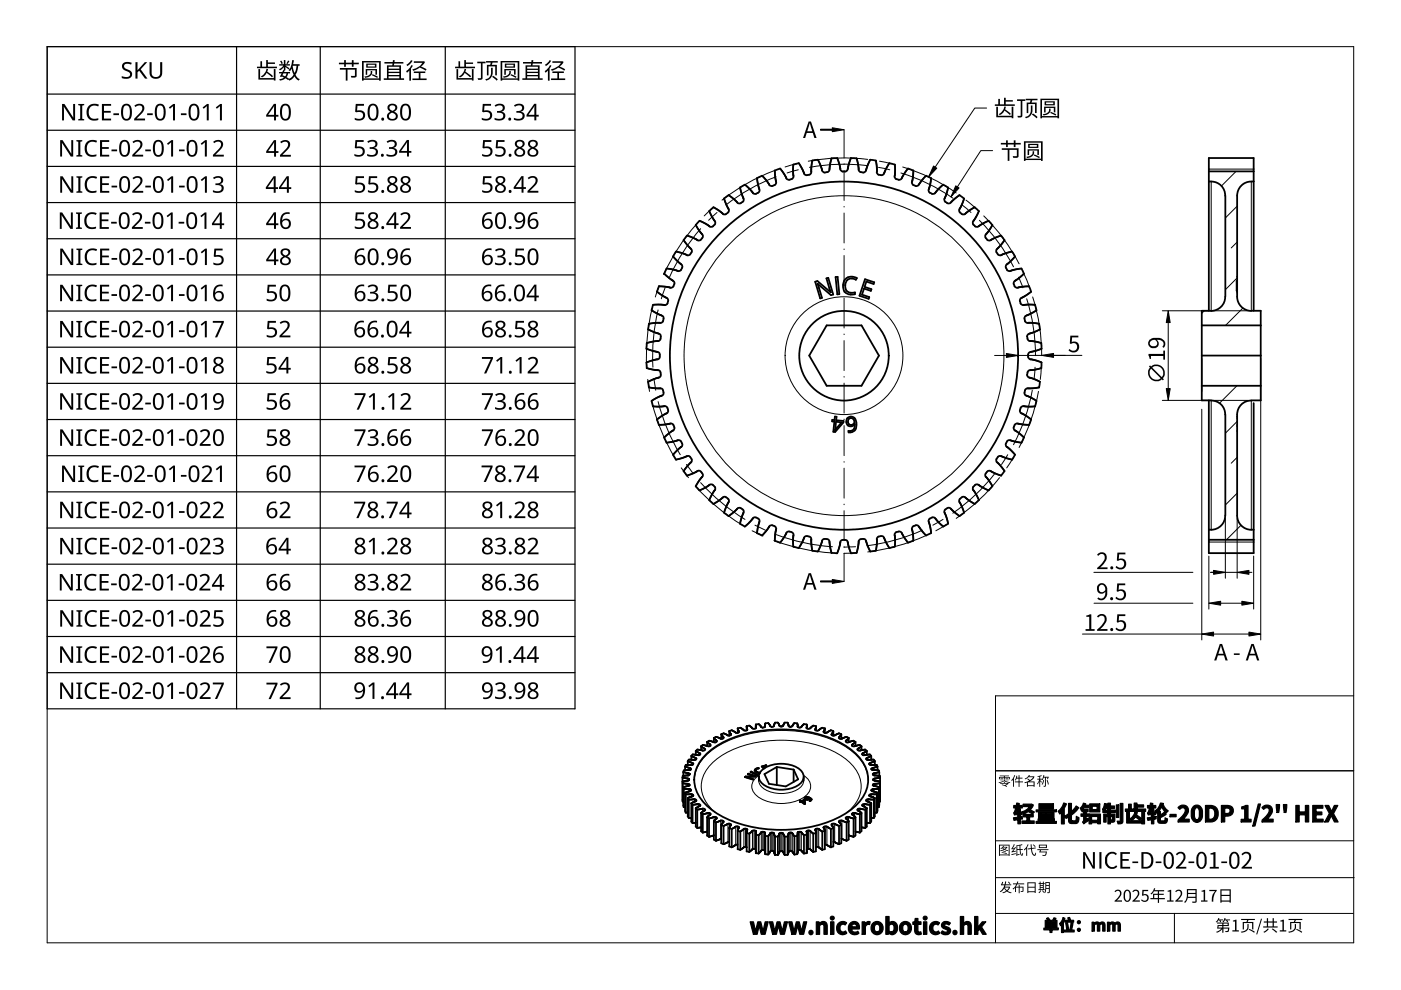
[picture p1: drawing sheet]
<svg xmlns="http://www.w3.org/2000/svg" width="297mm" height="210mm" viewBox="0 0 297 210" stroke-linecap="round" stroke-linejoin="round" font-family="sans-serif">
<g fill="none" stroke="#000" stroke-width=".38">
<path d="M157.9 39.2l-.5 .2a.61 .61 0 0 0-.5 .5 .61 .61 0 0 0 .2 .6l.5 1.6M157.9 39.1l1.7 1.8M160.5 37.8l.5-.3a.61 .61 0 0 1 .7-.2 .61 .61 0 0 1 .4 .5l1 1.4M160.5 37.8l.5 2.4M164.5 38.6a.89 .89 0 0 1-.5 .7 .89 .89 0 0 1-.9-.1M165.4 35.7l-.6 .2a.61 .61 0 0 0-.5 .3 .61 .61 0 0 0 0 .7l.3 1.7M165.4 35.7l1.3 2.1M168.2 37.4a.91 .91 0 0 1-1.5 .4M173.4 33.9h-.6a.61 .61 0 0 0-.6 .2 .61 .61 0 0 0-.1 .7l-.1 1.1a.92 .92 0 0 1-.7 1.2 .92 .92 0 0 1-1.1-1l-.4-.9a.68 .68 0 0 0-1-.5 .61 .61 0 0 0-.6 .3 .61 .61 0 0 0-.1 .6l.1 1.7M173.4 33.9l.9 2.2M176.3 33.6l-.4 1.8a.96 .96 0 0 1-.4 1 .96 .96 0 0 1-1.1 0l-.1-.3M177.5 33.5l-1.2 .1"/>
<path d="M177.5 33.5l.7 2.4M178.1 35.9a.88 .88 0 0 0 .8 .5 .88 .88 0 0 0 .8-.5M180.4 33.5l1.2 .1M180.4 33.5l-.7 2.4M181.6 33.6l.5 2.4M182 36a.89 .89 0 0 0 1.6 .1M185.7 34.1l-.6-.2a.61 .61 0 0 0-.6 0 .61 .61 0 0 0-.3 .6l-.6 1.6M185.7 34l.2 1.9a.88 .88 0 0 0 .7 1.2 .88 .88 0 0 0 1-.8l.6-1.2a.56 .56 0 0 1 .4-.4 .56 .56 0 0 1 .5 0 .8 .8 0 0 1 .7 1.2l-.1 1.4M196.3 37.3l1.1 .5M196.3 37.3l-1.2 1.4a.92 .92 0 0 1-1.3 .6 .92 .92 0 0 1-.3-1.4l.1-1a.67 .67 0 0 0-.5-1 .61 .61 0 0 0-.7-.1 .61 .61 0 0 0-.3 .5l-.6 1a.96 .96 0 0 1-.8 .7 .96 .96 0 0 1-1-.4v-.2M197.4 37.8l-.3 1.9a.88 .88 0 0 0 .1 1.1 .88 .88 0 0 0 1.1 .1M200 39.2l1 .6"/>
<path d="M200 39.1l-1.7 1.8M201 39.8l-.5 1.8a.88 .88 0 0 0 0 1.1 .88 .88 0 0 0 1 .3M256.3 38.5a3.1 3.1 0 0 1 3.5 3v21.4a2.98 2.98 0 0 1-3 3M256.3 36.3h9.5M265.3 38.5a2.97 2.97 0 0 0-3 3v20.1M265.8 38.5h-.5M140.8 58l1.9 1.5M142.7 59.6a.86 .86 0 0 1 .2 .9 .86 .86 0 0 1-.8 .5M143.3 53.4l-.3 .4a.61 .61 0 0 0-.2 .7 .61 .61 0 0 0 .4 .4l.8 .8a.91 .91 0 0 1 .6 1 .91 .91 0 0 1-.9 .8M143.3 53.3l2.4 .8M143.7 57.4l-1.7-.4a.57 .57 0 0 0-.6 0 .57 .57 0 0 0-.3 .5l-.3 .6M144.9 50.9l1.2 1.5a.92 .92 0 0 1 .5 1 .92 .92 0 0 1-1 .7"/>
<path d="M145.6 50l-.7 .9M148.3 46.8l-.4 .5a.61 .61 0 0 0-.3 .5 .61 .61 0 0 0 .3 .5l.6 1a.96 .96 0 0 1 .4 1 .96 .96 0 0 1-.8 .7l-2.4-1.1M148.3 46.8l2.2 1.2M151.6 46.9a.89 .89 0 0 1-.3 .9 .89 .89 0 0 1-.9 .2M153.3 45.3l-1.4-1a.68 .68 0 0 0-1.1 0 .61 .61 0 0 0-.4 .5 .61 .61 0 0 0 .3 .6l.9 1.5M154.5 44.3a.9 .9 0 0 1-1.3 1.1M156.3 43l-1.3-1.3a.56 .56 0 0 0-.5-.3 .56 .56 0 0 0-.5 .3 .62 .62 0 0 0-.5 .5 .62 .62 0 0 0 .3 .6l.7 1.5M157.6 42.1a.86 .86 0 0 1-.3 .8 .86 .86 0 0 1-1 .1M161 40.2a.88 .88 0 0 1-.5 .8 .88 .88 0 0 1-.9-.1M172.8 59.7l.5-.1 2.8 2.4-.9-3 .4-.1 1.1 3.5-.5 .2-2.8-2.4 .9 3-.4 .1zM177.2 58.7h.4l.4 3.7h-.5zM179.2 59.2a2.01 2.01 0 0 1 2.5-.2l-.2 .3a1.49 1.49 0 0 0-2.3 1 1.49 1.49 0 0 0 1.8 1.8l.3-.1v.4a1.88 1.88 0 0 1-2.2-.5 1.88 1.88 0 0 1-.2-2.2z"/>
<path d="M183.4 59.2l2 .7-.2 .3-1.5-.5-.4 1.1 1.5 .5-.2 .4-1.4-.5-.4 1.3 1.5 .5-.1 .4-2-.7zM201.6 43l1.3-1.3a.55 .55 0 0 1 .5-.3 .55 .55 0 0 1 .5 .3 .61 .61 0 0 1 .5 .5 .61 .61 0 0 1-.2 .6l-.5 1.1a.89 .89 0 0 0-.1 1.1 .89 .89 0 0 0 1 .4M206.3 46.9a.9 .9 0 0 0 1.1 1.1M206.6 44l.9 .8M206.7 43.9l-2.1 1.4M207.6 44.7l-1.2 2.2M209 49.7a.9 .9 0 0 0 .4 1.1 .9 .9 0 0 0 1.1-.2l1.8-.7M209.6 46.8l.8 .9M209.6 46.8l-2.1 1.2M210.4 47.7l-1.4 2M212.3 50l.3 .4a.61 .61 0 0 1 .3 .6 .61 .61 0 0 1-.4 .5l-.7 .9a.9 .9 0 0 0-.5 1.1 .9 .9 0 0 0 1 .6M214.2 57.4l1.8-.4a.56 .56 0 0 1 .5 0 .56 .56 0 0 1 .3 .5 .61 .61 0 0 1 .2 .6 .61 .61 0 0 1-.5 .4l-1.3 1"/>
<path d="M214.6 53.4l.3 .4a.79 .79 0 0 1-.3 1.3l-.7 .6a.96 .96 0 0 0-.6 .9 .96 .96 0 0 0 .6 .9h.3M214.6 53.3l-2.3 .8M215.2 59.6a.88 .88 0 0 0 0 1.1 .88 .88 0 0 0 1.2 .2l1.8-.2M262.3 59.6v2.1a3.4 3.4 0 0 0 2.3 4.1l.7 .1M262.3 58.7h.1M137 76.8l.1 1.3M137.1 73.9l1.7 .6a.92 .92 0 0 1 1 .6 .92 .92 0 0 1-.4 1.1M137.1 78l2.4 .5M137.4 69.8l1.7 .8a.91 .91 0 0 1 .9 .7 .91 .91 0 0 1-.5 1M137.6 68.7l-.2 1.2M138.2 65.8l2.1 1.1M138.4 64.7l-.3 1.1"/>
<path d="M138.5 64.6l2.4 .1M139.4 76.2l-2.3 .6M139.5 78.5a.87 .87 0 0 1 .6 .7 .87 .87 0 0 1-.4 .9M139.5 72.3l-1.8 .3a.57 .57 0 0 0-.6 .7l-.1 .7M139.7 60.7l-.2 .6a.62 .62 0 0 0-.1 .6 .62 .62 0 0 0 .5 .4l.9 .6a.92 .92 0 0 1 .8 .9 .92 .92 0 0 1-.7 .9M139.7 60.7l2.4 .3M140 68.4l-2.4 .2M140.3 66.9a.86 .86 0 0 1 .3 .9 .86 .86 0 0 1-.6 .7M175.3 69h7.4l3.7 6.4-3.7 6.4h-7.4l-3.7-6.4zM176.1 62h.1M216.5 63.2a.92 .92 0 0 0 .5 1.5M217.6 66.9a.88 .88 0 0 0 .3 1.6"/>
<path d="M217.9 68.4l2.4 .2M218.2 60.7l.4 1.2M218.5 76.2l2.3 .6M218.6 61.8l-2 1.4M219.5 64.7l.1 .5a.61 .61 0 0 1 .1 .7 .61 .61 0 0 1-.6 .3l-1.5 .7M219.5 64.6l-2.5 .1M220.3 68.7l.2 1.2M220.5 69.8l-1.8 .8a.91 .91 0 0 0-.9 1.1 .91 .91 0 0 0 1.3 .7l1.1 .2a.56 .56 0 0 1 .5 .2 .56 .56 0 0 1 .1 .5v.7M220.8 78l-1.8 .4a.96 .96 0 0 0-1 .5 .96 .96 0 0 0 0 1l.2 .2M220.8 76.8v1.3M220.8 73.9l-1.7 .6a.96 .96 0 0 0-1 .5 .96 .96 0 0 0 .1 1.1l.3 .1M254.8 69h12.5"/>
<path d="M256.3 65.9v-32.4h9.5v32.4M256.8 65.9h-2v19a5 5 0 0 1 3.9 .7 3.1 3.1 0 0 1 1.1 2.3v21.4a3 3 0 0 1-3.5 3M262.3 62.1h.1M265.3 65.9h2v19h-2M267.3 75.4h-12.5M137.4 81l.1 .5a.62 .62 0 0 0 .2 .7 .62 .62 0 0 0 .6 .1h1.7M138.1 85l.3 1.2M138.5 86.2h1.8a1 1 0 0 1 1.4 1l-.3 .4M139.7 80l-2.3 .9M140 82.4a.81 .81 0 0 1 .8 .7 .81 .81 0 0 1-.7 .9l-1.9 1M140.8 92.8l.3 .5a.62 .62 0 0 0 .3 .5 .62 .62 0 0 0 .7 0l1.6-.5M141.4 87.6l-1.6 1a.57 .57 0 0 0-.4 .3 .57 .57 0 0 0 .1 .6l.2 .6"/>
<path d="M142.1 89.8a.88 .88 0 0 1 .8 .6 .88 .88 0 0 1-.2 .9M142.1 89.8l-2.4 .3M142.7 96.4l.6 1.1M142.7 91.2l-1.9 1.6M143.7 93.4a.86 .86 0 0 1 .8 .4 .86 .86 0 0 1-.1 1M144.5 94.7l-1.8 1.7M144.9 99.9l.7 1M145.6 96.7a.86 .86 0 0 1 1 .6 .86 .86 0 0 1-.4 1.1l-1.3 1.5M145.7 96.7l-2.4 .8M177 88.3l.4 .1-.1 .7 1.5 .2v.3l-1.7 2h-.4l.2-2.2-.5-.1 .1-.3 .4 .1zM177.3 89.4l1.1 .1-1.4 1.7zM179.6 88.7a1.13 1.13 0 0 1 1.3-.3 1.13 1.13 0 0 1 .7 1.2 1.51 1.51 0 0 1-1.7 2.1v-.3a1.11 1.11 0 0 0 1.3-1.5 1.01 1.01 0 0 1-1.4 .3 1.01 1.01 0 0 1-.2-1.5z"/>
<path d="M181.2 89.9h.1M212.3 96.7a.87 .87 0 0 0-1 .7 .87 .87 0 0 0 .5 1l.8 1a.56 .56 0 0 1 .3 .5 .56 .56 0 0 1-.3 .5l-.3 .5M212.3 96.7l2.3 .8M213.5 94.7l1.7 1.7M214.2 93.4a.88 .88 0 0 0-.8 .4 .88 .88 0 0 0 0 1M215.2 96.4l-.6 1.1M215.2 91.2l1.4 1.1a.56 .56 0 0 1 .4 .5 .56 .56 0 0 1-.2 .5 .61 .61 0 0 1-.3 .5 .61 .61 0 0 1-.7 0l-1.6-.5M216.6 87.6l2 1.3M217.6 83.9l2.2 1.1M217.9 82.4a.88 .88 0 0 0-.3 1.5M218.2 90.1l-1.8-.2a.96 .96 0 0 0-1.1 .1 .96 .96 0 0 0-.3 1.1l.2 .2M218.2 80l2.3 .9"/>
<path d="M218.6 89l-.4 1.1M219.5 86.2h-1.9a.96 .96 0 0 0-1.1 .2 .96 .96 0 0 0-.2 1.1l.2 .1M219.8 85l-.3 1.2M220.3 82.1l-2.4 .2M220.5 81l-.2 1.1M254.8 81.8h12.5M256.3 84.9v32.4h9.5v-31.8M262.3 90.1h.1M262.3 88.6h.1M262.3 88.3h.1M262.3 90.4h.1M262.3 91.4h.1"/>
<path d="M265.3 84.9a2.92 2.92 0 0 0-3 3v21.4a3 3 0 0 0 3 3M145.7 100.8l1.8-.7a.9 .9 0 0 1 1.3 .2 .9 .9 0 0 1-.3 1.3l-.7 .9a.56 .56 0 0 0-.2 .6 .56 .56 0 0 0 .3 .4 .62 .62 0 0 0 .5 .4 .62 .62 0 0 0 .6-.2l1-.6a.88 .88 0 0 1 1.2-.3 .88 .88 0 0 1 .4 1.1M151.6 103.9l-1 1.6a.56 .56 0 0 0-.2 .5 .56 .56 0 0 0 .4 .5 .62 .62 0 0 0 .6 .3 .62 .62 0 0 0 .5-.3l1.4-1M153.2 105.5a.89 .89 0 0 1 1 .1 .89 .89 0 0 1 .3 .9M154.5 106.5l-.8 1.6a.57 .57 0 0 0 .3 1l.5 .3M156.3 107.8a.85 .85 0 0 1 1 .1 .85 .85 0 0 1 .3 .8M156.3 107.8l-1.8 1.6M157.6 108.7l-.6 1.7a.56 .56 0 0 0 .4 .9l.5 .3M159.6 109.9a.87 .87 0 0 1 .9-.1 .87 .87 0 0 1 .5 .8M159.6 109.9l-1.7 1.7M161 110.6l-.5 2.4M163.1 111.6a.88 .88 0 0 1 .9-.1 .88 .88 0 0 1 .5 .7"/>
<path d="M163.1 111.6l-1.1 1.5a.56 .56 0 0 1-1 .2l-.5-.3M164.6 112.2l-.3 1.8a.56 .56 0 0 0 .5 .9l.6 .2M166.7 113a.89 .89 0 0 1 .9-.2 .89 .89 0 0 1 .6 .7M166.7 113l-1.3 2.1M168.2 113.5v1.8a.57 .57 0 0 0 .6 .8l.5 .1M169.4 116.2l.9-1.6a.91 .91 0 0 1 1.1-.9 .91 .91 0 0 1 .6 1.3l.1 1.1a.56 .56 0 0 0 .1 .6 .56 .56 0 0 0 .6 .2h.6M174.3 114.7a.9 .9 0 0 1 1.1-.3 .9 .9 0 0 1 .5 1l.4 1.8M174.3 114.7l-.9 2.2M178.1 114.9a.87 .87 0 0 1 .8-.4 .87 .87 0 0 1 .8 .4M178.2 114.9l-.5 1.8a.57 .57 0 0 1-.8 .6l-.6-.1M179.7 114.9l.7 2.4M181.6 117.2l-1.2 .1"/>
<path d="M182.1 114.8l-.5 2.4M183.6 114.7a.87 .87 0 0 0-.8-.4 .87 .87 0 0 0-.8 .5M183.6 114.7l.6 1.7a.56 .56 0 0 0 .3 .5 .56 .56 0 0 0 .6 0l.6-.1M188.6 116.2l-.9-1.6a.87 .87 0 0 0-1-.9 .87 .87 0 0 0-.8 1l-.2 2.1M189.7 113.5l.1 1.8a.57 .57 0 0 1-.1 .6 .57 .57 0 0 1-.6 .2l-.5 .1M193.3 112.2a.91 .91 0 0 1 .9-.8 .91 .91 0 0 1 .9 .7l1.2 1.4M193.4 112.2l.2 1.8a.56 .56 0 0 1 0 .6 .56 .56 0 0 1-.5 .3 .62 .62 0 0 1-.7 .1 .62 .62 0 0 1-.3-.5l-.6-1a.92 .92 0 0 0-.9-.7 .92 .92 0 0 0-.9 .7M197.4 113l-1.1 .6M198.3 109.9a.88 .88 0 0 0-1.2 .1 .88 .88 0 0 0 0 1.2l.3 1.8M198.3 109.9l1.2 1.3a.56 .56 0 0 0 .5 .4 .56 .56 0 0 0 .5-.3l.5-.2M201.5 107.8a.88 .88 0 0 0-1.1 .3 .88 .88 0 0 0 .1 1.1l.5 1.8M201.6 107.8l1.8 1.6"/>
<path d="M203.4 106.5a.91 .91 0 0 1 .6-1 .91 .91 0 0 1 1.1 .3l1.6 1M203.4 106.5l.8 1.6a.57 .57 0 0 1 .2 .6 .57 .57 0 0 1-.5 .4l-.5 .3M206.4 103.9l1.2 2.1M207.4 102.8a.89 .89 0 0 0-1.1 1.1M207.5 102.8l2.1 1.2M207.5 106.1l-.9 .8M209 101.1l1.4 2M210.4 103.1l-.8 .9M212.3 100.8l-1.8-.7a.9 .9 0 0 0-1.2-.1 .9 .9 0 0 0-.3 1.1M256.3 114.4h9.5M265.8 112.3h-.5M147.5 159.2l.9 .5"/>
<path d="M147.5 159.2v.8M148.4 159.7l.1 .2-.5 .2M148.6 159.1h.1M148.6 159.1l-.1-.1a.93 .93 0 0 0-1 .2M149.4 158.8l.1 .1-.3 .2h-.5M149.4 158.7v.1M149.4 158.7l-.8-.5v.9M149.9 157.3l.4-.3 1.1 .4M149.9 157.3l.7 .6M149.9 157.3v.9M149.9 158.2h.1M149.9 158.2l-.2-.1a.88 .88 0 0 0-1.1 .2"/>
<path d="M149.9 158.2h.2M150.1 158.2h.1M150.6 157.9v.2l-.5 .2M151.4 156.4v.1M151.4 156.4v1M151.4 157.4h.1M151.4 156.5l.4 .4M151.8 156.2l-.5 .3M151.8 156.9v.1M151.8 156.2l.9 .4M151.8 157h.1M151.9 157l.1 .1"/>
<path d="M151.9 157.1l.1 .1-.3 .2h-.3M152.7 156.6h.1M152.8 156.6h.1M152.9 155.7l.4 .6M152.9 155.7v1M153.3 156.3h.1M153.4 156.3h.1M153.4 156.4l-.1 .2h-.5M153.4 155.5l-.5 .2M153.4 155.5l.9 .4M154.3 155.9h.1M154.6 155l.3 .6"/>
<path d="M154.6 155v1M154.9 155.6h.1M155 155.6v.1M155 155.7h.1M155 155.7l-.3 .3h-.4M155.1 154.8l-.5 .2M155.1 154.8l.8 .5M155.9 155.3h.1M156 155.3h.1M156.4 154.4a.62 .62 0 0 1 .9 .1l.4 .3M156.4 154.4v.1M156.4 154.4v1"/>
<path d="M156.4 154.5l.2 .4M156.6 154.9v.1M156.6 155l.1 .2-.2 .1h-.5M158.3 154h.1M158.3 154v.8M158.3 154l.1 .6M158.4 154.7l-.5 .3-.2-.1M158.4 154.6h.1M158.4 154.6v.1M158.8 153.9l-.5 .1M158.9 153.8l.6 .6M160.2 153.9l.1 .4"/>
<path d="M160.2 153.9v.5M160.2 153.9h.1M160.3 153.6l-.1 .3M160.3 153.6h.1M160.3 154.3l-.4 .2-.4-.1M160.3 154.3h.1M160.8 153.6h-.6M160.9 153.5l.5 .6M161.4 154.1h.1M162.2 153.9v.1M162.2 153.9v.2l-.3 .1-.5-.1M162.2 153.9h.1"/>
<path d="M162.2 154h.1M162.2 154v.1M162.3 153.4l-.1 .5M162.3 153.4h.1M162.9 153.3l-.6 .1M162.9 153.3l.4 .6M163.3 153.9h.1M164.1 153.9a.54 .54 0 0 1-.8 0M164.1 153.9h.1M164.1 153.8v.1M164.1 153.7v.1M164.3 153.2h.6"/>
<path d="M164.3 153.2l-.2 .5M164.3 153.2h.1M164.9 153.2l.3 .6M165.2 153.8h.1M165.2 153.9l.3 .1 .5-.1M165.2 153.8l.1 .1M165.3 153.9h.1M166 153.9h.1M166.1 153.8l-.1 .1M166.1 153.8h.1M166.4 153.2l-.3 .6M166.4 153.2h.6l.2 .5"/>
<path d="M166.4 153.2h.1M167.2 153.7v.1M167.2 153.8v.1M167.2 153.9h.1M168.1 153.8l-.4 .3-.5-.2M168.1 153.7v.1M168.4 153.3l.6 .1M168.4 153.3l-.3 .4M169 153.4l.1 .5M169.1 154v.1M169.1 154h.1M169.1 153.9h.1"/>
<path d="M169.1 153.9v.1M169.1 153.9a.43 .43 0 0 0 .3 .4 .43 .43 0 0 0 .5-.2M169.9 154.1h.1M170.4 153.5l-.5 .6M170.4 153.6h.6M170.5 153.5h-.1M171 153.6h.1M171 154.2v.2l.2 .1 .5-.1M171 153.6l.1 .3M171 154.2h.1M171.1 153.9h.1M171.1 153.9l-.1 .3"/>
<path d="M171.1 153.9v.5M171.8 154.4h.1M172.4 153.9l.6 .1M172.4 153.8l-.6 .6M172.8 154.7l.5 .3 .3-.1M172.9 154.6v.1M172.9 154.5v.1M173 154l-.1 .5M173 154h.1M173 154v.8M173.6 154.8h.1M173.7 154.8h-.1"/>
<path d="M174.6 155.1l.3 .3 .4-.1M174.6 155.1h.1M174.7 155.1h-.1M174.9 154.5l-.2 .6M174.9 154.4l-.6-.1-.6 .5M174.9 154.4v.1M174.9 154.4v1M176.1 154.8l-.8 .5M176.1 154.8l.6 .2M176.2 154.8h-.1M176.3 155.7l.3 .3h.4M176.3 155.6v.1"/>
<path d="M176.4 155.6h-.1M176.7 155l-.3 .6M176.7 155v1M177.9 156.4v.2h.6M177.9 155.5l.5 .2M177.9 155.5l-.9 .4M178.4 155.7l-.5 .6M178.4 155.7v1M179.3 157.1l.2 .3h.4M179.4 157v.1M179.4 157h.1M179.5 156.2l-1 .4"/>
<path d="M179.5 156.2l.4 .3M179.5 156.2h.1M179.9 156.5l-.5 .5M179.9 157.4h.1M179.9 156.4v.1M179.9 156.4v1M181.4 157.3a1 1 0 0 0-1.2 0l-.3 .1M181.4 158.2h-.2M181.4 158.2h.1M181.4 158.2l.2-.1a.81 .81 0 0 1 1 .2M181.4 157.3l-.5 .4a.25 .25 0 0 0-.2 .3 .25 .25 0 0 0 .1 .2l.3 .1M181.4 157.3v.9"/>
<path d="M181.8 158.8l.9-.6v.9h-.2a.47 .47 0 0 1-.7-.3zM182.7 159.1h.1M182.7 159.1l.1-.1a.85 .85 0 0 1 1 .2M182.9 159.7a.28 .28 0 0 0 0 .4 .28 .28 0 0 0 .4 0M182.9 159.7h.1M183.7 159.2l-.8 .5M183.8 159.2h-.1M183.8 159.2v.8M144.7 165.7v.4M144.7 164.9l1.1 .2M144.7 164.9v5M144.7 164.6v.3"/>
<path d="M144.7 169.9l.2 .1M144.7 166.1l1.2 .1M144.7 166.1v3.8M144.9 166.9v.4M144.9 166.9v4.2M144.9 165.7h-.2M144.9 165.7h.1M144.9 164.5h-.2M145 171.1h.3M145.2 165.6l-.3 .1M145.2 168.1l.2 .3M145.3 162.5l1 .3"/>
<path d="M145.3 168.1l-.1 3.9 .2 .3M145.3 162.5v.8M145.3 163.3h-.3l-.1 .4M145.3 165.6h-.1M145.4 168.4v3.9h.4M145.4 168.4h1.4l.2 .3-.2 .1M145.8 165.5l-.5 .1M145.8 165.1h.1M145.8 173.1l.2 .3M145.8 169.2l.2 .4M145.8 163.3h-.5M145.8 161.4l1 .4"/>
<path d="M145.8 161.4v.8M145.8 162.2h-.1a.35 .35 0 0 0-.5 .3M145.8 163.3h.1M145.8 162.2h.8M145.8 162.2h.1M145.8 165.1l.3 .1v.3h-.3M145.8 165.5h.1M145.9 166.7l-1 .2M145.9 166.7h.1M145.9 166.2h.1M145.9 164.4l-1 .1M145.9 166.2h.2l.1 .3-.3 .1"/>
<path d="M145.9 166.6v.1M145.9 164.4h.1M145.9 166.6h.1M146 167.8l-.7 .3M146 167.8h.1M146 161.1l-.2 .3M146 164l.2 .1-.3 .3M146 163.9l-1.1-.2v.8M146 161.1h.6M146.1 165.3v.1M146.1 167.8h-.1M146.1 167.8h.1"/>
<path d="M146.2 169.1l-.4 .1v3.9M146.2 167.3l.3 .3-.2 .2M146.2 167.3l-1.2-.1v3.9M146.2 167.8h-.1M146.2 167.8h.1M146.2 169h.1M146.3 167.8h-.1M146.3 169h-.1M146.3 167.7v.1M146.3 162.9l.2 .1-.1 .3h-.6M146.3 167.7h.1M146.5 168.9l-.2 .1"/>
<path d="M146.5 168.9h.1M146.6 174.2l.2 .3M146.6 170.3l.2 .4M146.6 173.4h-.6M146.6 161.1h.1M146.6 160.3l.9 .4M146.6 160.3v.8M146.6 170.3v3.9M146.6 173.4h.1M146.6 168.9h-.1M146.6 162.2h.1M146.6 170.3h.1"/>
<path d="M146.6 168.9h.1M146.8 168.8l-.2 .1M146.8 161.8h.1M146.8 161.8l.2 .1-.4 .3M146.8 168.8h.1M146.9 170.1l-.3 .2M146.9 170.1h.1M147 170.1h-.1M147 170.1h.1M147.2 170l-.2 .1M147.2 170h.1M147.5 174.4l-.7 .1"/>
<path d="M147.5 160h.1M147.5 160h-.7l-.2 .3M147.5 175.3l.3 .3M147.5 171.4l.3 .3M147.5 169.9l-.3 .1M147.5 160.7h.1M147.5 171.4v3.8M147.5 174.4h.1M147.5 160l.5 .1M147.5 169.9l.2-.2-.2-.2h-1.5v3.9M147.5 160.8l.2 .1-.2 .2h-.9M147.5 169.9h.1"/>
<path d="M147.6 171.3l-.1 .1M147.7 171.3h-.1M147.8 171.7l1.4-.2 .3 .2-.1 .1M147.8 171.7v3.8M148 160.1h.1M148 170.5h.1a.25 .25 0 0 1 .3 .1 .25 .25 0 0 1 0 .3M148 170.5l-1.2 .1v3.9M148 171l-.3 .3M148 171h.1M148.4 170.9l-.4 .1M148.4 170.9h.1M148.6 172.4l.4 .2"/>
<path d="M148.6 172.4v3.8l.4 .3M148.6 175.4l-.8 .1M149 172.1l-.4 .3M149 172.1h.1M149 172.6v3.9l.9-.2M149.4 171.9l-.4 .2M149.4 171.9h.1M149.4 171.8v.1M149.4 160.2a21.7 21.7 0 0 1 14.4-5.5 26.2 26.2 0 0 1 16.1 3.8 8.1 8.1 0 0 1 4.1 7.9 10.7 10.7 0 0 1-6.6 7.1 29.2 29.2 0 0 1-24.8-.7 10.2 10.2 0 0 1-5.3-6.4 7.1 7.1 0 0 1 2.1-6.2zM149.4 171.8h.1M149.9 177.2l.4 .2M149.9 173.3l.4 .3"/>
<path d="M150.1 172.4l-1.1 .2M150.1 172.4h.1a.26 .26 0 0 1 .4 0 .26 .26 0 0 1 0 .3M150.1 172.4h.1M150.5 172.8l-.6 .5v3.9M150.5 172.8h.1M150.6 172.7l-.1 .1M150.6 172.7h.1M151.3 174.2l.5 .2M151.3 178l.5 .3M151.4 174.1v3.9M151.4 177.1l-1.1 .3M151.4 173.2l-1.1 .3v3.9"/>
<path d="M151.4 177.1h.1M151.4 174.1h.1M151.4 173.2l.4 .1 .1 .2M151.4 173.2h.1M151.7 173.7l-.3 .4M151.8 173.7h-.1M151.8 173.7h.1M151.8 173.6v.1M151.9 173.5l-.1 .1M151.9 173.5h.1M152 173.5h-.1M152.7 174l-.9 .4v3.9l.9-.4"/>
<path d="M152.8 177.9h-.1M152.8 174h.5l.1 .1v.2M152.8 177.8v.1M152.8 174h-.1M152.9 177.8l-.1 .1M152.9 174.9l.5 .2M152.9 174.9v3.9l.5 .2M153.3 174.4l-.4 .5M153.3 174.4h.1M153.3 174.3v.1M153.4 174.3h-.1M153.4 174.3h.1"/>
<path d="M153.4 175.1v3.9M154.3 174.7l-.9 .4M154.3 178.6l-.9 .4M154.3 174.7h.5l.2 .2M154.3 178.6h.1M154.3 174.7h.1M154.3 178.5v.1M154.6 178.5l-.3 .1M154.6 175.6l.5 .2M154.6 175.6v3.9l.5 .2M154.9 175l-.3 .6M154.9 175h.1"/>
<path d="M155 175h-.1M155 174.9v.1M155 174.9h.1M155.9 175.3l-.8 .5v3.8l.8-.4M156 175.3l.4-.1 .3 .3M156 179.1l-.1 .1M156 175.3h-.1M156 179.1h.1M156 175.3h.1M156.4 179.1l-.4 .1M156.4 176.2l.5 .1M156.4 176.2v3.8"/>
<path d="M156.4 176.1v.1M156.5 175.7l-.1 .4M156.5 175.7h.1M156.7 175.5l-.2 .2M156.7 175.5h.1M157.6 175.9l-.6 .4v3.9M157.6 175.9h.1M157.7 179.6h.6M157.7 175.8l.5-.1 .2 .1v.2M157.7 175.8l-.1 .1M157.7 179.6l-.7 .6M157.7 175.8h.1"/>
<path d="M157.7 179.6h.1M158.1 164.7h.1M158.1 164.7l-.1 .1M158.1 164.7l-.2 .1M158.3 176.6l.5 .2M158.3 179.6h.1M158.3 164.8l.4 .1M158.3 164.8l1.4 .4-.1 .1-1.7-.5M158.3 176.6v3.9M158.3 176.6h.1M158.4 176l-.1 .6M158.4 175.9v.1"/>
<path d="M158.4 175.9h.1M158.6 164l-.1 .1 1.4 .5M158.6 164.1l1.6 .5M158.6 164.1v.1M158.6 164v.1M158.6 164l1.7 .5-.2 .2-1.8 .1M159.1 163.7l.2-.1 1.4 .7-.1 .1zM159.3 163.6l-.1 .1M159.5 176.2l-.6 .5v3.9M159.5 176.2l.5-.1 .3 .2M159.5 176.1v.1M159.9 164.6l-1.8 .1"/>
<path d="M159.9 164.6h.1M160.1 163.2l-.1 .2M160.1 163.2a.74 .74 0 0 0 1 .7M160.2 177l.6 .1M160.2 163.3a.83 .83 0 0 0 .9 .5M160.2 163.3l.4 .4 .6 .1M160.2 176.6v.1M160.2 176.7v3.8M160.2 176.7l.1 .3M160.3 177h.1M160.3 176.4l-.1 .2M160.3 177v3.9"/>
<path d="M160.3 176.3v.1M160.3 176.3h.1M160.8 162.8v.1M160.8 162.9l-.7 .3M160.8 162.8l-.7 .4M160.8 162.9h.1M160.8 162.9l-.6 .4M160.9 164.7v.8M161.4 176.5l.4-.1 .4 .1M161.4 176.5l-.5 .6v3.8l.4-.5M161.4 176.4v.1M161.7 163.1a7 7 0 0 1 7.9 0 1.97 1.97 0 0 1 .8 2 1.97 1.97 0 0 1-1.4 1.5 6.7 6.7 0 0 1-7.7-.8 1.75 1.75 0 0 1 .4-2.7z"/>
<path d="M161.8 162.6l.2 .3M162 162.9h.1M162.1 162.8l-.1 .1M162.2 176.6v.1M162.2 176.7v3.8M162.2 176.7l.1 4.4-.1-.6M162.2 176.6h.1M162.2 176.5v.1M162.3 177.3h.6M162.4 162.3l-.9 .2M162.4 162.2l.1 .1-.7 .3M162.4 162.2v.1"/>
<path d="M162.4 162.3l.1 .1M162.4 162.2l-.9 .3 .4 .5M163.2 176.8l-.3 .5v3.9l.4-.6M163.3 176.8h-.1M163.3 176.7v.1M163.3 176.7l.4-.2 .4 .2M163.3 176.7h.1M164.1 176.7h.1M164.1 176.7v.1M164.1 176.8h.1M164.1 176.8l.2 .5M164.3 177.4h.6"/>
<path d="M164.3 177.3v.1M164.3 177.4v3.8M164.7 162.6l-2.6 1.5 .9 2.1 3.6 .5 2.6-1.5-.9-2M164.7 162.6v3.8M164.7 162.6l3.6 .6M164.9 177.4v3.9M165.2 176.7l.3-.1 .5 .1M165.3 176.7l-.4 .7M165.3 176.7h.1M166 176.7h.1M166 176.7l.1 .1M166.1 176.8h.1"/>
<path d="M166.1 176.8l.3 .6M166.4 177.4h.6M166.4 177.4v3.9M167.2 176.7l.1-.1 .6-.1 .5 .8v3.9l-.3-.5M167.2 176.8l-.2 .6v3.8l.2-.4M167.2 176.8h.1M167.2 176.7v.1M167.2 176.7h.1M168.3 163.2v2.6M169 177.3h-.6M169.1 176.5v.1M169.1 176.6h.1"/>
<path d="M169.1 176.7l-.1 4.4 .1-.6M169.1 176.6v.1M169.1 176.7v3.8M169.7 169.7l.2 .2M169.7 169.7l-.1 .1M169.7 169.7l-.2 .1 .3 .1M169.8 169.9l-.2 .1M169.9 176.5l-.4-.1-.4 .1M169.9 176.4v.1M169.9 169.9h.1M169.9 176.5h.1M169.9 176.5l.6 .6v3.8l-.6-.6"/>
<path d="M170 169.9l.5-.2 .1 .6M170 169.9l.3 .3M170 169.9v.1M170.3 170.2l.3 .2M170.3 170.2l.3 .1M170.4 164.7v.8M170.5 169.6l-.6 .3M170.5 169.6l.1 .1M170.6 170.4h.1M170.6 169.3a.95 .95 0 0 1 1.4 .2M170.6 169.3a.73 .73 0 0 1 1.2-.1l.2 .2M170.6 169.6v.1"/>
<path d="M170.6 169.7l.1 .7-.1 .1-.7-.5h-.3l.2-.1M170.8 169.3a.42 .42 0 0 0 .7 0M170.8 169.3h.1M170.8 169.3a.44 .44 0 0 0 .7 0M170.8 169.2l.3-.1 .4 .2M171 177l-.6 .1M171 176.3v.1M171 176.4l.1 .2M171 177h.1M171.1 176.7l-.1 .3M171.1 176.6v.1M171.1 176.7l-.1 4.2"/>
<path d="M171.5 169.3h.1M171.6 169.2v.1M171.6 169.3h.1M171.6 169.2a.52 .52 0 0 1-.5 .4 .52 .52 0 0 1-.5-.3M171.6 169.2l.3 .3M171.6 169.2h.1M171.7 176.2l-.4-.1-.2 .1-.1 .1M171.8 176.1v.1M171.8 176.2h.1M171.8 176.2l.1 .1M171.9 176.3l.5 .4v3.9M171.9 169.5l-.2 .3"/>
<path d="M172 169.5l.1 .1M172 169.4l-.1 .4h-.3l.3-.3M172.9 175.9h.1M172.9 175.9v.1M172.9 176h.1M172.9 176l.1 .6M173 179.6h.6M173 179.6h.1M173 176.6l-.6 .2M173 176.6h.1M173 176.6v3.9M173.6 175.8l-.6-.1-.2 .3"/>
<path d="M173.6 175.8h.1M173.6 179.6h.1M173.6 179.6v.1M173.6 179.7h.1M173.7 175.8l.6 .5v3.9M173.7 179.7l.6 .5M174.6 175.5h.1M174.7 175.5v.1M174.7 175.6h.1M174.7 175.6l.1 .1M174.8 175.7h.1M174.8 175.7l.1 .4"/>
<path d="M174.9 176.1v.1M174.9 179.1l.4 .1M174.9 176.2l-.6 .1M174.9 176.2v3.9l-.6 .1M175.3 175.3l-.4-.1-.3 .3M175.3 179.1h.1M175.3 175.3l.8 .4M176.1 175.7l.1 3.9-.9-.5M176.3 175h.1M176.4 175h.1M176.4 175l.2 .4M176.6 175.4h.1"/>
<path d="M176.6 175.4l.1 .2M176.7 178.5l.3 .1M176.7 175.6l-.6 .2M176.7 175.6v3.9l-.6 .2M177 174.7h-.6l-.1 .3M177 174.7h.1M177 178.5l.1 .1M177 174.7l.9 .4M177.1 178.6h.1M177.1 178.6l.8 .4M177.9 175.1v3.9M177.9 174.3h.1"/>
<path d="M177.9 174.3l.2 .2M178.1 174.5h.1M178.1 174.5l.3 .4M178.4 177.8l.1 .1M178.4 174.9l-.5 .2M178.4 174.9v3.9l-.5 .2M178.5 174h-.5l-.1 .1v.2M178.5 177.8l1 .4M178.5 174h.1M178.5 174l1 .4M179.3 173.5a.62 .62 0 0 1 1-.2l.7 .2v3.9M179.4 173.5h.1"/>
<path d="M179.4 173.5v.1M179.4 173.6h.1M179.4 173.6l.5 .5M179.5 178.2v.1M179.5 174.4v3.9M179.9 178l-.4 .3M179.9 174.2l-.4 .2M179.9 174.1h.1M179.9 177.1h.1M179.9 177.1l1.1 .3M179.9 174.1v3.9M180.7 172.7h.1"/>
<path d="M180.7 172.7l.1 .1M180.8 172.8h.1M180.8 172.8l.6 .5v3.9M181.4 177.2l-.4 .2M181.4 173.3l-.4 .3M181.9 171.9h.1M181.9 171.9l.8 .5v3.8M182.3 172.6v3.9l-.9-.2M182.3 172.6l-1-.2a.5 .5 0 0 0-.7 .3h.1M182.6 176.2l-.3 .3M182.6 172.4l-.3 .2M182.7 175.4l.8 .1"/>
<path d="M182.9 170.9h.1M182.9 170.9l.7 .4M183.3 170.5h-.2a.25 .25 0 0 0-.3 .1 .25 .25 0 0 0 .1 .3M183.3 170.5h.1M183.3 170.5l1.2 .1v3.9M183.3 160.1h.1M183.5 171.7l-1-.2a.49 .49 0 0 0-.7 .3l.1 .1M183.5 171.7v3.8M183.6 171.3h.1M183.7 171.3h.1M183.7 160.8l-.1 .1 .1 .2h.3M183.7 171.3l.1 .1"/>
<path d="M183.8 169.9h.1M183.8 171.4l-.4 .3M183.8 175.3l-.4 .3M183.8 160l-.5 .1M183.8 160h.7l.2 .3M183.8 174.4l.7 .1M183.8 171.4v3.8M183.8 160.7h.1M183.8 169.9l.3 .1M184 169.5l-.3 .1-.1 .2 .1 .1M184.1 170h.1M184.1 169.5h.1"/>
<path d="M184.1 170l.2 .1M184.1 169.5h1.2l-.1 3.9M184.1 161.1h.1M184.3 170.1h.1M184.3 170.1l.4 .2M184.7 168.9h.1M184.7 170.3h.1M184.7 174.2l-.3 .3M184.7 170.3l-.3 .4M184.7 162.2h.1M184.7 173.4h.1M184.7 161.1h-.6"/>
<path d="M184.7 160.3l-.9 .4M184.7 160.3v.8M184.7 170.3v3.9M184.7 173.4h.5M184.7 161.1h.1M184.8 168.9h.1M184.8 168.9l.3 .1M185 162.9l-.3 .1 .2 .3h1.1M185 167.7h.1M185 162.8h.1M185 167.7l.1 .1M185.1 169h.1"/>
<path d="M185.1 167.3l-.4 .3 .3 .2M185.1 167.8h.1M185.1 169l.2 .1M185.2 165.3v.1M185.2 167.8h.1M185.3 164l-.2 .3 .4 .1M185.3 161.1l.2 .3M185.3 167.8h.1M185.3 161.1h-.6M185.3 166.6h.1M185.3 163.9h.1M185.3 163.9l1.1-.2v.8"/>
<path d="M185.3 169.1h.1M185.3 166.2l-.3 .3 .3 .1M185.4 166.6h.1M185.4 169.1v.1M185.4 166.6v.1M185.4 167.8v.1M185.4 166.7h.1M185.4 167.9l.7 .2v3.8M185.4 166.7l1 .2M185.4 169.2h.1M185.4 161.4l-1.1 .4 .1 .3 .3 .1M185.5 164.4h.1"/>
<path d="M185.5 169.2l-.2 .4M185.5 173.1l-.2 .3M185.5 162.2h-.8M185.5 162.2h.1M185.5 164.4l.9 .1M185.5 162.2h.4l.1 .3M185.5 161.4h-.1M185.5 161.4v.8M185.5 169.2v3.9M185.9 168.4h-1.4l-.2 .3 .4 .2M185.9 168.4v3.9h-.4M186 162.5l-1 .3"/>
<path d="M186 162.5l.1 .8M186 172l-.1 .3M186 168.1l-.1 .3M186 163.3h.1M186 163.3h.3M186.3 171.1h-.3M186.3 167.2l-1.2 .1M186.3 163.3h.1M186.3 163.4l.1 .3M186.3 171.1h.1M186.3 167.2h.1M186.3 167.2v3.9"/>
<path d="M186.4 166.9l-.1 .4M186.4 164.5h.2M186.4 165.7h.1M186.4 165.7h.2M186.4 166.9l-.1 4.2M186.6 165.7v.4l-1.2 .1M186.6 169.6v.3M186.6 164.6v.3M186.6 169.9l-.2 .1M186.6 164.9l-1.4 .3v.3l1.2 .2M186.6 164.9v5M156.4 180.1l.5 .1"/>
<path d="M158.3 180.5l.5 .2M159.5 180.1l-.6 .5M159.5 180.1l.3-.2 .4 .2M159.5 180v.1M160.2 180.9l.6 .1M160.2 180.5h.1M160.2 180.5l.1 .3M160.3 180.8v.1M161.4 180.4h-.1M161.4 180.4l.3-.2 .4 .2M161.4 180.4h.1M161.4 180.3v.1"/>
<path d="M161.4 180.3h.1M162.2 180.5h.1M162.3 181.1l.6 .1M163.3 180.5v.1M163.3 180.5l.3-.1 .5 .2M163.3 180.5h.1M164.1 180.6h.1M164.1 180.6l.2 .6M164.3 181.3h.6M164.3 181.2h.1M165.2 180.7l-.3 .6M165.2 180.6l.3-.1 .5 .1"/>
<path d="M165.2 180.7h.1M165.3 180.6l-.1 .1M165.3 180.6h.1M166 180.6h.1M166 180.6l.1 .1M166.1 180.7h.1M166.1 180.7l.3 .6M166.4 181.3h.6M167.2 180.7v.1M167.2 180.6v.1M167.2 180.6h.1M168 180.5l-.3-.1-.5 .2"/>
<path d="M168 180.5h.1M168 180.5l.1 .2M168.1 180.7h.1M169 181.1l-.6 .1M169.1 180.5h.1M169.9 180.4l-.3-.2-.5 .2M169.9 180.3h.1M171 180.1l.5-.2 .2 .2M171 180.9l-.6 .1M171 180.8v.1M171.1 180.5l-.1 .3M171.1 180.5h.1"/>
<path d="M171.8 180h.1M171.8 180v.1M171.8 180.1l.6 .5M173 180.5l-.6 .2"/>
<circle cx="178.9" cy="75.4" r="9.5"/>
<circle cx="178.9" cy="75.4" r="36.9"/>
<circle cx="180.4" cy="89.4" r=".73"/>
</g>
<g fill="none" stroke="#000" stroke-width=".21">
<path d="M256.8 38.5v27.4M265.3 38.5v27.4M265.8 35.9h-9.5M262.2 60.5h.1M262.2 61.6h.1M256.8 84.9v27.4M265.3 84.9v27.4M265.8 114.9h-9.5M148.4 159.7v.3M149.4 158.8v.2M150.6 157.9v.2M152 157.1l-.1 .2"/>
<path d="M153.4 156.3v.2M155 155.7v.1M156.7 155.1v.1M158.4 154.7h.1M160.3 154.3v.1M162.2 154.1h.1M169.1 154.1h.1M171 154.3v.1M172.9 154.7h.1M174.6 155.1v.1M176.3 155.7v.1M177.9 156.3v.2"/>
<path d="M179.4 157.1v.2M180.7 157.9v.2M181.9 158.8v.2M182.9 159.7v.3M145.9 165.1v.4M145.9 166.2v.4M146 163.9v.5M146.2 167.3v.5M146.2 166.3v.2M146.2 166.5h.1M146.3 162.8v.5M146.5 167.4v.3"/>
<path d="M146.5 167.6h.1M146.6 168.4v.5M146.8 161.8v.4M146.9 168.5v.3M147 168.6v.1M147.2 165.4a9.3 9.3 0 0 1 5.5-7.5 29.1 29.1 0 0 1 25.9 0 9.2 9.2 0 0 1 5.5 7.5M147.2 169.5v.5M147.5 160.7v.4M147.6 169.5v.4M147.7 169.7v.1M148 170.5v.6M148.4 170.5v.4"/>
<path d="M148.5 170.7v.1M149 171.4v.7M149.4 171.5v.4M149.5 171.6v.2M150.1 172.4v.7M150.5 172.4v.4M150.6 172.5v.2M151.4 173.2v.9M151.6 172.2a6.7 6.7 0 0 1-2.1-8.6 14.6 14.6 0 0 1 9.1-5.8 26.4 26.4 0 0 1 19.6 2.4 8.3 8.3 0 0 1 4.4 6.5 7.2 7.2 0 0 1-2.9 5.5M151.8 173.2v.5M151.9 173.3v.2M152.8 174v3.8"/>
<path d="M153.2 174v.5M153.4 174v.3M154.3 174.7v3.8M154.7 174.6v.8M154.9 174.7v.3M156 175.3v3.8M156.3 175.2v3.9M156.6 175.3v.4M157.7 175.8v3.8M158.1 175.7v3.9M158.3 175.7v3.9M158.7 164.9h.1"/>
<path d="M159.5 176.1v3.9M159.9 176.1v3.8M160.1 163.2h.1M160.1 176.1v3.9M160.3 163h.1M160.5 163.6v.1M160.9 165.5a2.59 2.59 0 0 0 2.1 2.3 6.8 6.8 0 0 0 7-1.2l.4-1.1M160.9 164.4a2.56 2.56 0 0 0-1.5 2.3 2.56 2.56 0 0 0 1.5 2.3 9.1 9.1 0 0 0 10.1-.5 2.49 2.49 0 0 0-.7-4.1M161 163.8h.1M161.4 176.4v3.9M161.7 176.3v3.9M162 176.4v3.8"/>
<path d="M163.3 176.6v3.9M163.6 176.5v3.9M163.9 176.5v3.9M164.1 176.7v3.9M165.3 176.7v3.9M165.5 176.6v3.8M165.8 176.6v3.8M166 176.7v3.9M167.2 176.7v3.9M167.4 176.5v3.9M167.7 176.5v3.9M168 176.6v3.9"/>
<path d="M169.3 176.4v3.8M169.6 176.3v3.9M169.9 176.4v3.9M170.3 170.2h.1M170.7 169.1h.1M170.8 169.3h.1M170.9 169.4v.1M171.1 169h.1M171.2 169.5h.1M171.2 176.1v3.9M171.4 169.4h.1M171.4 176.1v3.8"/>
<path d="M171.5 169.3h.1M171.6 169.1h.1M171.8 176.1v3.9M171.8 169.7v.1M172 169.4v.1M173 175.7v3.9M173.2 175.7v3.9M173.6 175.8v3.8M174.8 175.3v.4M175 175.2v3.9M175.3 175.3v3.8M176.4 174.7v.3"/>
<path d="M176.6 174.6v.8M177 174.7v3.8M177.9 174v.3M178.1 174v.5M178.5 174v3.8M179.4 173.3v.2M179.5 173.2v.5M179.9 173.2v.9M180.7 172.5v.2M180.8 172.4v.4M181.2 172.4v.7M181.8 171.6v.2"/>
<path d="M182 171.5v.4M182.3 171.4v.7M182.8 170.7v.1M182.9 170.5v.4M183.3 170.5v.6M183.6 169.7v.1M183.7 169.5v.4M183.8 160.7v.4M184.1 169.5v.5M184.3 168.6v.1M184.4 168.5v.3M184.5 161.8v.4"/>
<path d="M184.7 168.4v.5M184.8 167.6h.1M184.8 167.4v.3M185 162.8v.5M185.1 166.5h.1M185.1 166.3v.2M185.1 167.3v.5M185.3 163.9v.5M185.4 166.2v.4M185.4 165.1v.4"/>
<circle cx="178.9" cy="75.4" r="33.9"/>
<circle cx="179" cy="75.4" r="12.5"/>
</g>
<path d="M262.1 36.3l-3.1 3.1M262.3 43.7l-2.5 2.5M262.3 51.3l-1.3 1.3M262.3 58.9l-2.5 2.5M255.3 65.9l-.5 .5M263.5 65.3l-3.7 3.7M262.3 81.8l-3.7 3.7M262.3 89.4l-2.5 2.5M262.3 97l-1.3 1.2M262.3 104.6l-2.5 2.5M263.1 111.4l-3.1 3" fill="none" stroke="#000" stroke-width=".21"/>
<path d="M10 9.9h277v190h-277z" fill="none" stroke="#000" stroke-width=".21"/>
<path d="M287 147.5h-75.9v52.4M211.1 163.4h75.9M211.1 178.3h75.9M249 193.7v6.2M286.9 193.7h-75.8M287.1 186.1h-76" fill="none" stroke="#000" stroke-width=".21"/>
<g fill="#000">
<path d="M212.9 22.6h.4l-.2 .6 1.2 .9-.2 .3-1.1-1a1.31 1.31 0 0 1-1.1 .9l-.2-.1 .6-.4 .4-.5zM211.7 21h.3v1.1h.9v-1.4h.3v.5h1.5v.3h-1.5v.6h2v.4h-4.3v-.4h.8zM211.2 22.6h.4v1.9h2.9v-1.9h.4v2.5h-.4v-.2h-3.3zM212.2 30.3h1.1v-.5h.4v.5h1.2v-.5h.4v.5h1.1v.3h-1.1v.6h-.4v-.6h-1.2v.6h-.4v-.6h-1.1zM212.4 31.4h3.6l-.1 1.9-.3 .2h-.8l-.1-.4h.9v-1.3h-1.6v2.3h-.4v-2.3h-1.2zM215.6 21.1h1.8v.3h-.6v3.2l-.4 .3h-.6l-.1-.3 .7-.1v-3.1h-.8zM217.5 20.9h2.5v.4h-1.1l-.2 .4h1.1v2.3h-.4v-1.9h-1.4v1.9h-.3v-2.3h.7l.1-.4h-1zM217.9 31.6h2.4v1.3h-.4v-1h-1.7v1h-.3zM218.8 24.3l.2-.3 1 .8-.3 .3zM218.6 22.4h.3v.9a1.72 1.72 0 0 1-1.4 1.8l-.2-.3a1.37 1.37 0 0 0 1.3-1.4zM219.3 32.7l1.2 .6-.2 .2-1.1-.5zM217.6 33.3l.9-.3a.82 .82 0 0 0 .4-.9h.4a1.14 1.14 0 0 1-.9 1.3l-.6 .1z"/>
<path d="M221.4 22.6h2.4v1.2h-.4v-.9h-1.7v.9h-.3zM222.8 23.7l1.2 .5-.2 .3-1.1-.6zM221.1 24.2l.9-.3a.82 .82 0 0 0 .4-.9h.3a1.14 1.14 0 0 1-.8 1.3l-.6 .2zM226.9 71.2h1.7v.3h-1.3l-.1 1a1.15 1.15 0 0 1 1.6 1 1.15 1.15 0 0 1-1.4 1.2l-.9-.4 .3-.3a.84 .84 0 0 0 1.1 .4 .84 .84 0 0 0 .4-1.1 .84 .84 0 0 0-1.1-.4l-.4-.1zM243.5 75h3.1v-.7h.4v2h-.4v-.8h-2.6v.6h-.3zM230.3 130.5l1.1-.2v3.1h.7v.4h-1.9v-.4h.7v-2.6h-.6zM232.7 130.5a1.12 1.12 0 0 1 1.6-.1 1.12 1.12 0 0 1 .2 1.5l-1.2 1.5h1.5v.4h-2.2v-.3l1-.9a1.47 1.47 0 0 0 .5-1.8l-.3-.2a.79 .79 0 0 0-1 .3l-.2-.2zM232.7 117.5a1.12 1.12 0 0 1 1.6-.2 1.12 1.12 0 0 1 .2 1.5l-1.2 1.5h1.5v.4h-2.2v-.3l1-.9a1.47 1.47 0 0 0 .5-1.8l-.2-.2a.79 .79 0 0 0-1 .4l-.3-.3zM236.9 123.7h1.7v.4h-1.3l-.1 1a1.15 1.15 0 0 1 1.6 1 1.15 1.15 0 0 1-1.5 1.2l-.8-.5 .2-.3a.84 .84 0 0 0 1.1 .4 .84 .84 0 0 0 .4-1.1 .84 .84 0 0 0-1.1-.4l-.3-.1zM236.9 130.3h1.7v.3h-1.3l-.1 1a1.16 1.16 0 0 1 1.6 1.1 1.16 1.16 0 0 1-1.7 1.1l-.6-.4 .2-.3a.84 .84 0 0 0 1.1 .4 .84 .84 0 0 0 .4-1.1 .84 .84 0 0 0-1.1-.4l-.3-.1zM236.9 117.2h1.7v.3h-1.3l-.1 1.1a1.15 1.15 0 0 1 1.6 .9 1.15 1.15 0 0 1-1.4 1.2l-.9-.4 .2-.3a.84 .84 0 0 0 1.2 .4 .84 .84 0 0 0 .4-1.1 .84 .84 0 0 0-1.2-.4l-.3-.1zM261.6 138.5h1.2v.4h-1.2z"/>
<path d="M212 164.4h1.9v.2h-.9v.1h1.1v.5h-.2v-.3h-.9v.4h-.2v-.4h-.8v.3h-.2v-.5h1v-.1h-.8zM212.1 165.3h.6v.1h-.6zM212.1 165h.6v.2h-.6zM211.7 165.9l1.3-.5 .4 .3 .8 .2-.1 .1-1.2-.4-1.1 .4zM213.2 165.3h.6v.1h-.6zM213.2 165h.6v.2h-.6zM212.1 166h.9l-.2-.2 .1-.1 .2 .2-.1 .1 .9 .1-.7 .5 .3 .1-.1 .1-1-.4 .1-.1 .5 .2 .5-.3h-1.4zM215 164.3l.2 .1-.2 .6v1.8h-.2v-1.5l-.3 .3-.1-.2zM214.9 170.8h.6l.1-.5 .5 .1-.1 .4h.7v.5h-.8l-.4 .9h.3v-.6h.5v.6h.4v.5h-.4v.5l.4-.1 .1 .5-.5 .1v1h-.5v-.9l-.8 .1-.1-.5 .9-.1v-.6l-.7 .1-.2-.5 .5-1h-.5zM215.5 164.5h.2l-.1 .4h.4v-.5h.2v.5h.6v.2h-.6v.6h.7v.2h-.7v.9h-.2v-.9h-.8v-.2h.8v-.6h-.5l-.2 .4-.1-.1zM217.9 179l.2 .1-.3 .5v1.9h-.2v-1.6l-.4 .4-.1-.2zM216.9 172.7h2.2v.5h-.8v.9h1v.5h-2.6v-.5h1v-.9h-.8z"/>
<path d="M216.9 170.5h1.8l.4 .2-.7 1 .9 .5-.4 .4-.9-.5-1 .5-.4-.5 1.3-.6 .4-.5h-1.4zM219 179.1l.1-.1 .5 .5-.2 .1zM218.5 179h.2l.1 .8 .8-.1v.2l-.8 .1 .3 1.1 .3 .1 .1-.4 .2 .1-.1 .2a.4 .4 0 0 1-.4 .4 .4 .4 0 0 1-.4-.5l-.2-1-.7 .1v-.2l.7-.1zM221.2 165.4h.2l-.4 1-.2-.1zM221.9 165.4h.2l.3 .9-.2 .1zM220 164.6l.8-.2 .1 .1-.4 .1v.5h.4v.2l.3-1 .2 .1-.1 .3h1.1l-.2 .5h-.2l.1-.3h-.3l-.1 1.9h-.4l-.1-.2h.4v-1.7h-.3l-.3 .5-.5-.1 .4 .5-.1 .2-.3-.4v1.2h-.2v-1.2l-.3 .7-.1-.1 .4-.9h-.4v-.2h.4v-.4h-.3zM225.5 170.2l.6 .2-.5 .9v1.8l1-.6v-2.2h.6v1.7l1-1.1 .5 .4-.4 .6-1.1 .9v1.2h.8l.2-.9 .6 .2-.1 .5a.69 .69 0 0 1-.7 .8l-1.2-.1-.2-.5v-.8l-.6 .3-.4-.4v1.6h-.6v-2.5l-.3 .4-.4-.6 1-1.1zM229.7 170.3l.5 .1-.1 .3h.7v.6h-1l-.3 .3h1.2v.5h-.4v.5h.5v.5h-.5v.6l.4-.2 .1 .5-1 .7a.46 .46 0 0 1 0-.8v-.8h-.6v-.5h.6v-.5h-.4v-.4l-.1 .2-.3-.5zM236.7 170.7h.5v2.6h-.5zM237.5 170.3h.6v3.7a.72 .72 0 0 1-1.1 .7l-.1-.6 .6-.1zM240.6 172.1l.5 .1-.2 .6 1.1 .8-.3 .3-1-.7a.96 .96 0 0 1-.9 .7l-.3-.3 .5-.3 .4-.5zM239.3 170.5h.5v1h.7v-1.2h.6v.4h1.4v.4h-1.4v.4h1.8v.5h-4.3v-.5h.7z"/>
<path d="M238.9 172.2h.6v1.8h2.6v-1.8h.6v2.5h-.6v-.2h-3.2zM243.3 170.8h.5l.1-.5 .5 .1v.4h.6v.5h-.8l-.3 .9h.2v-.6h.5v.6h.4v.5h-.4v.5l.5-.1v.5l-.5 .1v1h-.5v-.9l-.7 .1-.1-.5 .8-.1v-.6l-.7 .1-.1-.4 .4-1.1h-.4zM246.1 170.3l.5 .1a1.93 1.93 0 0 0 1.1 1.5l-.4 .5-1-1.3-.7 .9h.4v.8l.9-.6 .3 .5-1.2 .7 .1 .6h.8l.1-.6a.55 .55 0 0 1 .5 .4 .55 .55 0 0 1-.2 .6l-.2 .1-1.1 .1-.5-.3v-2.1l-.3 .2-.4-.4 .6-.5zM248.1 172.7h1.3v.5h-1.3zM249.9 171.1a1.2 1.2 0 0 1 1.8-.1 1.2 1.2 0 0 1-.1 1.8l-.8 .9h1.3v.6h-2.3v-.4a2.74 2.74 0 0 0 1.5-2.3l-.4-.3h-.4l-.4 .3-.3-.4zM263.3 171.1l.8-.3h.5v2.9h.7v.6h-2.2v-.6h.8v-2.2h-.6zM266.8 170.5h.5l-1.2 4.6h-.5zM267.7 171.1a1.2 1.2 0 0 1 1.8-.1 1.2 1.2 0 0 1-.1 1.8l-.8 .9h1.3v.6h-2.3v-.4a2.74 2.74 0 0 0 1.5-2.3l-.4-.3h-.4l-.4 .3-.3-.4zM270.6 170.6h.7l-.2 1.7h-.4zM272.1 170.6h.7l-.1 1.7h-.4zM274.7 170.8h.7v1.4h1.4v-1.4h.7v3.5h-.7v-1.5h-1.4v1.5h-.7zM278.3 170.8h2.2v.6h-1.5v.8h1.3v.6h-1.3v.9h1.5v.6h-2.2z"/>
<path d="M280.9 170.8h.8l.6 1.2 .6-1.2h.7l-.9 1.7 1 1.8h-.8l-.7-1.4-.6 1.4h-.7l1-1.8zM159.1 195.4h.6l.5 2.1 .5-2.1h.6l.5 2.1 .4-2.1h.7l-.7 2.7h-.8l-.4-1.9-.5 1.9h-.8zM163.1 195.4h.7l.4 2.1 .6-2.1h.6l.5 2.1 .4-2.1h.7l-.7 2.7h-.8l-.5-1.9-.4 1.9h-.8zM167.2 195.4h.7l.4 2.1 .5-2.1h.7l.4 2.1 .5-2.1h.6l-.6 2.7h-.8l-.5-1.9-.4 1.9h-.8zM173.1 195.4h.5l.1 .4a.92 .92 0 0 1 1.1-.4 .92 .92 0 0 1 .6 1v1.7h-.7v-1.6a.48 .48 0 0 0-.3-.5 .48 .48 0 0 0-.6 .3v1.8h-.7zM176.1 195.4h.7v2.7h-.7zM177.7 195.9a1.29 1.29 0 0 1 1.8-.2l-.3 .4a.72 .72 0 0 0-.9 0 .72 .72 0 0 0-.2 .9 .68 .68 0 0 0 .5 .6 .68 .68 0 0 0 .7-.2l.2 .4-.1 .2a1.33 1.33 0 0 1-1.5-.1 1.33 1.33 0 0 1-.5-1.3zM182.8 195.4h.6v.5a.8 .8 0 0 1 1.1-.5l-.1 .6a.64 .64 0 0 0-.9 .5v1.6h-.7zM194 194.7h.6v.7h.7v.6h-.7v1.4l.3 .2h.3l.1 .5-.5 .1a.83 .83 0 0 1-.9-1v-1.2h-.4v-.5l.5-.1zM195.8 195.4h.7v2.7h-.7zM197.4 195.9a1.3 1.3 0 0 1 1.8-.2l-.3 .4a.72 .72 0 0 0-.9 0 .72 .72 0 0 0-.2 .9 .68 .68 0 0 0 .5 .6 .68 .68 0 0 0 .7-.2l.2 .4-.8 .4a1.38 1.38 0 0 1-1.3-.9 1.38 1.38 0 0 1 .3-1.4zM199.8 195.7a1.29 1.29 0 0 1 1.7 0l-.3 .4-.3-.1a.34 .34 0 0 0-.6 0 .34 .34 0 0 0 .4 .5 .86 .86 0 0 1 .8 .9 .86 .86 0 0 1-1 .8h-.4l-.6-.4 .3-.4 .8 .2a.26 .26 0 0 0 .3-.2 .26 .26 0 0 0-.2-.3h-.1a.88 .88 0 0 1-.8-.5 .88 .88 0 0 1 0-.9z"/>
<path d="M203.6 194.3h.7v1.5a.91 .91 0 0 1 1.1-.4 .91 .91 0 0 1 .5 1v1.7h-.7v-1.6a.48 .48 0 0 0-.3-.5 .48 .48 0 0 0-.6 .3v1.8h-.7zM206.6 194.3h.7v2.3l1-1.2h.7l-.9 1.1 1 1.6h-.8l-.6-1.1-.4 .4v.7h-.7zM212.4 180.7l1.1 .2-.1 .2-1.1-.3zM212.7 180.4l.6 .2-.1 .1-.6-.2zM213.7 187l.2-.1 .3 .4-.2 .1zM214.4 181.1l1-.2v.2l-.9 .2zM215 179l.1 .1-.4 .8 .4-.1 .1-.2 .2 .1-.6 .8 .6-.1v.1l-.9 .3-.1-.2 .5-.6-.4 .1-.1-.2zM214.8 187.3h.7l.2-.4h.2l-.1 .4h1.4v.2h-1.5l-.3 .5h.6v-.4h.2v.4h.8v1l-.6 .1v-.2h.4v-.7h-.6v1.2h-.2v-1.2h-.6v.9h-.2v-.9l-.4 .4-.1-.2 .3-.2 .5-.7h-.7zM220.5 188.8h.2l-.4 .6-.1-.1zM220.9 188.9l.2-.1 .3 .4-.2 .1zM219.9 180.1h2.4v.1h-1.6l-.1 .3 1.4 .1a.68 .68 0 0 1-.2 .7 .68 .68 0 0 1-.8 .1v-.1l.6-.1 .1-.5h-1.4l.2-.5h-.6zM225.4 194.6l.4 .1-.3 .7v2.3h-.4v-1.7l-.3 .3-.2-.5z"/>
<path d="M225.8 195.1h.7l-.1-.5 .4-.1 .1 .5-.3 .1h1v.4h-1.8zM225.9 195.7l.4-.1 .2 1.4-.4 .1zM227.1 195.6l.4 .1-.3 1.5h.5v.4h-2.1v-.4h1.2zM229.6 180.7h.5l1.7 2.9-.1-2.9h.4v3.5h-.4l-1.7-3 .1 3h-.5zM231.5 195.5h.5v.3l.3-.2a.56 .56 0 0 1 .8 .2 .64 .64 0 0 1 .8-.3 .64 .64 0 0 1 .4 .7v1.2h-.5v-1.2l-.2-.3-.4 .2v1.3h-.5v-1.2l-.3-.3-.4 .2v1.3h-.5zM234.8 195.5h.4v.3l.3-.2a.56 .56 0 0 1 .9 .2 .64 .64 0 0 1 .7-.3 .64 .64 0 0 1 .4 .7v1.2h-.4v-1.2l-.3-.3-.4 .2v1.3h-.5v-1.2l-.2-.3-.4 .2v1.3h-.5zM234.9 180.9a1.42 1.42 0 0 1 1.9 .1l-.2 .3a1.09 1.09 0 0 0-1.4-.2 1.09 1.09 0 0 0-.5 1.3 1.11 1.11 0 0 0 .6 1.3 1.11 1.11 0 0 0 1.3-.3l.3 .3a1.5 1.5 0 0 1-1.8 .4 1.5 1.5 0 0 1-.8-1.7 1.5 1.5 0 0 1 .6-1.5zM236.4 188.9a.83 .83 0 0 1 1.2 0 .83 .83 0 0 1-.1 1.2l-.7 .8h1.1v.3h-1.6v-.2a1.78 1.78 0 0 0 1.1-1.8l-.3-.3-.6 .3-.2-.2zM237.5 180.7h2.1v.3h-1.6v1.1h1.3v.4h-1.3v1.3h1.6v.4h-2.1zM240.1 182.7h1.2v.3h-1.2zM240.2 188.9a.83 .83 0 0 1 1.2 0 .83 .83 0 0 1-.1 1.2l-.7 .8h1.1v.3h-1.6v-.2a1.78 1.78 0 0 0 1.1-1.8l-.3-.3-.6 .3-.2-.2zM242.2 188.7h1.2v.2h-.9l-.1 .8a.85 .85 0 0 1 1.1 .4 .85 .85 0 0 1-.4 1.1 .85 .85 0 0 1-1.1-.2l.1-.3a.6 .6 0 0 0 .8 .3 .6 .6 0 0 0 .3-.9 .6 .6 0 0 0-.9-.2l-.2-.1z"/>
<path d="M245 182.7h1.2v.3h-1.2zM247.6 188.9l.7-.2v2.2h.5v.3h-1.4v-.3h.6v-1.9h-.4zM249.3 188.9a.83 .83 0 0 1 1.2 0 .83 .83 0 0 1-.1 1.2l-.7 .8h1.1v.3h-1.6v-.2a1.78 1.78 0 0 0 1.1-1.8l-.4-.3-.5 .3-.2-.2zM249.4 181a1.12 1.12 0 0 1 1.6-.2 1.12 1.12 0 0 1 .2 1.5l-1.2 1.5h1.5v.4h-2.2v-.3l1-.9a1.47 1.47 0 0 0 .5-1.8l-.2-.2a.79 .79 0 0 0-1 .4l-.3-.3zM252 182.7h1.2v.3h-1.2zM254.8 188.9l.7-.2v2.2h.5v.3h-1.4v-.3h.6v-1.9h-.4zM256.6 180.9l1.1-.2v3.1h.7v.4h-1.9v-.4h.8v-2.6h-.7zM256.4 188.7h1.6l-.5 .9-.3 1.6h-.3a2.8 2.8 0 0 1 .7-2.3h-1.2zM258.3 194.6l.2 .1-.1 .2h.9v.2h-.5l.1 .4h-.2l-.2-.4h-.2l-.3 .5-.2-.1zM258.9 182.7h1.3v.3h-1.3zM259.6 194.6l.3 .1-.1 .2h1v.2h-.6l.2 .4h-.2l-.3-.4h-.2l-.3 .5-.2-.2zM261.4 195.2l.8-.2v2.2h.5v.3h-1.4v-.3h.5v-1.8h-.4z"/>
<path d="M263.1 194.8h3v.3h-1.4l-.2 .4h1.2v1.6h-.2v-1.4h-1.8v1.4h-.2v-1.6h.8l.1-.4h-1.3zM263.4 181a1.12 1.12 0 0 1 1.5-.2 1.12 1.12 0 0 1 .2 1.5l-1.2 1.5h1.5v.4h-2.2v-.3l1-.9a1.47 1.47 0 0 0 .5-1.8l-.2-.2a.79 .79 0 0 0-1 .4l-.3-.3zM264.5 195.9h.2v.6a1.07 1.07 0 0 1-.8 1.1l-.7 .2-.1-.2a1.39 1.39 0 0 0 1.3-.8zM264.9 196.9l1.1 .7-.1 .2-1.2-.7zM267.4 194.8h.2l-1 3.3h-.3zM267.9 197.6l.9-.7 .2 .1-.9 .8zM269.6 197l.3-.1 .9 .7-.2 .2zM271.5 195.2l.7-.2v2.2h.5v.3h-1.4v-.3h.6v-1.8h-.4zM273.2 194.8h2.9v.3h-1.3l-.2 .4h1.2v1.6h-.3v-1.4h-1.7v1.4h-.3v-1.6h.8l.2-.4h-1.3zM274.5 195.9h.3v.6a1.07 1.07 0 0 1-.9 1.1l-.6 .2-.2-.2a1.39 1.39 0 0 0 1.4-.8zM274.9 196.9l1.2 .7-.2 .2-1.1-.7z"/>
<path d="M217.1 30h4v4.1h-.4v-.2h-3.3v.2h-.3zM217.4 30.3v3.3h3.3v-3.3z"/>
<path d="M218 30.5h2.2v.9h-2.2zM218.3 30.8v.3h1.5v-.3z"/>
<path d="M220.6 20.9h3.9v4.2h-.3v-.2h-3.3v.2h-.3zM220.9 21.2v3.4h3.3v-3.4z"/>
<path d="M221.5 21.5h2.1v.8h-2.1zM221.8 21.7v.4h1.5v-.4z"/>
<path d="M243.6 77.7l.2-.2 .3 .2a1.77 1.77 0 0 1 2.3 .1 1.77 1.77 0 0 1 .1 2.4l.3 .2-.3 .2-.2-.2a1.77 1.77 0 0 1-2.4-.1 1.77 1.77 0 0 1-.1-2.4zM244.1 78.2a1.43 1.43 0 0 0 .1 1.9 1.43 1.43 0 0 0 1.9 .1zM244.3 77.9l2 2.1a1.43 1.43 0 0 0-.1-2 1.43 1.43 0 0 0-1.9-.1z"/>
<path d="M243.7 72.1a2.19 2.19 0 0 1 3.3 .5 1.11 1.11 0 0 1-.3 1.1l-.3-.2 .3-.5a.9 .9 0 0 0-.9-.9l-.6-.1a1.02 1.02 0 0 1 .3 1.4 1.02 1.02 0 0 1-1.3 .4 1.04 1.04 0 0 1-.5-1.7zM243.8 72.7a.76 .76 0 0 0 1.5 0 .76 .76 0 0 0-1.5 0z"/>
<path d="M233 123.9a1.12 1.12 0 0 1 1.1-.1 1.12 1.12 0 0 1 .7 1 2.43 2.43 0 0 1-.6 2.2 1.11 1.11 0 0 1-1.6-.1l.3-.3 .5 .3a.9 .9 0 0 0 .9-.9l.1-.6a1.02 1.02 0 0 1-1.4 .3 1.02 1.02 0 0 1-.4-1.3zM232.9 124.8a.76 .76 0 0 0 1.5 0 .76 .76 0 0 0-1.5 0z"/>
<path d="M258.6 136.5h.5l1.2 3.5h-.5l-.3-1h-1.3l-.3 1h-.5zM258.8 136.9l-.5 1.7h1.1z"/>
<path d="M265.3 136.5h.5l1.2 3.5h-.5l-.3-1h-1.3l-.3 1h-.5zM265.5 136.9l-.5 1.7h1.1z"/>
<path d="M211.8 179.1h2.3v2.4l-.2-.1-2.1 .1zM212 179.3v1.9h1.9v-1.9z"/>
<path d="M212.1 179.9l.6-.6 .2 .1-.1 .1h.7l.1 .1-.1 .2-.4 .3 .7 .2-.1 .1h-.3a.69 .69 0 0 0-1 0l-.3 .1-.1-.2 .8-.2-.3-.3-.3 .2zM212.6 179.7l.3 .3 .4-.3z"/>
<path d="M217.2 165.1l.5-.2 .5-.6 .2 .1-.2 .2 1.1 .1-.2 .4-.8 .6h1.1v1.1h-.3v-.1h-1.2v.1h-.2v-.9l-.4 .2-.1-.2 1-.4-.4-.3 .1-.1 .3 .2a.73 .73 0 0 0 .8-.5 2.15 2.15 0 0 0-1.6 .4zM217.9 165.9v.6h1.2v-.6z"/>
<path d="M220.3 179.1h1.7v.7h-1.7zM220.5 179.3v.3h1.3v-.3z"/>
<path d="M220.2 172.3h3.3v1.2h-1.4v.1h1.5v.4h-1.5v.2h1.9v.4h-4.3v-.4h1.8v-.2h-1.4v-.4h1.4v-.1h-1.3zM222.1 172.6v.1h.8v-.1zM222.1 173v.2h.8v-.2zM220.7 173v.2h.8v-.2zM220.7 172.6v.1h.8v-.1z"/>
<path d="M220.3 170.4h3.1v1.2h-3.1zM220.8 171.1v.2h2v-.2zM220.8 170.7v.2h2v-.2z"/>
<path d="M230.9 172.6h2.4v2.1h-.5v-.3h-1.4v.3h-.5zM231.4 173.1v.8h1.4v-.8z"/>
<path d="M231 170.4h2.2v1.7h-2.2zM231.6 170.9v.7h1v-.7z"/>
<path d="M234.2 170.4l.5 .1-.1 .4h.3v-.6h.5v.6h.9v.5h-.9v.4h1.1v.5h-1.1v.3h1v1.3l-.2 .3a.42 .42 0 0 1-.5 .1 .42 .42 0 0 1-.2-.4l.3-.1 .1-.7h-.5v1.6h-.5v-1.6h-.4v1.2h-.5v-1.7h.9v-.3h-1.1v-.5h.4l-.4-.2zM234.4 171.4l-.1 .4h.6v-.4z"/>
<path d="M253 171a1.16 1.16 0 0 1 1.3-.2 1.16 1.16 0 0 1 .6 1.1 2.55 2.55 0 0 1-.4 2.1l-.7 .3a1.33 1.33 0 0 1-1.2-1.8 1.64 1.64 0 0 1 .4-1.5zM253.5 171.4a1.97 1.97 0 0 0 .2 2.4l.3-.1a1.95 1.95 0 0 0-.2-2.5z"/>
<path d="M255.6 170.8h.9a1.75 1.75 0 0 1 1.8 1.7 1.75 1.75 0 0 1-1.7 1.8h-1zM256.3 171.3v2.4a1.19 1.19 0 0 0 1.3-1.1 1.19 1.19 0 0 0-1.1-1.3z"/>
<path d="M259 170.8h1.1a1.15 1.15 0 0 1 1.4 1.1 1.15 1.15 0 0 1-1.4 1.1h-.4v1.3h-.7zM259.7 171.3v1.2h.4a.59 .59 0 0 0 .7-.6 .59 .59 0 0 0-.7-.6z"/>
<path d="M180.4 195.6a1.16 1.16 0 0 1 1.4 0 1.16 1.16 0 0 1 .4 1.4h-1.6a.77 .77 0 0 0 .5 .6 .77 .77 0 0 0 .8-.2l.2 .5a1.42 1.42 0 0 1-2-.3 1.42 1.42 0 0 1 .3-2zM180.6 196.2l-.1 .3h1.1a.53 .53 0 0 0-.3-.6 .53 .53 0 0 0-.7 .3z"/>
<path d="M184.6 196.8a1.36 1.36 0 0 1 2.7 0 1.36 1.36 0 0 1-2.7 0zM185.6 196a.87 .87 0 0 0-.3 .9 .87 .87 0 0 0 .7 .7 .83 .83 0 0 0 .6-.9 .83 .83 0 0 0-.8-.7z"/>
<path d="M187.8 194.3h.7v1.4l.1-.1a1.06 1.06 0 0 1 1.2 0 1.06 1.06 0 0 1 .5 1.1 1.11 1.11 0 0 1-.4 1.2 1.11 1.11 0 0 1-1.2 .1l-.3-.2v.3h-.6zM188.5 196.2v1.2l.5 .2a.88 .88 0 0 0 .6-.7 .88 .88 0 0 0-.3-.9h-.4z"/>
<path d="M190.6 196.8a1.36 1.36 0 0 1 2.7 0 1.36 1.36 0 0 1-2.7 0zM191.7 196a.86 .86 0 0 0-.4 1 .86 .86 0 0 0 .8 .6 .84 .84 0 0 0 .5-.9 .84 .84 0 0 0-.8-.7z"/>
<path d="M212.5 187h.2l-.2 .5h.5l.1-.6h.2l-.1 .6h1.2v.2h-1.2l-.1 .3h1.1l-.6 .9 .9 .3-.1 .2-.9-.4-.9 .4-.1-.2 .8-.3-.4-.6-.4 .6-.4 .3-.1-.2 .4-.3 .5-1h-.6l-.1-.1zM213 188.2l.5 .5 .4-.5z"/>
<path d="M215.5 179.2l1.2-.2 .1 .2-.5 .1 .1 .5v.2h.4v.2h-.4l.1 .9 .2 .1 .1-.4 .1 .1v.4a.28 .28 0 0 1-.4 .1 .28 .28 0 0 1-.2-.3l-.1-.9h-.5v1l.5-.2v.2l-.7 .3-.1-.2zM215.7 179.4v.6h.5l-.1-.7z"/>
<path d="M217.8 187.1h1.8v2.2h-.2v-.1h-1.4v.1h-.2zM218 188.2v.8h1.4v-.8zM218 187.3v.7h1.4v-.7z"/>
<path d="M220.4 186.9h.2v.3h.5v-.3h.2v.3h.2v.2h-.2v1.1h.2v.2h-1.3v-.2h.2v-1.1h-.2v-.2h.2zM220.6 188.3v.2h.5v-.2zM220.6 187.8v.3h.5v-.3zM220.6 187.4v.3h.5v-.3z"/>
<path d="M221.6 187h1v2.2l-.2 .2h-.3l-.1-.2h.4v-.7h-.6l-.1 .6-.2 .3-.1-.1 .2-.9zM221.8 187.8v.5h.6v-.5zM221.8 187.2v.4h.6v-.4z"/>
<path d="M221.9 194.7l.3-.1 .4 .5h-.2h.8l.2-.5 .5 .1-.3 .4h.5v1.5h-1.1v.2h1.4v.4h-1.4v.5h-.4v-.5h-1.3v-.4h1.3v-.2h-1v-1.5h.6zM223 196v.2h.7v-.2zM223 195.5v.2h.7v-.2zM222 196v.2h.6v-.2zM222 195.5v.2h.6v-.2z"/>
<path d="M238.6 188.8l.3-.2a.92 .92 0 0 1 .9 1.3 .96 .96 0 0 1-.8 1.3 .92 .92 0 0 1-.8-1.3l.1-.7zM238.7 189a1.54 1.54 0 0 0 .2 2h.1a.57 .57 0 0 0 .5-.7 1.1 1.1 0 0 0-.4-1.4z"/>
<path d="M242 180.7h.9a1.79 1.79 0 0 1 1.6 1.4 1.79 1.79 0 0 1-.9 2l-1.6 .1zM242.4 181v2.8a1.42 1.42 0 0 0 1.7-1.1 1.42 1.42 0 0 0-1.1-1.7z"/>
<path d="M244.7 188.3l.2 .1-.1 .3h2v.3h-1.1v.5h1v.2h-1v.7h1.3v.3h-1.3v.7h-.2v-.7h-1.6v-.3h.6v-.9h1v-.5h-.8l-.6 .6-.2-.1 .3-.3zM244.7 189.7v.7h.8v-.7z"/>
<path d="M247.2 180.8a1.08 1.08 0 0 1 1.2-.1 1.08 1.08 0 0 1 .5 1.1 2.75 2.75 0 0 1-.4 2.1l-.7 .3a1.12 1.12 0 0 1-1.1-1.2 2.72 2.72 0 0 1 .4-2.1zM247.4 181.1a2.16 2.16 0 0 0 .3 2.8 .77 .77 0 0 0 .8-1v-.5a1.13 1.13 0 0 0-.6-1.4z"/>
<path d="M251.6 188.5h2.1v2.7l-.1 .2h-.8l-.1-.2 .7-.1 .1-.7h-1.7l-.4 .9-.2 .1-.2-.1 .5-.6 .1-.6zM251.9 189.6v.5h1.6v-.5zM251.9 188.7v.6h1.6v-.6z"/>
<path d="M254.2 180.8a1.08 1.08 0 0 1 1.1-.1 1.08 1.08 0 0 1 .5 1.1 2.75 2.75 0 0 1-.4 2.1l-.5 .3a1.14 1.14 0 0 1-1.2-1.2 2.72 2.72 0 0 1 .3-2.1zM254.4 181.1a2.16 2.16 0 0 0 .2 2.8h.1a.79 .79 0 0 0 .7-1v-.5a1.13 1.13 0 0 0-.6-1.4z"/>
<path d="M258.7 188.6h2.3v2.8h-.3v-.2h-1.7v.2h-.3zM259 190v.9h1.7v-.9zM259 188.8v.9h1.7v-.9z"/>
<path d="M258 195.6h2.5v.7h-1.1v.4h1.2l-.2 .9h-.6l-.1-.2h.5l.2-.5h-1v.9h-.3v-.8a1.47 1.47 0 0 1-1.1 .7l-.2-.1 1.1-.7h-.9l.2-.8h.9v-.3h-1.1zM259.4 195.8v.3h.9v-.3zM258.4 196.3l-.1 .4h.8v-.4z"/>
<path d="M261.1 180.8a1.08 1.08 0 0 1 1.2-.1 1.08 1.08 0 0 1 .5 1.1 2.75 2.75 0 0 1-.4 2.1l-.7 .3a1.12 1.12 0 0 1-1.1-1.2 2.72 2.72 0 0 1 .4-2.1zM261.3 181.1a2.16 2.16 0 0 0 .3 2.8 .77 .77 0 0 0 .8-1v-.5a1.13 1.13 0 0 0-.6-1.4z"/>
<path d="M268.6 194.7h.3v.7h.9v-.7h.3v.7h.7v.2h-.7v.8h.8v.3h-3.1v-.3h.8v-.8h-.7v-.2h.7zM268.9 195.6v.8h.9v-.8z"/>
<circle cx="235.7" cy="126.9" r=".33"/>
<circle cx="235.7" cy="133.5" r=".33"/>
<circle cx="235.7" cy="120.4" r=".33"/>
<circle cx="171.9" cy="197.7" r=".45"/>
<circle cx="176.5" cy="194.6" r=".4"/>
<circle cx="196.2" cy="194.6" r=".4"/>
<circle cx="202.5" cy="197.7" r=".45"/>
<circle cx="228.7" cy="197.1" r=".32"/>
<circle cx="228.7" cy="195.5" r=".32"/>
</g>
<g fill="none" stroke="#000" stroke-width=".25">
<path d="M214.9 170.8h.6l.1-.5 .5 .1-.1 .4h.7v.5h-.8l-.4 .9h.3v-.6h.5v.6h.4v.5h-.4v.5l.4-.1 .1 .5-.5 .1v1h-.5v-.9l-.8 .1-.1-.5 .9-.1v-.6l-.7 .1-.2-.5 .5-1h-.5zM216.9 170.5h1.8l.4 .2-.7 1 .9 .5-.4 .4-.9-.5-1 .5-.4-.5 1.3-.6 .4-.5h-1.4zM216.9 172.7h2.2v.5h-.8v.9h1v.5h-2.6v-.5h1v-.9h-.8zM219.7 171.7h4.3v.4h-4.3zM220.2 172.3h3.3v1.2h-1.4v.1h1.5v.4h-1.5v.2h1.9v.4h-4.3v-.4h1.8v-.2h-1.4v-.4h1.4v-.1h-1.3zM220.3 170.4h3.1v1.2h-3.1zM220.7 172.6h.8v.1h-.8zM220.7 173h.8v.2h-.8zM220.8 170.7h2v.2h-2zM220.8 171.1h2v.2h-2zM222.1 172.6h.8v.1h-.8zM222.1 173h.8v.2h-.8z"/>
<path d="M225.5 170.2l.6 .2-.5 .9v1.8l1-.6v-2.2h.6v1.7l1-1.1 .5 .4-.4 .6-1.1 .9v1.2h.8l.2-.9 .6 .2-.1 .5a.69 .69 0 0 1-.7 .8l-1.2-.1-.2-.5v-.8l-.6 .3-.4-.4v1.6h-.6v-2.5l-.3 .4-.4-.6 1-1.1zM229.7 170.3l.5 .1-.1 .3h.7v.6h-1l-.3 .3h1.2v.5h-.4v.5h.5v.5h-.5v.6l.4-.2 .1 .5-1 .7a.46 .46 0 0 1 0-.8v-.8h-.6v-.5h.6v-.5h-.4v-.4l-.1 .2-.3-.5zM230.9 172.6h2.4v2.1h-.5v-.3h-1.4v.3h-.5zM231 170.4h2.2v1.7h-2.2zM231.4 173.1h1.4v.8h-1.4zM231.6 170.9h1v.7h-1zM234.2 170.4l.5 .1-.1 .4h.3v-.6h.5v.6h.9v.5h-.9v.4h1.1v.5h-1.1v.3h1v1.3l-.2 .3a.42 .42 0 0 1-.5 .1 .42 .42 0 0 1-.2-.4l.3-.1 .1-.7h-.5v1.6h-.5v-1.6h-.4v1.2h-.5v-1.7h.9v-.3h-1.1v-.5h.4l-.4-.2zM234.4 171.4h.5v.4h-.6zM236.7 170.7h.5v2.6h-.5zM237.5 170.3h.6v3.7a.72 .72 0 0 1-1.1 .7l-.1-.6 .6-.1zM238.9 172.2h.6v1.8h2.6v-1.8h.6v2.5h-.6v-.2h-3.2zM239.3 170.5h.5v1h.7v-1.2h.6v.4h1.4v.4h-1.4v.4h1.8v.5h-4.3v-.5h.7z"/>
<path d="M240.6 172.1l.5 .1-.2 .6 1.1 .8-.3 .3-1-.7a.96 .96 0 0 1-.9 .7l-.3-.3 .5-.3 .4-.5zM243.3 170.8h.5l.1-.5 .5 .1v.4h.6v.5h-.8l-.3 .9h.2v-.6h.5v.6h.4v.5h-.4v.5l.5-.1v.5l-.5 .1v1h-.5v-.9l-.7 .1-.1-.5 .8-.1v-.6l-.7 .1-.1-.4 .4-1.1h-.4zM246.1 170.3l.5 .1a1.93 1.93 0 0 0 1.1 1.5l-.4 .5-1-1.3-.7 .9h.4v.8l.9-.6 .3 .5-1.2 .7 .1 .6h.8l.1-.6a.55 .55 0 0 1 .5 .4 .55 .55 0 0 1-.2 .6l-.2 .1-1.1 .1-.5-.3v-2.1l-.3 .2-.4-.4 .6-.5zM248.1 172.7h1.3v.5h-1.3zM249.9 171.1a1.2 1.2 0 0 1 1.8-.1 1.2 1.2 0 0 1-.1 1.8l-.8 .9h1.3v.6h-2.3v-.4a2.74 2.74 0 0 0 1.5-2.3l-.4-.3h-.4l-.4 .3-.3-.4zM253 171a1.16 1.16 0 0 1 1.3-.2 1.16 1.16 0 0 1 .6 1.1 2.55 2.55 0 0 1-.4 2.1 1.15 1.15 0 0 1-1.3 .2 1.15 1.15 0 0 1-.6-1.1 2.5 2.5 0 0 1 .4-2.1zM253.5 171.4h.5a1.97 1.97 0 0 1-.2 2.4l-.3-.1a2.81 2.81 0 0 1 0-2.3zM255.6 170.8h.9a1.75 1.75 0 0 1 1.8 1.7 1.75 1.75 0 0 1-1.7 1.8h-1zM256.3 171.3a1.19 1.19 0 0 1 1.3 1.1 1.19 1.19 0 0 1-1.1 1.3h-.2zM259 170.8h1.1a1.15 1.15 0 0 1 1.4 1.1 1.15 1.15 0 0 1-1.4 1.1h-.4v1.3h-.7zM259.7 171.3h.4a.59 .59 0 0 1 .7 .6 .59 .59 0 0 1-.7 .6h-.4zM263.3 171.1l.8-.3h.5v2.9h.7v.6h-2.2v-.6h.8v-2.2h-.6z"/>
<path d="M266.8 170.5h.5l-1.2 4.6h-.5zM267.7 171.1a1.2 1.2 0 0 1 1.8-.1 1.2 1.2 0 0 1-.1 1.8l-.8 .9h1.3v.6h-2.3v-.4a2.74 2.74 0 0 0 1.5-2.3l-.4-.3h-.4l-.4 .3-.3-.4zM270.6 170.6h.7l-.2 1.7h-.4zM272.1 170.6h.7l-.1 1.7h-.4zM274.7 170.8h.7v1.4h1.4v-1.4h.7v3.5h-.7v-1.5h-1.4v1.5h-.7zM278.3 170.8h2.2v.6h-1.5v.8h1.3v.6h-1.3v.9h1.5v.6h-2.2zM280.9 170.8h.8l.6 1.2 .6-1.2h.7l-.9 1.7 1 1.8h-.8l-.7-1.4-.6 1.4h-.7l1-1.8zM159.1 195.4h.6l.5 2.1 .5-2.1h.6l.5 2.1 .4-2.1h.7l-.7 2.7h-.8l-.5-1.9-.4 1.9h-.8zM163.1 195.4h.7l.4 2.1 .6-2.1h.6l.5 2.1 .4-2.1h.7l-.7 2.7h-.8l-.5-1.9-.4 1.9h-.8zM167.2 195.4h.7l.4 2.1 .5-2.1h.7l.4 2.1 .5-2.1h.6l-.6 2.7h-.8l-.5-1.9-.4 1.9h-.8zM173.1 195.4h.5l.1 .4a.92 .92 0 0 1 1.1-.4 .92 .92 0 0 1 .6 1v1.7h-.7v-1.6a.48 .48 0 0 0-.3-.5 .48 .48 0 0 0-.6 .3v1.8h-.7zM176.1 195.4h.7v2.7h-.7z"/>
<path d="M177.7 195.9a1.29 1.29 0 0 1 1.8-.2l-.3 .4a.72 .72 0 0 0-.9 0 .72 .72 0 0 0-.2 .9 .68 .68 0 0 0 .5 .6 .68 .68 0 0 0 .7-.2l.2 .4a1.36 1.36 0 0 1-1.8-.1 1.36 1.36 0 0 1 0-1.8zM180.4 195.6a1.16 1.16 0 0 1 1.4 0 1.16 1.16 0 0 1 .4 1.4h-1.6a.77 .77 0 0 0 .5 .6 .77 .77 0 0 0 .8-.2l.2 .5a1.42 1.42 0 0 1-2-.3 1.42 1.42 0 0 1 .3-2zM180.6 196.2a.53 .53 0 0 1 .7-.3 .53 .53 0 0 1 .3 .6h-1.1zM182.8 195.4h.6v.5a.8 .8 0 0 1 1.1-.5l-.1 .6a.64 .64 0 0 0-.9 .5v1.6h-.7zM185.6 196l.3-.1a.8 .8 0 0 1 .7 .9 .8 .8 0 0 1-.9 .7 1.03 1.03 0 0 1-.1-1.5zM187.8 194.3h.7v1.4l.1-.1a1.06 1.06 0 0 1 1.2 0 1.06 1.06 0 0 1 .5 1.1 1.1 1.1 0 0 1-.5 1.3 1.1 1.1 0 0 1-1.4-.2v.3h-.6zM188.5 196.2l.5-.2a.7 .7 0 0 1 .6 1l-.5 .6-.5-.1zM191.7 196l.2-.1a.8 .8 0 0 1 .7 .9 .8 .8 0 0 1-.9 .7 1.03 1.03 0 0 1 0-1.5zM194 194.7h.6v.7h.7v.6h-.7v1.4l.3 .2h.3l.1 .5h-.1a.88 .88 0 0 1-.9-.1 .88 .88 0 0 1-.4-.8v-1.2h-.4v-.5l.5-.1zM195.8 195.4h.7v2.7h-.7zM197.4 195.9a1.3 1.3 0 0 1 1.8-.2l-.3 .4a.72 .72 0 0 0-.9 0 .72 .72 0 0 0-.2 .9 .68 .68 0 0 0 .5 .6 .68 .68 0 0 0 .7-.2l.2 .4a1.36 1.36 0 0 1-1.8-.1 1.36 1.36 0 0 1 0-1.8zM199.8 195.7a1.29 1.29 0 0 1 1.7 0l-.3 .4-.3-.1a.34 .34 0 0 0-.6 0 .34 .34 0 0 0 .4 .5 .86 .86 0 0 1 .9 .9 .86 .86 0 0 1-1.1 .8h-.4l-.6-.4 .3-.4 .8 .2a.26 .26 0 0 0 .3-.2 .26 .26 0 0 0-.2-.3h-.1a.88 .88 0 0 1-.8-.5 .88 .88 0 0 1 0-.9z"/>
<path d="M203.6 194.3h.7v1.5a.91 .91 0 0 1 1.1-.4 .91 .91 0 0 1 .5 1v1.7h-.7v-1.6a.48 .48 0 0 0-.3-.5 .48 .48 0 0 0-.6 .3v1.8h-.7zM206.6 194.3h.7v2.3l1-1.2h.7l-.9 1.1 1 1.6h-.8l-.6-1.1-.4 .4v.7h-.7zM222 196h.6v.2h-.6zM222 195.5h.6v.2h-.6zM223 195.5h.7v.2h-.7zM223 196h.7v.2h-.7zM224.4 196.8h-1.4v-.2h1.1v-1.5h-.5l.3-.4-.5-.1-.2 .5h-.8h.2l-.4-.5-.3 .1 .3 .4h-.6v1.5h1v.2h-1.3v.4h1.3v.5h.4v-.5h1.4v-.4M225.4 194.6l.4 .1-.3 .7v2.3h-.4v-1.7l-.3 .3-.2-.5zM225.8 195.1h.7l-.1-.5 .4-.1 .1 .5-.3 .1h1v.4h-1.8zM225.9 195.7l.4-.1 .2 1.4-.4 .1zM227.1 195.6l.4 .1-.3 1.5h.5v.4h-2.1v-.4h1.2zM231.5 195.5h.5v.3l.3-.2a.56 .56 0 0 1 .8 .2 .64 .64 0 0 1 .8-.3 .64 .64 0 0 1 .4 .7v1.2h-.5v-1.2l-.2-.3-.4 .2v1.3h-.5v-1.2l-.3-.3-.4 .2v1.3h-.5z"/>
<path d="M234.8 195.5h.4v.3l.3-.2a.56 .56 0 0 1 .9 .2 .64 .64 0 0 1 .7-.3 .64 .64 0 0 1 .4 .7v1.2h-.4v-1.2l-.3-.3-.4 .2v1.3h-.5v-1.2l-.2-.3-.4 .2v1.3h-.5z"/>
<circle cx="171.9" cy="197.7" r=".45"/>
<circle cx="176.5" cy="194.6" r=".4"/>
<circle cx="186" cy="196.8" r="1.36"/>
<circle cx="192" cy="196.8" r="1.36"/>
<circle cx="196.2" cy="194.6" r=".4"/>
<circle cx="202.5" cy="197.7" r=".45"/>
<circle cx="228.7" cy="197.1" r=".32"/>
<circle cx="228.7" cy="195.5" r=".32"/>
</g>
<path d="M219.7 171.9h4.3" fill="none" stroke="#000" stroke-width=".4"/>
<path d="M233.3 180.7v3.5" fill="none" stroke="#000" stroke-width=".44"/>
<g fill="#000">
<path d="M26 13.5a1.65 1.65 0 0 1 1.9-.2l-.1 .4a1.01 1.01 0 0 0-1.5 .2 1.31 1.31 0 0 0 1.2 1 .97 .97 0 0 1 .4 1.3 .97 .97 0 0 1-1.1 .5l-1-.2v-.4a1.24 1.24 0 0 0 1.8-.2 1.06 1.06 0 0 0-1.1-.9 .95 .95 0 0 1-.5-1.5zM28.7 13.2h.5v1.7l1.5-1.7h.5l-1.4 1.5 1.5 2h-.5l-1.3-1.7-.3 .3v1.4h-.5zM31.7 13.2h.4v2.2a.9 .9 0 0 0 1 .9 .9 .9 0 0 0 .9-.9v-2.2h.4v2.2a1.34 1.34 0 0 1-1.4 1.3 1.34 1.34 0 0 1-1.3-1.3zM56.5 14.6h.3l-.1 .6 1.2 1-.2 .2-1.2-.9a1.31 1.31 0 0 1-1 .9l-.2-.2 .6-.4 .4-.5zM55.2 13h.4v1.1h.8v-1.4h.4v.5h1.5v.4h-1.5v.5h1.9v.4h-4.2v-.4h.7zM54.8 14.6h.3v2h3v-2h.3v2.5h-.3v-.2h-3.3zM59.4 13l.2-.2 .4 .7-.3 .1zM61.1 12.8l.3 .2-.5 .6-.2-.1zM71.9 13.3h1.1v-.6h.3v.6h1.3v-.6h.4v.6h1.1v.3h-1.1v.6h-.4v-.6h-1.3v.6h-.3v-.6h-1.1zM72.1 14.4h3.5v1.9l-.4 .2h-.7l-.1-.4h.8l.1-1.3h-1.6v2.3h-.4v-2.3h-1.2zM77.5 14.6h2.4v1.2h-.3v-.9h-1.7v1h-.4zM79 15.7l1.1 .6-.1 .2-1.2-.5z"/>
<path d="M77.2 16.2l1-.2a.82 .82 0 0 0 .4-.9h.3a1.14 1.14 0 0 1-.8 1.3l-.7 .1zM87.1 12.8l.4 .1a1.79 1.79 0 0 1-1.2 1l-.1-.2zM87.2 13.8l.3 .1-.4 .6v2.6h-.3v-2.1l-.5 .4-.2-.3 .9-.8zM87.7 15.2h2.5v.3h-1.1v1.1h1.3v.4h-3v-.4h1.4v-1.1h-1.1zM87.7 13h2.2l.2 .1-.8 1 1.1 .6-.1 .3-1.3-.7-1.4 .7-.2-.3 1.7-.7 .5-.7h-1.9zM98.5 14.6h.3l-.1 .6 1.2 1-.2 .2-1.2-.9a1.31 1.31 0 0 1-1 .9l-.2-.2 .6-.4 .4-.5zM97.2 13h.4v1.1h.8v-1.4h.4v.5h1.5v.4h-1.5v.5h1.9v.4h-4.2v-.4h.7zM96.8 14.7h.3v1.9h3v-2h.3v2.5h-.3v-.2h-3.3zM101.2 13.1h1.7v.3h-.6v3.2l-.3 .3h-.6l-.2-.3 .8-.1v-3.1h-.8zM103 13h2.5v.3h-1.1l-.1 .5h1v2.2h-.3v-1.9h-1.4v1.9h-.4v-2.2h.7l.2-.5h-1.1zM104.3 16.3l.3-.2 .9 .7-.2 .3zM104.1 14.4h.4v.9a1.72 1.72 0 0 1-1.4 1.8l-.2-.3a1.37 1.37 0 0 0 1.2-1.3z"/>
<path d="M106.9 14.6h2.4v1.2h-.3v-.9h-1.8v1h-.3zM108.4 15.7l1.1 .6-.1 .2-1.2-.5zM106.6 16.2l1-.2a.82 .82 0 0 0 .4-1h.3a1.14 1.14 0 0 1-.8 1.4l-.7 .1zM115.5 13.7l1-.9 .4 .1a1.79 1.79 0 0 1-1.2 1zM116.6 13.8l.3 .1-.4 .6v2.6h-.3v-2.2l-.5 .5-.2-.3 .8-.8zM117.1 15.1h2.5v.4h-1.1v1.1h1.3v.4h-3v-.4h1.4v-1.1h-1.1zM117.1 13h2.2l.2 .1-.8 1 1.1 .6-.2 .3-1.2-.7-1.4 .7-.2-.3 1.7-.8 .4-.6h-1.8zM12.8 29.7h.5l1.8 2.9v-2.9h.4v3.5h-.5l-1.9-2.9 .1 2.9h-.4zM13.2 22h.5l1.8 2.9v-2.9h.4v3.5h-.5l-1.9-2.9 .1 2.9h-.4zM16.2 29.7h1.2v.3l-.4 .1v2.8h.4v.3h-1.2v-.3h.4v-2.8l-.4-.1zM16.6 22h1.2v.3l-.4 .1v2.8l.4 .1v.2h-1.2v-.2l.4-.1v-2.8l-.4-.1zM18.4 30.1a1.95 1.95 0 0 1 2.2-.2l-.2 .3-.9-.1a1.43 1.43 0 0 0-1.1 1.4 1.43 1.43 0 0 0 1.2 1.4l.8-.2v.4a1.77 1.77 0 0 1-2-.3 1.77 1.77 0 0 1-.3-2.1z"/>
<path d="M18.4 37.8a1.95 1.95 0 0 1 2.2-.3l-.2 .4-.9-.2a1.43 1.43 0 0 0-1.1 1.5 1.43 1.43 0 0 0 1.2 1.3l.9-.1v.4a1.77 1.77 0 0 1-2.1-.3 1.77 1.77 0 0 1-.3-2.1zM18.8 22.5a1.95 1.95 0 0 1 2.2-.3l-.2 .4a1.36 1.36 0 0 0-1.7 .1 1.36 1.36 0 0 0-.2 1.7 1.32 1.32 0 0 0 1.9 .7v.3a1.77 1.77 0 0 1-2-.3 1.77 1.77 0 0 1-.3-2.1zM21.2 29.7h2v.4h-1.6v1.1h1.5v.4h-1.5v1.2h1.6v.4h-2zM21.6 22h2v.4h-1.6v1.1h1.5v.4h-1.5v1.2h1.6v.4h-2zM23.6 31.7h1.2v.4h-1.2zM23.7 39.4h1.1v.3h-1.1zM24 24h1.2v.4h-1.2zM28.1 30.1a1.16 1.16 0 0 1 1.3-.5 1.16 1.16 0 0 1 .8 1.2l-.3 .7-1.3 1.3h1.7v.4h-2.3v-.4l1.1-1.1a.98 .98 0 0 0 .3-1.6l-.5-.1-.6 .4zM28.5 22.4a1.16 1.16 0 0 1 1.3-.4 1.16 1.16 0 0 1 .8 1.1l-.3 .7-1.3 1.3h1.8v.4h-2.4v-.3l1.1-1.1a.98 .98 0 0 0 .3-1.7h-.5l-.6 .3zM30.8 31.7h1.2v.4h-1.2zM30.8 39.4h1.2v.3h-1.2zM31.2 24h1.2v.4h-1.2z"/>
<path d="M35.4 30.4l.9-.7h.4v3.5h-.4v-3l-.7 .5zM35.8 22.8l.9-.8h.4v3.5h-.4v-3l-.7 .6zM38 31.7h1.1v.4h-1.1zM38 39.4h1.1v.3h-1.1zM38.4 24h1.1v.4h-1.1zM42.6 30.4l.9-.7h.4v3.5h-.5l.1-3-.7 .5zM43 22.8l.9-.8h.4v3.5h-.5l.1-3-.7 .6zM45.7 22.8l1-.8h.3v3.5h-.4v-3l-.6 .6zM45.2 37.7a1.25 1.25 0 0 1 1.2-.4 1.25 1.25 0 0 1 .9 .9 .85 .85 0 0 1-.7 .8 .93 .93 0 0 1 .9 1.1 .93 .93 0 0 1-1.1 .8l-1.3-.2v-.4a1.24 1.24 0 0 0 1.9-.3 .71 .71 0 0 0-1-.8h-.3v-.3a.81 .81 0 0 0 .8-.1 .81 .81 0 0 0 .3-.8 1.02 1.02 0 0 0-1.4 0zM45.2 30.1a1.16 1.16 0 0 1 1.3-.5 1.16 1.16 0 0 1 .8 1.2l-.3 .7-1.3 1.3h1.8v.4h-2.4v-.4l1.1-1.1a.98 .98 0 0 0 .3-1.6l-.5-.1-.6 .4zM59.4 30.1a1.16 1.16 0 0 1 1.3-.4 1.16 1.16 0 0 1 .8 1.1l-.3 .7-1.3 1.3h1.8v.4h-2.3v-.3l1.1-1.2a.98 .98 0 0 0 .2-1.6h-.4l-.7 .3zM75.4 29.7h1.7v.4h-1.4l-.1 1 .6-.1a1.13 1.13 0 0 1 1.1 1.4 1.13 1.13 0 0 1-1.5 .8l-.7-.2v-.4a1.03 1.03 0 0 0 1.1 .3 1.03 1.03 0 0 0 .7-.8 .93 .93 0 0 0-1.5-.6l-.2-.2z"/>
<path d="M75.4 22h1.8v.4h-1.4l-.1 1h.5a1.13 1.13 0 0 1 1.2 1.3 1.13 1.13 0 0 1-1.6 .9l-.6-.2v-.4a1.03 1.03 0 0 0 1.1 .3 1.03 1.03 0 0 0 .7-.9 .93 .93 0 0 0-1.5-.6l-.2-.1zM75.4 37.4h1.8v.4h-1.4l-.1 1a1.17 1.17 0 0 1 1.7 .9 1.17 1.17 0 0 1-1.6 1.2l-.6-.2v-.4a1.03 1.03 0 0 0 1.1 .3 1.03 1.03 0 0 0 .7-.8 .93 .93 0 0 0-1.5-.7l-.2-.1zM78.2 37.4h1.8v.4h-1.4l-.1 1 .5-.1a1.13 1.13 0 0 1 1.2 1.4 1.13 1.13 0 0 1-1.6 .8l-.6-.2v-.4a1.03 1.03 0 0 0 1.1 .3 1.03 1.03 0 0 0 .7-.8 .93 .93 0 0 0-1.5-.7l-.2-.1zM77.9 30a1.25 1.25 0 0 1 1.2-.4 1.25 1.25 0 0 1 .9 .9 .85 .85 0 0 1-.7 .9 .93 .93 0 0 1 .9 1 .93 .93 0 0 1-1.1 .8l-1.3-.2v-.4a1.24 1.24 0 0 0 1.9-.3 .71 .71 0 0 0-1-.7h-.3v-.4a.81 .81 0 0 0 .8-.1 .81 .81 0 0 0 .4-.8 1.02 1.02 0 0 0-1.5 0zM82 30a1.25 1.25 0 0 1 1.2-.4 1.25 1.25 0 0 1 .9 .9 .85 .85 0 0 1-.7 .9 .93 .93 0 0 1 .9 1 .93 .93 0 0 1-1.1 .8l-1.3-.2v-.4a1.24 1.24 0 0 0 1.9-.3 .71 .71 0 0 0-1-.7h-.3v-.4a.81 .81 0 0 0 .8-.1 .81 .81 0 0 0 .4-.8 1.02 1.02 0 0 0-1.5 0zM102.4 22h1.7v.4h-1.4l-.1 1h.6a1.13 1.13 0 0 1 1.1 1.3 1.13 1.13 0 0 1-1.5 .9l-.7-.2v-.4a1.03 1.03 0 0 0 1.1 .2 1.03 1.03 0 0 0 .7-.8 .93 .93 0 0 0-1.5-.6l-.2-.1zM102.4 29.7h1.8v.4h-1.4l-.1 1a1.17 1.17 0 0 1 1.7 1 1.17 1.17 0 0 1-1.6 1.1l-.6-.2v-.4a1.03 1.03 0 0 0 1.1 .3 1.03 1.03 0 0 0 .7-.8 .93 .93 0 0 0-1.5-.6l-.2-.2zM102.4 37.4h1.8v.4h-1.4l-.1 1 .6-.1a1.13 1.13 0 0 1 1.1 1.4 1.13 1.13 0 0 1-1.5 .8l-.7-.2v-.4a1.03 1.03 0 0 0 1.1 .3 1.03 1.03 0 0 0 .7-.8 .93 .93 0 0 0-1.5-.7l-.2-.1zM105.2 29.7h1.8v.4h-1.4l-.1 1 .5-.1a1.13 1.13 0 0 1 1.2 1.4 1.13 1.13 0 0 1-1.6 .8l-.6-.2v-.4a1.03 1.03 0 0 0 1.1 .3 1.03 1.03 0 0 0 .7-.8 .93 .93 0 0 0-1.5-.6l-.2-.2zM104.9 22.3a1.25 1.25 0 0 1 1.2-.4 1.25 1.25 0 0 1 .9 .9 .85 .85 0 0 1-.7 .9 .93 .93 0 0 1 .9 1 .93 .93 0 0 1-1.1 .8l-1.3-.1v-.4a1.24 1.24 0 0 0 1.9-.3 .71 .71 0 0 0-1-.8h-.3v-.4a.81 .81 0 0 0 .8 0 .81 .81 0 0 0 .4-.8 1.02 1.02 0 0 0-1.5-.1zM109 22.3a1.25 1.25 0 0 1 1.2-.4 1.25 1.25 0 0 1 .9 .9 .85 .85 0 0 1-.7 .9 .93 .93 0 0 1 .9 1 .93 .93 0 0 1-1.1 .8l-1.2-.1v-.4a1.24 1.24 0 0 0 1.8-.3 .71 .71 0 0 0-1-.8h-.3v-.4a.81 .81 0 0 0 .9 0 .81 .81 0 0 0 .3-.8 1.02 1.02 0 0 0-1.5-.1zM12.7 45h.5l1.8 2.9v-2.9h.4v3.5h-.5l-1.9-2.9 .1 2.9h-.4z"/>
<path d="M12.8 37.4h.5l1.8 2.9v-2.9h.4v3.5h-.5l-1.9-2.9 .1 2.9h-.4zM12.8 52.7h.5l1.8 2.9v-2.9h.4v3.5h-.5l-1.9-2.9 .1 2.9h-.4zM16.1 45h1.3v.3l-.4 .1v2.8l.4 .1v.2h-1.3v-.2l.4-.1v-2.8l-.4-.1zM16.2 37.4h1.3v.2l-.5 .1v2.8l.5 .1v.3h-1.3v-.3l.4-.1v-2.8l-.4-.1zM16.2 52.7h1.3v.3l-.5 .1v2.8h.5v.3h-1.3v-.3h.4v-2.8l-.4-.1zM18.3 45.5a1.95 1.95 0 0 1 2.2-.3l-.2 .4-.9-.2a1.43 1.43 0 0 0-1.1 1.4 1.43 1.43 0 0 0 1.2 1.4l.9-.1v.3a1.77 1.77 0 0 1-2.1-.3 1.77 1.77 0 0 1-.3-2.1zM18.4 53.1a1.95 1.95 0 0 1 2.2-.2l-.2 .3-.9-.1a1.43 1.43 0 0 0-1.1 1.4 1.43 1.43 0 0 0 1.2 1.4l.9-.2v.4a1.77 1.77 0 0 1-2.1-.3 1.77 1.77 0 0 1-.3-2.1zM21.1 45h2v.4h-1.5v1.1h1.4v.4h-1.4v1.2h1.5v.4h-2zM21.2 37.4h2v.4h-1.5v1.1h1.4v.3h-1.4v1.3h1.5v.4h-2zM21.2 52.7h2v.4h-1.5v1.1h1.4v.4h-1.4v1.2h1.5v.4h-2zM23.6 47h1.1v.4h-1.1zM23.7 54.7h1.1v.4h-1.1z"/>
<path d="M28 45.4a1.16 1.16 0 0 1 1.3-.4 1.16 1.16 0 0 1 .8 1.1l-.3 .7-1.3 1.3h1.8v.4h-2.3v-.3l1.1-1.1a.98 .98 0 0 0 .2-1.7h-.4l-.7 .3zM28.1 37.7a1.16 1.16 0 0 1 1.3-.4 1.16 1.16 0 0 1 .8 1.2l-.3 .6-1.3 1.4h1.8v.4h-2.3v-.4l1.1-1.1a.98 .98 0 0 0 .2-1.7h-.4l-.7 .3zM28.1 53.1a1.16 1.16 0 0 1 1.3-.5 1.16 1.16 0 0 1 .8 1.2l-.3 .7-1.3 1.3h1.8v.4h-2.3v-.4l1.1-1.1a.98 .98 0 0 0 .2-1.6l-.4-.1-.7 .4zM30.7 47h1.2v.4h-1.2zM30.8 54.7h1.2v.4h-1.2zM35.3 45.8l1-.8h.3v3.5h-.4v-3l-.7 .6zM35.4 38.1l1-.7h.3v3.5h-.4v-3.1l-.7 .6zM35.4 53.4l1-.7h.3v3.5h-.4v-3l-.7 .5zM37.9 47h1.2v.4h-1.2zM38 54.7h1.1v.4h-1.1zM42.5 45.8l.9-.8h.4v3.5h-.4v-3l-.7 .6zM42.6 38.1l.9-.7h.4v3.5h-.5l.1-3.1-.7 .6z"/>
<path d="M42.6 53.4l.9-.7h.4v3.5h-.5l.1-3-.7 .5zM45.4 52.7h1.8v.4h-1.4l-.1 1a1.17 1.17 0 0 1 1.8 1 1.17 1.17 0 0 1-1.6 1.1l-.7-.1v-.4a1.03 1.03 0 0 0 1.8-.6 .93 .93 0 0 0-1.5-.6l-.2-.1zM75.4 45h1.8v.4h-1.4l-.1 1h.6a1.13 1.13 0 0 1 1.1 1.3 1.13 1.13 0 0 1-1.6 .9l-.6-.2v-.4a1.03 1.03 0 0 0 1.1 .3 1.03 1.03 0 0 0 .7-.9 .93 .93 0 0 0-1.5-.6l-.2-.1zM84.9 45.4a1.16 1.16 0 0 1 1.3-.4 1.16 1.16 0 0 1 .8 1.1l-.3 .7-1.3 1.3h1.7v.4h-2.3v-.3l1.1-1.2a.98 .98 0 0 0 .3-1.6h-.5l-.6 .3zM105 53a1.25 1.25 0 0 1 1.2-.4 1.25 1.25 0 0 1 .9 .9 .85 .85 0 0 1-.7 .9 .93 .93 0 0 1 .9 1 .93 .93 0 0 1-1.1 .8l-1.3-.2v-.4a1.24 1.24 0 0 0 1.9-.3 .71 .71 0 0 0-1-.7h-.3v-.4a.81 .81 0 0 0 .8-.1 .81 .81 0 0 0 .3-.8 1.02 1.02 0 0 0-1.4 0zM109.3 52.7h1.8v.4h-1.4l-.1 1 .6-.1a1.13 1.13 0 0 1 1.1 1.4 1.13 1.13 0 0 1-1.5 .8l-.7-.2v-.4a1.03 1.03 0 0 0 1.1 .3 1.03 1.03 0 0 0 .7-.8 .93 .93 0 0 0-1.5-.6l-.2-.2zM111.9 37.7a1.16 1.16 0 0 1 1.3-.4 1.16 1.16 0 0 1 .8 1.2l-.3 .6-1.3 1.4h1.7v.4h-2.3v-.4l1.1-1.1a.98 .98 0 0 0 .3-1.7h-.5l-.6 .3zM12.7 60.4h.6l1.8 2.9v-2.9h.4v3.5h-.5l-1.9-2.9v2.9h-.4zM12.7 68h.6l1.8 2.9v-2.9h.4v3.5h-.5l-1.9-2.9 .1 2.9h-.5zM12.8 75.7h.5l1.8 2.9v-2.9h.4v3.5h-.5l-1.9-2.9 .1 2.9h-.4zM16.2 60.4h1.2v.2l-.4 .1v2.8l.4 .1v.3h-1.2v-.3l.4-.1v-2.8l-.4-.1zM16.2 68h1.2v.3l-.4 .1v2.8l.4 .1v.2h-1.2v-.2l.4-.1v-2.8l-.4-.1z"/>
<path d="M16.2 75.7h1.2v.3l-.4 .1v2.8h.4v.3h-1.2v-.3h.4v-2.8l-.4-.1zM18.4 60.8a1.95 1.95 0 0 1 2.2-.3l-.2 .4a1.36 1.36 0 0 0-1.7 .2 1.36 1.36 0 0 0-.2 1.6 1.32 1.32 0 0 0 1.9 .7v.4a1.77 1.77 0 0 1-2-.3 1.77 1.77 0 0 1-.4-2.1zM18.4 68.5a1.95 1.95 0 0 1 2.2-.3l-.2 .4-.9-.2a1.43 1.43 0 0 0-1.1 1.4 1.43 1.43 0 0 0 1.2 1.4l.8-.1v.3a1.77 1.77 0 0 1-2-.3 1.77 1.77 0 0 1-.4-2zM18.4 76.1a1.95 1.95 0 0 1 2.2-.2l-.2 .3a1.36 1.36 0 0 0-1.7 .2 1.36 1.36 0 0 0-.2 1.7 1.32 1.32 0 0 0 1.9 .6v.4a1.77 1.77 0 0 1-2-.3 1.77 1.77 0 0 1-.3-2.1zM21.2 60.4h1.9v.4h-1.5v1.1h1.5v.3h-1.5v1.3h1.5v.4h-1.9zM21.2 68h1.9v.4h-1.5v1.1h1.5v.4h-1.5v1.2h1.5v.4h-1.9zM21.2 75.7h1.9v.4h-1.5v1.1h1.5v.4h-1.5v1.2h1.5v.4h-1.9zM23.6 62.4h1.2v.3h-1.2zM23.6 70h1.2v.4h-1.2zM23.6 77.7h1.2v.4h-1.2zM28.1 60.7a1.16 1.16 0 0 1 1.3-.4 1.16 1.16 0 0 1 .8 1.2l-.3 .6-1.3 1.4h1.7v.4h-2.3v-.4l1.1-1.1a.98 .98 0 0 0 .3-1.7h-.5l-.6 .3zM28.1 68.4a1.16 1.16 0 0 1 1.3-.4 1.16 1.16 0 0 1 .8 1.1l-.3 .7-1.3 1.3h1.7v.4h-2.3v-.3l1.1-1.1a.98 .98 0 0 0 .3-1.7h-.5l-.6 .3z"/>
<path d="M28.1 76.1a1.16 1.16 0 0 1 1.3-.4 1.16 1.16 0 0 1 .8 1.1l-.3 .7-1.3 1.3h1.7v.4h-2.3v-.4l1.1-1.1a.98 .98 0 0 0 .3-1.6l-.5-.1-.6 .4zM30.8 62.4h1.2v.3h-1.2zM30.8 70h1.2v.4h-1.2zM30.8 77.7h1.2v.4h-1.2zM35.4 61.1l.9-.7h.4v3.5h-.4v-3.1l-.7 .6zM35.4 68.8l.9-.8h.4v3.5h-.4v-3l-.7 .6zM35.4 76.4l.9-.7h.4v3.5h-.4v-3l-.7 .5zM37.9 62.4h1.2v.3h-1.2zM37.9 70h1.2v.4h-1.2zM37.9 77.7h1.2v.4h-1.2zM42.5 61.1l1-.7h.3v3.5h-.4v-3.1l-.6 .6zM42.5 68.8l1-.8h.3v3.5h-.4v-3l-.6 .6z"/>
<path d="M42.5 76.4l1-.7h.3v3.5h-.4v-3l-.6 .5zM45.1 68h2.4v.4l-1.5 3.1h-.4l1.4-3.1h-1.9zM56.7 75.7h1.7v.4h-1.4v1l.5-.1a1.13 1.13 0 0 1 1.2 1.4 1.13 1.13 0 0 1-1.6 .8l-.6-.2v-.4a1.03 1.03 0 0 0 1.7-.5 .93 .93 0 0 0-1.4-.6l-.3-.2zM56.7 60.4h1.8v.4h-1.4l-.1 1a1.17 1.17 0 0 1 1.8 .9 1.17 1.17 0 0 1-1.6 1.2l-.7-.2v-.4a1.03 1.03 0 0 0 1.8-.5 .93 .93 0 0 0-1.5-.6l-.2-.2zM56.8 68h1.7v.4h-1.4l-.1 1a1.17 1.17 0 0 1 1.8 1 1.17 1.17 0 0 1-1.6 1.2l-.7-.2v-.4a1.03 1.03 0 0 0 1.8-.5 .93 .93 0 0 0-1.5-.7l-.2-.1zM59.3 68.4a1.16 1.16 0 0 1 1.3-.4 1.16 1.16 0 0 1 .8 1.1l-.3 .7-1.3 1.3h1.8v.4h-2.3v-.3l1.1-1.1a.98 .98 0 0 0 .2-1.7h-.4l-.7 .3zM78 60.7a1.25 1.25 0 0 1 1.2-.4 1.25 1.25 0 0 1 .9 .9 .85 .85 0 0 1-.7 .8 .93 .93 0 0 1 .9 1.1 .93 .93 0 0 1-1.1 .8l-1.3-.2v-.4a1.24 1.24 0 0 0 1.9-.3 .71 .71 0 0 0-1-.8h-.3v-.3a.81 .81 0 0 0 .8-.1 .81 .81 0 0 0 .3-.8 1.02 1.02 0 0 0-1.4 0zM82.3 60.4h1.8v.4h-1.4l-.1 1 .6-.1a1.08 1.08 0 0 1 1.1 .9 1.08 1.08 0 0 1-.7 1.2h-1.3l-.2-.1v-.4a1.03 1.03 0 0 0 1.1 .3 1.03 1.03 0 0 0 .7-.8 .93 .93 0 0 0-1.5-.7l-.2-.1zM82.3 75.7h1.8v.4h-1.4l-.1 1a1.17 1.17 0 0 1 1.7 1 1.17 1.17 0 0 1-1.5 1.1l-.7-.2v-.4a1.03 1.03 0 0 0 1.8-.5 .93 .93 0 0 0-1.5-.6l-.2-.2zM102.2 75.7h2.3v.3l-1.4 3.2h-.5l1.5-3.1h-1.9zM105.2 76.4l.9-.7h.4v3.5h-.4v-3.1l-.7 .6zM109.3 68h1.8v.4h-1.4l-.1 1a1.17 1.17 0 0 1 1.8 1 1.17 1.17 0 0 1-1.6 1.2l-.7-.2v-.4a1.03 1.03 0 0 0 1.8-.6 .93 .93 0 0 0-1.5-.6l-.2-.1z"/>
<path d="M109.3 76.4l.9-.7h.4v3.5h-.4v-3.1l-.7 .6zM111.9 76.1a1.16 1.16 0 0 1 1.4-.5 1.16 1.16 0 0 1 .7 1.2l-.3 .7-1.3 1.3h1.8v.4h-2.3v-.4l1.1-1.1a.98 .98 0 0 0 .2-1.6l-.4-.1-.6 .3zM12.7 91h.6l1.8 2.9v-2.9h.4v3.5h-.5l-1.9-2.9 .1 2.9h-.5zM12.8 83.4h.5l1.8 2.9v-2.9h.4v3.5h-.5l-1.9-2.9 .1 2.9h-.4zM16.2 91h1.2v.3l-.4 .1v2.8l.4 .1v.2h-1.2v-.2l.4-.1v-2.8l-.4-.1zM16.2 83.4h1.2v.2l-.4 .1v2.8l.4 .1v.3h-1.2v-.3l.4-.1v-2.8l-.4-.1zM18.4 91.5a1.95 1.95 0 0 1 2.2-.3l-.2 .4-.9-.2a1.43 1.43 0 0 0-1.1 1.4 1.43 1.43 0 0 0 1.2 1.4l.8-.1v.3a1.77 1.77 0 0 1-2-.3 1.77 1.77 0 0 1-.4-2zM18.4 83.8a1.95 1.95 0 0 1 2.2-.3l-.2 .4-.9-.2a1.43 1.43 0 0 0-1.1 1.5 1.43 1.43 0 0 0 1.2 1.3l.8-.1v.4a1.77 1.77 0 0 1-2-.3 1.77 1.77 0 0 1-.3-2.1zM18.8 99.1a1.95 1.95 0 0 1 2.2-.2l-.2 .3a1.36 1.36 0 0 0-1.7 .2 1.36 1.36 0 0 0-.2 1.7 1.32 1.32 0 0 0 1.9 .6v.4a1.77 1.77 0 0 1-2-.3 1.77 1.77 0 0 1-.3-2.1zM21.2 91h1.9v.4h-1.5v1.1h1.5v.4h-1.5v1.2h1.5v.4h-1.9zM21.2 83.4h2v.4h-1.6v1.1h1.5v.3h-1.5v1.3h1.6v.4h-2zM23.6 93h1.2v.4h-1.2z"/>
<path d="M23.6 85.4h1.2v.3h-1.2zM28.1 91.4a1.16 1.16 0 0 1 1.3-.4 1.16 1.16 0 0 1 .8 1.1l-.3 .7-1.3 1.3h1.7v.4h-2.3v-.3l1.1-1.1a.98 .98 0 0 0 .3-1.7h-.5l-.6 .3zM28.1 83.7a1.16 1.16 0 0 1 1.3-.4 1.16 1.16 0 0 1 .8 1.2l-.3 .6-1.3 1.4h1.7v.4h-2.3v-.4l1.1-1.1a.98 .98 0 0 0 .3-1.7h-.5l-.6 .3zM30.8 93h1.2v.4h-1.2zM30.8 85.4h1.2v.3h-1.2zM35.4 91.8l.9-.8h.4v3.5h-.4v-3l-.7 .6zM35.4 84.1l.9-.7h.4v3.5h-.4v-3.1l-.7 .6zM37.9 93h1.2v.4h-1.2zM38 85.4h1.1v.3h-1.1zM42.6 84.1l.9-.7h.4v3.5h-.5l.1-3.1-.7 .6zM42.4 91.4a1.16 1.16 0 0 1 1.3-.4 1.16 1.16 0 0 1 .8 1.1l-.3 .7-1.3 1.3h1.8v.4h-2.4v-.3l1.1-1.1a.98 .98 0 0 0 .3-1.7h-.5l-.6 .3zM56.7 83.4h1.8v.4h-1.4l-.1 1 .6-.1a1.13 1.13 0 0 1 1.1 1.4 1.13 1.13 0 0 1-1.5 .8l-.7-.2v-.4a1.03 1.03 0 0 0 1.1 .3 1.03 1.03 0 0 0 .7-.8 .93 .93 0 0 0-1.5-.6l-.2-.2z"/>
<path d="M56.8 91h1.7v.4h-1.4l-.1 1h.6a1.13 1.13 0 0 1 1.1 1.3 1.13 1.13 0 0 1-1.5 .9l-.7-.2v-.4a1.03 1.03 0 0 0 1.1 .3 1.03 1.03 0 0 0 .7-.8 .93 .93 0 0 0-1.5-.7l-.2-.1zM75.2 91h2.3v.4l-1.4 3.1h-.5l1.4-3.1h-1.8zM75.2 83.4h2.3v.3l-1.4 3.2h-.5l1.5-3.1h-1.9zM78.2 84.1l.9-.7h.4v3.5h-.4v-3.1l-.7 .6zM78 91.3a1.25 1.25 0 0 1 1.2-.4 1.25 1.25 0 0 1 .9 .9 .85 .85 0 0 1-.7 .9 .93 .93 0 0 1 .9 1 .93 .93 0 0 1-1.1 .8l-1.2-.1v-.4a1.24 1.24 0 0 0 1.8-.3 .71 .71 0 0 0-1-.8h-.3v-.4a.81 .81 0 0 0 .9 0 .81 .81 0 0 0 .3-.8 1.02 1.02 0 0 0-1.5-.1zM82.3 84.1l.9-.7h.4v3.5h-.4v-3.1l-.7 .6zM84.9 83.7a1.16 1.16 0 0 1 1.3-.4 1.16 1.16 0 0 1 .8 1.2l-.3 .6-1.3 1.4h1.8v.4h-2.3v-.4l1.1-1.1a.98 .98 0 0 0 .2-1.7h-.4l-.7 .3zM102.2 83.4h2.3v.3l-1.4 3.2h-.5l1.4-3.1h-1.8zM102.2 91h2.3v.4l-1.4 3.1h-.5l1.5-3.1h-1.9zM105 83.7a1.25 1.25 0 0 1 1.2-.4 1.25 1.25 0 0 1 1 .9 .85 .85 0 0 1-.8 .8 .93 .93 0 0 1 .9 1.1 .93 .93 0 0 1-1.1 .8l-1.2-.2v-.4a1.24 1.24 0 0 0 1.8-.3 .71 .71 0 0 0-1-.8h-.3v-.3a.81 .81 0 0 0 .9-.1 .81 .81 0 0 0 .3-.8 1.02 1.02 0 0 0-1.5 0zM109.1 91.4a1.16 1.16 0 0 1 1.4-.4 1.16 1.16 0 0 1 .7 1.1l-.3 .7-1.3 1.3h1.8v.4h-2.3v-.3l1.1-1.2a.98 .98 0 0 0 .2-1.6h-.4l-.6 .3zM12.8 106.4h.5l1.8 2.9v-2.9h.4v3.5h-.5l-1.9-2.9 .1 2.9h-.4z"/>
<path d="M12.8 114h.5l1.8 2.9v-2.9h.4v3.5h-.5l-1.9-2.9 .1 2.9h-.4zM13.2 98.7h.5l1.8 2.9v-2.9h.4v3.5h-.5l-1.9-2.9 .1 2.9h-.4zM16.2 106.4h1.2v.2l-.4 .1v2.8l.4 .1v.3h-1.2v-.3l.4-.1v-2.8l-.4-.1zM16.2 114h1.3v.3l-.5 .1v2.8l.5 .1v.2h-1.3v-.2l.4-.1v-2.8l-.4-.1zM16.6 98.7h1.2v.3l-.4 .1v2.8h.4v.3h-1.2v-.3h.4v-2.8l-.4-.1zM18.4 106.8a1.95 1.95 0 0 1 2.2-.3l-.2 .4-.9-.2a1.43 1.43 0 0 0-1.1 1.5 1.43 1.43 0 0 0 1.2 1.3l.8-.1v.4a1.77 1.77 0 0 1-2-.3 1.77 1.77 0 0 1-.3-2.1zM18.4 114.5a1.95 1.95 0 0 1 2.2-.3l-.2 .4-.9-.2a1.43 1.43 0 0 0-1.1 1.4 1.43 1.43 0 0 0 1.2 1.4l.9-.1v.3a1.77 1.77 0 0 1-2.1-.3 1.77 1.77 0 0 1-.3-2zM21.2 106.4h2v.4h-1.6v1.1h1.5v.3h-1.5v1.3h1.6v.4h-2zM21.2 114h2v.4h-1.5v1.1h1.4v.4h-1.4v1.2h1.5v.4h-2zM21.6 98.7h2v.4h-1.6v1.1h1.5v.4h-1.5v1.2h1.6v.4h-2zM23.6 108.4h1.2v.3h-1.2zM23.7 116h1.1v.4h-1.1z"/>
<path d="M24 100.7h1.2v.4h-1.2zM28.1 106.7a1.16 1.16 0 0 1 1.3-.4 1.16 1.16 0 0 1 .8 1.2l-.3 .6-1.3 1.4h1.7v.4h-2.3v-.4l1.1-1.1a.98 .98 0 0 0 .3-1.7h-.5l-.6 .3zM28.1 114.4a1.16 1.16 0 0 1 1.3-.4 1.16 1.16 0 0 1 .8 1.1l-.3 .7-1.3 1.3h1.8v.4h-2.3v-.3l1.1-1.1a.98 .98 0 0 0 .2-1.7h-.4l-.7 .3zM28.5 99.1a1.16 1.16 0 0 1 1.3-.4 1.16 1.16 0 0 1 .8 1.1l-.3 .7-1.3 1.3h1.8v.4h-2.4v-.4l1.1-1.1a.98 .98 0 0 0 .3-1.6l-.5-.1-.6 .4zM30.8 108.4h1.2v.3h-1.2zM30.8 116h1.2v.4h-1.2zM31.2 100.7h1.2v.4h-1.2zM35.4 107.1l.9-.7h.4v3.5h-.4v-3.1l-.7 .6zM35.4 114.8l1-.8h.3v3.5h-.4v-3l-.7 .6zM35.8 99.4l.9-.7h.4v3.5h-.4v-3l-.7 .5zM38 108.4h1.1v.3h-1.1zM38 116h1.1v.4h-1.1z"/>
<path d="M38.4 100.7h1.1v.4h-1.1zM42.4 106.7a1.16 1.16 0 0 1 1.3-.4 1.16 1.16 0 0 1 .8 1.2l-.3 .6-1.3 1.4h1.8v.4h-2.3v-.4l1.1-1.1a.98 .98 0 0 0 .2-1.7h-.4l-.7 .3zM42.4 114.4a1.16 1.16 0 0 1 1.3-.4 1.16 1.16 0 0 1 .8 1.1l-.3 .7-1.3 1.3h1.8v.4h-2.3v-.3l1.1-1.1a.98 .98 0 0 0 .2-1.7h-.4l-.7 .3zM42.8 99.1a1.16 1.16 0 0 1 1.3-.4 1.16 1.16 0 0 1 .8 1.1l-.3 .7-1.3 1.3h1.8v.4h-2.3v-.4l1.1-1.1a.98 .98 0 0 0 .2-1.6l-.4-.1-.7 .4zM45.7 99.4l1-.7h.3v3.5h-.4v-3l-.6 .5zM45.2 114.4a1.25 1.25 0 0 1 1.2-.5 1.25 1.25 0 0 1 .9 1 .85 .85 0 0 1-.7 .8 .93 .93 0 0 1 .9 1 .93 .93 0 0 1-1.1 .9l-1.3-.2v-.4a1.24 1.24 0 0 0 1.9-.3 .71 .71 0 0 0-1-.8h-.3v-.3a.81 .81 0 0 0 .8-.1 .81 .81 0 0 0 .3-.8 1.02 1.02 0 0 0-1.4 0zM45.2 106.7a1.16 1.16 0 0 1 1.3-.4 1.16 1.16 0 0 1 .8 1.2l-.3 .6-1.3 1.4h1.8v.4h-2.4v-.4l1.1-1.1a.98 .98 0 0 0 .3-1.7h-.5l-.6 .3zM59.3 106.7a1.16 1.16 0 0 1 1.4-.4 1.16 1.16 0 0 1 .7 1.2l-.3 .6-1.3 1.4h1.8v.4h-2.3v-.4l1.1-1.1a.98 .98 0 0 0 .2-1.7h-.4l-.7 .3zM75.1 106.4h2.3v.3l-1.4 3.2h-.5l1.5-3.1h-1.9zM75.2 98.7h2.3v.3l-1.4 3.2h-.5l1.4-3.1h-1.8zM78.2 114.8l.9-.8h.4v3.5h-.5l.1-3-.7 .6zM82 106.4h2.3v.3l-1.4 3.2h-.5l1.5-3.1h-1.9z"/>
<path d="M82.1 114.4a1.16 1.16 0 0 1 1.3-.4 1.16 1.16 0 0 1 .8 1.1l-.3 .7-1.3 1.3h1.8v.4h-2.3v-.3l1.1-1.2a.98 .98 0 0 0 .2-1.6h-.4l-.7 .3zM82.1 99.1a1.16 1.16 0 0 1 1.3-.5 1.16 1.16 0 0 1 .8 1.2l-.3 .7-1.3 1.3h1.8v.4h-2.3v-.4l1.1-1.1a.98 .98 0 0 0 .2-1.6l-.4-.1-.7 .4zM102.1 98.7h2.3v.3l-1.4 3.2h-.4l1.4-3.1h-1.9zM105.2 107.1l.9-.7h.4v3.5h-.4v-3.1l-.7 .6zM105 114.3a1.25 1.25 0 0 1 1.2-.4 1.25 1.25 0 0 1 1 .9 .85 .85 0 0 1-.8 .9 .93 .93 0 0 1 .9 1 .93 .93 0 0 1-1.1 .9l-1.2-.2v-.4a1.24 1.24 0 0 0 1.8-.3 .71 .71 0 0 0-1-.8h-.3v-.4a.81 .81 0 0 0 .9 0 .81 .81 0 0 0 .3-.8 1.02 1.02 0 0 0-1.5-.1zM109 98.7h2.3v.3l-1.4 3.2h-.5l1.5-3.1h-1.9zM109.1 106.7a1.16 1.16 0 0 1 1.3-.4 1.16 1.16 0 0 1 .8 1.2l-.3 .6-1.3 1.4h1.8v.4h-2.3v-.4l1.1-1.1a.98 .98 0 0 0 .2-1.7h-.4l-.7 .3zM111.9 114.4a1.16 1.16 0 0 1 1.3-.4 1.16 1.16 0 0 1 .8 1.1l-.3 .7-1.3 1.3h1.8v.4h-2.3v-.3l1.1-1.2a.98 .98 0 0 0 .2-1.6h-.4l-.7 .3zM12.7 121.7h.5l1.8 2.9v-2.9h.4v3.5h-.5l-1.8-2.9v2.9h-.4zM12.8 129.4h.5l1.8 2.9v-2.9h.4v3.5h-.5l-1.8-2.9v2.9h-.4zM16.1 121.7h1.3v.3l-.4 .1v2.8h.4v.3h-1.3v-.3h.4v-2.8l-.4-.1zM16.2 129.4h1.3v.2l-.5 .1v2.8l.5 .1v.3h-1.3v-.3l.4-.1v-2.8l-.4-.1z"/>
<path d="M18.3 122.2a1.95 1.95 0 0 1 2.2-.3l-.2 .3-.9-.1a1.43 1.43 0 0 0-1.1 1.4 1.43 1.43 0 0 0 1.2 1.4l.9-.2v.4a1.77 1.77 0 0 1-2.1-.3 1.77 1.77 0 0 1-.3-2.1zM18.4 137.5a1.95 1.95 0 0 1 2.2-.3l-.2 .4a1.36 1.36 0 0 0-1.7 .1 1.36 1.36 0 0 0-.2 1.7 1.32 1.32 0 0 0 1.9 .7v.3a1.77 1.77 0 0 1-2-.3 1.77 1.77 0 0 1-.4-2zM18.4 129.8a1.95 1.95 0 0 1 2.2-.3l-.2 .4-.9-.2a1.43 1.43 0 0 0-1.1 1.5 1.43 1.43 0 0 0 1.2 1.3l.9-.1v.4a1.77 1.77 0 0 1-2.1-.3 1.77 1.77 0 0 1-.3-2.1zM21.1 121.7h2v.4h-1.5v1.1h1.4v.4h-1.4v1.2h1.5v.4h-2zM21.2 129.4h2v.4h-1.5v1.1h1.4v.3h-1.4v1.3h1.5v.4h-2zM23.6 123.7h1.1v.4h-1.1zM23.6 139h1.2v.4h-1.2zM23.7 131.4h1.1v.3h-1.1zM28 122.1a1.16 1.16 0 0 1 1.3-.4 1.16 1.16 0 0 1 .8 1.1l-.3 .7-1.3 1.3h1.8v.4h-2.3v-.4l1.1-1.1a.98 .98 0 0 0 .2-1.6l-.4-.1-.7 .4zM28.1 129.7a1.16 1.16 0 0 1 1.3-.4 1.16 1.16 0 0 1 .8 1.2l-.3 .6-1.3 1.4h1.8v.4h-2.3v-.4l1.1-1.1a.98 .98 0 0 0 .2-1.7h-.4l-.7 .3zM30.7 123.7h1.2v.4h-1.2zM30.8 139h1.2v.4h-1.2z"/>
<path d="M30.8 131.4h1.2v.3h-1.2zM35.3 122.4l1-.7h.3v3.5h-.4v-3l-.7 .5zM35.4 130.1l1-.7h.3v3.5h-.4v-3.1l-.7 .6zM37.9 123.7h1.2v.4h-1.2zM37.9 139h1.2v.4h-1.2zM38 131.4h1.1v.3h-1.1zM42.3 122.1a1.16 1.16 0 0 1 1.3-.4 1.16 1.16 0 0 1 .8 1.1l-.3 .7-1.3 1.3h1.8v.4h-2.3v-.4l1.1-1.1a.98 .98 0 0 0 .2-1.6l-.4-.1-.7 .4zM42.4 129.7a1.16 1.16 0 0 1 1.3-.4 1.16 1.16 0 0 1 .8 1.2l-.3 .6-1.3 1.4h1.8v.4h-2.3v-.4l1.1-1.1a.98 .98 0 0 0 .2-1.7h-.4l-.7 .3zM45.4 129.4h1.8v.4h-1.4l-.1 1a1.17 1.17 0 0 1 1.8 .9 1.17 1.17 0 0 1-1.6 1.2l-.7-.2v-.4a1.03 1.03 0 0 0 1.8-.5 .93 .93 0 0 0-1.5-.6l-.2-.2zM78 122a1.25 1.25 0 0 1 1.2-.4 1.25 1.25 0 0 1 .9 .9 .85 .85 0 0 1-.7 .9 .93 .93 0 0 1 .9 1 .93 .93 0 0 1-1.1 .8l-1.2-.2v-.4a1.24 1.24 0 0 0 1.8-.3 .71 .71 0 0 0-1-.7h-.3v-.4a.81 .81 0 0 0 .9-.1 .81 .81 0 0 0 .3-.8 1.02 1.02 0 0 0-1.5 0zM82.1 129.7a1.25 1.25 0 0 1 1.2-.4 1.25 1.25 0 0 1 .9 .9 .85 .85 0 0 1-.7 .8 .93 .93 0 0 1 .9 1.1 .93 .93 0 0 1-1.1 .8l-1.3-.2v-.4a1.24 1.24 0 0 0 1.9-.3 .71 .71 0 0 0-1-.8h-.3v-.3a.81 .81 0 0 0 .8-.1 .81 .81 0 0 0 .4-.8 1.02 1.02 0 0 0-1.5 0zM84.9 122.1a1.16 1.16 0 0 1 1.3-.5 1.16 1.16 0 0 1 .8 1.2l-.3 .7-1.3 1.3h1.8v.4h-2.3v-.4l1.1-1.1a.98 .98 0 0 0 .2-1.6l-.4-.1-.7 .3z"/>
<path d="M109.1 122a1.25 1.25 0 0 1 1.2-.4 1.25 1.25 0 0 1 .9 .9 .85 .85 0 0 1-.7 .9 .93 .93 0 0 1 .9 1 .93 .93 0 0 1-1.1 .8l-1.2-.2v-.4a1.24 1.24 0 0 0 1.8-.3 .71 .71 0 0 0-1-.7h-.3v-.4a.81 .81 0 0 0 .9-.1 .81 .81 0 0 0 .3-.8 1.02 1.02 0 0 0-1.5 0zM12.7 137h.6l1.8 2.9v-2.9h.4v3.5h-.5l-1.9-2.9v2.9h-.4zM12.7 144.7h.6l1.8 2.9v-2.9h.4v3.5h-.5l-1.9-2.9 .1 2.9h-.5zM16.2 137h1.2v.3l-.4 .1v2.8l.4 .1v.2h-1.2v-.2l.4-.1v-2.8l-.4-.1zM16.2 144.7h1.2v.3l-.4 .1v2.8h.4v.3h-1.2v-.3h.4v-2.8l-.4-.1zM18.4 145.2a1.95 1.95 0 0 1 2.2-.3l-.2 .3-.9-.1a1.43 1.43 0 0 0-1.1 1.4 1.43 1.43 0 0 0 1.2 1.4l.8-.2v.4a1.77 1.77 0 0 1-2-.3 1.77 1.77 0 0 1-.4-2.1zM21.2 137h1.9v.4h-1.5v1.1h1.5v.4h-1.5v1.2h1.5v.4h-1.9zM21.2 144.7h1.9v.4h-1.5v1.1h1.5v.4h-1.5v1.2h1.5v.4h-1.9zM23.6 146.7h1.2v.4h-1.2zM28.1 137.4a1.16 1.16 0 0 1 1.3-.4 1.16 1.16 0 0 1 .8 1.2l-.3 .6-1.3 1.3h1.7v.4h-2.3v-.3l1.1-1.1a.98 .98 0 0 0 .3-1.7h-.5l-.6 .3zM28.1 145.1a1.16 1.16 0 0 1 1.3-.4 1.16 1.16 0 0 1 .8 1.1l-.3 .7-1.3 1.3h1.7v.4h-2.3v-.4l1.1-1.1a.98 .98 0 0 0 .3-1.6l-.5-.1-.6 .4zM30.8 146.7h1.2v.4h-1.2z"/>
<path d="M35.4 137.8l.9-.8h.4v3.5h-.4v-3l-.7 .6zM35.4 145.4l.9-.7h.4v3.5h-.4v-3l-.7 .5zM37.9 146.7h1.2v.4h-1.2zM42.4 137.4a1.16 1.16 0 0 1 1.3-.4 1.16 1.16 0 0 1 .8 1.2l-.3 .6-1.3 1.3h1.7v.4h-2.3v-.3l1.1-1.1a.98 .98 0 0 0 .3-1.7h-.5l-.6 .3zM42.4 145.1a1.16 1.16 0 0 1 1.3-.4 1.16 1.16 0 0 1 .8 1.1l-.3 .7-1.3 1.3h1.8v.4h-2.4v-.4l1.1-1.1a.98 .98 0 0 0 .3-1.6l-.5-.1-.6 .4zM45.1 144.7h2.4v.3l-1.5 3.2h-.4l1.4-3.1h-1.9zM56.5 137h2.3v.4l-1.4 3.1h-.5l1.5-3.1h-1.9zM56.5 144.7h2.3v.4l-1.4 3.1h-.5l1.5-3.1h-1.9zM59.3 145.1a1.16 1.16 0 0 1 1.4-.4 1.16 1.16 0 0 1 .8 1.1l-.4 .7-1.2 1.3h1.7v.4h-2.3v-.3l1.1-1.2a.98 .98 0 0 0 .3-1.6h-.5l-.6 .3zM78.1 145.4l.9-.7h.4v3.5h-.4v-3.1l-.7 .6zM105.1 137.8l.9-.8h.4v3.5h-.4v-3l-.7 .6zM105 145a1.25 1.25 0 0 1 1.2-.4 1.25 1.25 0 0 1 .9 .9 .85 .85 0 0 1-.7 .9 .93 .93 0 0 1 .9 1 .93 .93 0 0 1-1.1 .8l-1.2-.2v-.4a1.24 1.24 0 0 0 1.8-.3 .71 .71 0 0 0-1-.7h-.3v-.4a.81 .81 0 0 0 .9-.1 .81 .81 0 0 0 .3-.8 1.02 1.02 0 0 0-1.5 0z"/>
<path d="M59.2 13.6h1v-.9h.3v.9h1v.3h-1l.9 .6-.2 .2-.7-.5v.7h-.2l-.1 .4h1.3v.3h-.4l-.4 .8 .6 .3 .7-.5 .2-.4-.4-1.3-.3 .6-.2-.2a4 4 0 0 0 .7-2.2l.3 .1-.2 .8h1.4v.3h-.3l-.3 1.4-.2 .6 .5 .7 .4 .2-.2 .2a1.04 1.04 0 0 1-1-.8 1.56 1.56 0 0 1-1.1 .8l-.8-.4a1.29 1.29 0 0 1-1.2 .4l-.1-.2 1-.4-.5-.2v.1l-.4-.1 .4-.6h-.5v-.3h.7l.2-.4h.1v-.7l-.9 .7-.2-.2 1-.8h-.9zM62 13.9l.5 1.6 .4-1.6zM60.1 15.6l-.2 .3 .5 .3 .3-.6z"/>
<path d="M76.8 12.9h3.9v4.2h-.3v-.2h-3.3v.2h-.3zM77.1 13.2v3.4h3.3v-3.4z"/>
<path d="M77.7 13.5h2.1v.9h-2.1zM78 13.7v.4h1.5v-.4z"/>
<path d="M81.5 13.2h1.8v-.5l.4 .1-.1 .4h1.9v.3h-1.9l-.1 .4h1.5v2.7h.7v.3h-4.3v-.3h.6v-2.7h1.2v-.4h-1.7zM82.4 16.2v.4h2.3v-.4zM82.4 15.5v.4h2.3v-.4zM82.4 14.2v.4h2.3v-.4zM82.4 14.8v.4h2.3v-.4z"/>
<path d="M106.1 12.9h4v4.2h-.3v-.2h-3.3v.2h-.4zM106.5 13.2v3.4h3.3v-3.4z"/>
<path d="M107 13.5h2.2v.8h-2.2zM107.4 13.7v.4h1.5v-.4z"/>
<path d="M110.9 13.1h1.8v-.4l.4 .1-.1 .3h1.9v.4h-1.9l-.1 .4h1.5v2.7h.7v.3h-4.3v-.3h.6v-2.7h1.1l.1-.4h-1.7zM111.8 16.2v.4h2.3v-.4zM111.8 15.5v.4h2.3v-.4zM111.8 14.2v.4h2.3v-.4zM111.8 14.8v.4h2.3v-.4z"/>
<path d="M25.7 29.9a1.16 1.16 0 0 1 1.3-.1 1.16 1.16 0 0 1 .6 1.2v.4a1.36 1.36 0 0 1-1.3 1.8 1.57 1.57 0 0 1-1-2l.1-.7zM26 30.2l-.3 .6v1.3a.69 .69 0 0 0 .7 .8 .69 .69 0 0 0 .7-.8 1.91 1.91 0 0 0-.5-2.1z"/>
<path d="M25.7 37.6a1.16 1.16 0 0 1 1.3-.1 1.16 1.16 0 0 1 .6 1.2v.4a1.36 1.36 0 0 1-1.3 1.8 1.57 1.57 0 0 1-1-2l.1-.7zM26 37.9l-.3 .6v1.3a.69 .69 0 0 0 .7 .8 .69 .69 0 0 0 .7-.8 1.91 1.91 0 0 0-.5-2.1z"/>
<path d="M26.1 22.2a1.16 1.16 0 0 1 1.3 0 1.16 1.16 0 0 1 .6 1.2v.4a1.36 1.36 0 0 1-1.3 1.8 1.57 1.57 0 0 1-1-2l.1-.8zM26.4 22.5a2.16 2.16 0 0 0 .2 2.7 .82 .82 0 0 0 .9-1.1 1.35 1.35 0 0 0-.7-1.7z"/>
<path d="M32.9 29.9a1.16 1.16 0 0 1 1.3-.1 1.16 1.16 0 0 1 .5 1.2v.4a1.36 1.36 0 0 1-1.3 1.8 1.57 1.57 0 0 1-1-2l.2-.9zM33.1 30.2l-.2 .6v1.3a.69 .69 0 0 0 .7 .8 .69 .69 0 0 0 .6-.8 1.91 1.91 0 0 0-.5-2.1z"/>
<path d="M32.9 37.6a1.16 1.16 0 0 1 1.3-.1 1.16 1.16 0 0 1 .5 1.2v.4a1.36 1.36 0 0 1-1.3 1.8 1.57 1.57 0 0 1-1-2l.1-.7zM33.1 37.9l-.2 .6v1.3a.69 .69 0 0 0 .7 .8 .69 .69 0 0 0 .7-.8 1.91 1.91 0 0 0-.5-2.1z"/>
<path d="M33.3 22.2a1.16 1.16 0 0 1 1.3 0 1.16 1.16 0 0 1 .5 1.2v.4a1.36 1.36 0 0 1-1.3 1.8 1.57 1.57 0 0 1-1-2l.1-.8zM33.5 22.5l-.2 .6v1.3a.69 .69 0 0 0 .7 .8 .69 .69 0 0 0 .7-.8 1.91 1.91 0 0 0-.6-2z"/>
<path d="M40 29.9a1.16 1.16 0 0 1 1.3-.1 1.16 1.16 0 0 1 .6 1.2v.4a1.36 1.36 0 0 1-1.3 1.8 1.57 1.57 0 0 1-1-2l.1-.7zM40.3 30.2l-.3 .6v1.3a.69 .69 0 0 0 .7 .8 .69 .69 0 0 0 .7-.8 1.91 1.91 0 0 0-.5-2.1z"/>
<path d="M40 37.6a1.16 1.16 0 0 1 1.3-.1 1.16 1.16 0 0 1 .6 1.2v.4a1.36 1.36 0 0 1-1.3 1.8 1.57 1.57 0 0 1-1-2l.1-.7zM40.3 37.9l-.2 .6v1.3a.69 .69 0 0 0 .6 .8 .69 .69 0 0 0 .7-.8 1.91 1.91 0 0 0-.5-2.1z"/>
<path d="M40.4 22.2a1.16 1.16 0 0 1 1.3 0 1.16 1.16 0 0 1 .6 1.2v.4a1.36 1.36 0 0 1-1.3 1.8 1.57 1.57 0 0 1-1-2l.1-.8zM40.7 22.5l-.3 .6v1.3a.69 .69 0 0 0 .7 .8 .69 .69 0 0 0 .7-.8 1.91 1.91 0 0 0-.5-2z"/>
<path d="M58.1 22h.4v2.4h.5v.3h-.5v.8h-.4v-.8h-1.7v-.3zM58.1 22.5l-1.2 1.9h1.2z"/>
<path d="M58.1 29.7h.4v2.3h.5v.4h-.5v.8h-.4v-.8h-1.7v-.3zM58.1 30.2l-1.2 1.8h1.2z"/>
<path d="M59.8 22.2a1.16 1.16 0 0 1 1.3 0 1.16 1.16 0 0 1 .6 1.2v.4a1.36 1.36 0 0 1-1.3 1.8 1.57 1.57 0 0 1-1-2l.1-.8zM60.1 22.5l-.3 .6v1.3a.69 .69 0 0 0 .7 .8 .69 .69 0 0 0 .7-.8 1.91 1.91 0 0 0-.5-2z"/>
<path d="M78.4 22.2a1.16 1.16 0 0 1 1.3 0 1.16 1.16 0 0 1 .5 1.2 1.69 1.69 0 0 1-1 2.2 1.27 1.27 0 0 1-1.3-1.6l.1-1.2zM78.6 22.5a2.56 2.56 0 0 0 .2 2.6 .78 .78 0 0 0 .8-.1 .78 .78 0 0 0 .2-.9 1.35 1.35 0 0 0-.7-1.8z"/>
<path d="M82.3 22.3a1.04 1.04 0 0 1 1.3-.3 1.04 1.04 0 0 1 .5 1.2l-.5 .5a1 1 0 0 1 .7 1.3 1 1 0 0 1-1.4 .6 .94 .94 0 0 1-.9-.9 .94 .94 0 0 1 .8-1l-.2-.1a.88 .88 0 0 1-.3-1.3zM82.5 24.6a.69 .69 0 0 0 1.3 0 .69 .69 0 0 0-1.3 0zM82.6 22.9a.6 .6 0 0 0 1.2 0 .6 .6 0 0 0-1.2 0z"/>
<path d="M82.3 37.7l.9-.4a.87 .87 0 0 1 1 .7 .87 .87 0 0 1-.6 1 1 1 0 0 1 .7 1.3 1 1 0 0 1-1.4 .6 .94 .94 0 0 1-.9-.9 .94 .94 0 0 1 .8-1l-.2-.1a.88 .88 0 0 1-.3-1.2zM82.5 40a.69 .69 0 0 0 1.3 0 .69 .69 0 0 0-1.3 0zM82.6 38.2a.6 .6 0 0 0 1.2 0 .6 .6 0 0 0-1.2 0z"/>
<path d="M85.1 37.7a1.04 1.04 0 0 1 1.3-.4 1.04 1.04 0 0 1 .5 1.2l-.5 .5a1 1 0 0 1 .7 1.3 1 1 0 0 1-1.4 .6 .94 .94 0 0 1-.9-.9 .94 .94 0 0 1 .8-1l-.2-.1a.88 .88 0 0 1-.3-1.2zM85.2 40a.7 .7 0 0 0 1.4 0 .7 .7 0 0 0-1.4 0zM85.4 38.2a.6 .6 0 0 0 1.2 0 .6 .6 0 0 0-1.2 0z"/>
<path d="M85.3 22.2a1.16 1.16 0 0 1 1.3 0 1.16 1.16 0 0 1 .5 1.2 1.69 1.69 0 0 1-1 2.2 1.27 1.27 0 0 1-1.3-1.6l.1-1.2zM85.5 22.5a2.56 2.56 0 0 0 .2 2.6 .78 .78 0 0 0 .8-.1 .78 .78 0 0 0 .2-.9 1.35 1.35 0 0 0-.7-1.8z"/>
<path d="M86.3 29.7h.4v2.3h.5v.4h-.5v.8h-.4v-.8h-1.7v-.4zM86.3 30.1l-1.3 1.9h1.3z"/>
<path d="M105.2 37.7l.7-.4a.88 .88 0 0 1 1.1 .4 .88 .88 0 0 1-.2 1.1l-.3 .2a1 1 0 0 1 .7 1.3 1 1 0 0 1-1.3 .6 .94 .94 0 0 1-.9-.9 .94 .94 0 0 1 .7-1l-.2-.1a.88 .88 0 0 1-.3-1.2zM105.4 40a.69 .69 0 0 0 1.3 0 .69 .69 0 0 0-1.3 0zM105.5 38.2a.6 .6 0 0 0 1.2 0 .6 .6 0 0 0-1.2 0z"/>
<path d="M109.3 30l.7-.3a.89 .89 0 0 1 1.2 .5 .89 .89 0 0 1-.6 1.1 1 1 0 0 1 .7 1.3 1 1 0 0 1-1.4 .6 .94 .94 0 0 1-.9-.8 .94 .94 0 0 1 .8-1l-.2-.1a.88 .88 0 0 1-.3-1.3zM109.5 32.3a.69 .69 0 0 0 1.3 0 .69 .69 0 0 0-1.3 0zM109.6 30.6a.6 .6 0 0 0 1.2 0 .6 .6 0 0 0-1.2 0z"/>
<path d="M112.1 30a1.04 1.04 0 0 1 1.3-.3 1.04 1.04 0 0 1 .5 1.1l-.5 .5a1 1 0 0 1 .7 1.3 1 1 0 0 1-1.4 .6 .94 .94 0 0 1-.9-.8 .94 .94 0 0 1 .8-1l-.2-.1a.88 .88 0 0 1-.3-1.3zM112.3 32.3a.69 .69 0 0 0 1.3 0 .69 .69 0 0 0-1.3 0zM112.4 30.6a.6 .6 0 0 0 1.2 0 .6 .6 0 0 0-1.2 0z"/>
<path d="M113.3 22h.4v2.3h.5v.4h-.5v.8h-.4v-.8h-1.7v-.3zM113.3 22.5l-1.3 1.8h1.3z"/>
<path d="M25.6 45.2a1.16 1.16 0 0 1 1.3 0 1.16 1.16 0 0 1 .6 1.2 1.69 1.69 0 0 1-1 2.2 1.27 1.27 0 0 1-1.3-1.6l.1-1.2zM25.9 45.5a2.56 2.56 0 0 0 .1 2.6 .78 .78 0 0 0 .9-.1 .78 .78 0 0 0 .1-.9 1.35 1.35 0 0 0-.7-1.7z"/>
<path d="M25.7 52.9a1.16 1.16 0 0 1 1.3-.1 1.16 1.16 0 0 1 .6 1.2 1.69 1.69 0 0 1-1 2.2 1.27 1.27 0 0 1-1.3-1.5v-1zM26 53.2a2.56 2.56 0 0 0 .1 2.6 .78 .78 0 0 0 .9-.1 .78 .78 0 0 0 .1-.9 1.35 1.35 0 0 0-.7-1.8z"/>
<path d="M32.8 45.2a1.16 1.16 0 0 1 1.3 0 1.16 1.16 0 0 1 .5 1.2 1.69 1.69 0 0 1-1 2.2 1.27 1.27 0 0 1-1.3-1.6l.1-1.2zM33 45.5a2.56 2.56 0 0 0 .2 2.6 .78 .78 0 0 0 .8-.1 .78 .78 0 0 0 .2-.9 1.35 1.35 0 0 0-.7-1.7z"/>
<path d="M32.9 52.9a1.16 1.16 0 0 1 1.3-.1 1.16 1.16 0 0 1 .5 1.2 1.69 1.69 0 0 1-1 2.2 1.27 1.27 0 0 1-1.3-1.5l.1-1.2zM33.1 53.2a2.56 2.56 0 0 0 .2 2.6 .78 .78 0 0 0 .8-.1 .78 .78 0 0 0 .2-.9 1.35 1.35 0 0 0-.7-1.8z"/>
<path d="M39.9 45.2a1.16 1.16 0 0 1 1.3 0 1.16 1.16 0 0 1 .6 1.2 1.69 1.69 0 0 1-1 2.2 1.27 1.27 0 0 1-1.3-1.6l.1-1.2zM40.2 45.5a2.56 2.56 0 0 0 .1 2.6 .78 .78 0 0 0 .9-.1 .78 .78 0 0 0 .2-.9 1.35 1.35 0 0 0-.8-1.7z"/>
<path d="M40 52.9a1.16 1.16 0 0 1 1.3-.1 1.16 1.16 0 0 1 .6 1.2 1.69 1.69 0 0 1-1 2.2 1.27 1.27 0 0 1-1.3-1.5l.1-1.2zM40.3 53.2a2.56 2.56 0 0 0 .1 2.6 .78 .78 0 0 0 .9-.1 .78 .78 0 0 0 .1-.9 1.35 1.35 0 0 0-.7-1.8z"/>
<path d="M46.6 45h.4v2.4h.5v.3h-.5v.8h-.4v-.8h-1.7v-.3zM46.6 45.5l-1.2 1.9h1.2z"/>
<path d="M58 37.4h.4v2.3h.6v.4h-.6v.8h-.4v-.8h-1.6v-.4zM58 37.8l-1.2 1.9h1.2z"/>
<path d="M58.1 45h.4v2.3h.5v.4h-.5v.8h-.4v-.8h-1.7v-.3zM58.1 45.5l-1.3 1.8h1.3z"/>
<path d="M58.1 52.7h.4v2.3h.5v.4h-.5v.8h-.4v-.8h-1.7v-.4zM58.1 53.1l-1.2 1.9h1.2z"/>
<path d="M59.9 45.4l.5-.3 .6-.1h.4v.4a1.18 1.18 0 0 0-1.6 1.4 1.08 1.08 0 0 1 1.7-.1 1.08 1.08 0 0 1-.1 1.6 1.22 1.22 0 0 1-1.5 .1 1.22 1.22 0 0 1-.5-1.4l.1-.9zM59.8 47.5a.76 .76 0 0 0 1.5 0 .76 .76 0 0 0-1.5 0z"/>
<path d="M59.6 53l.7-.3a.89 .89 0 0 1 1.2 .5 .89 .89 0 0 1-.6 1.1 1 1 0 0 1 .7 1.3 1 1 0 0 1-1.3 .6 .94 .94 0 0 1-.9-.8 .94 .94 0 0 1 .7-1l-.2-.1a.88 .88 0 0 1-.3-1.3zM59.8 55.3a.7 .7 0 0 0 1.4 0 .7 .7 0 0 0-1.4 0zM60 53.6a.58 .58 0 0 0 1.1 0 .58 .58 0 0 0-1.1 0z"/>
<path d="M60.8 37.4h.4v2.3h.5v.4h-.5v.8h-.4v-.8h-1.6v-.4zM60.8 37.8l-1.2 1.9h1.2z"/>
<path d="M75.7 53l.5-.3h.6h.4v.4a1.18 1.18 0 0 0-1.6 1.3 1.08 1.08 0 0 1 1.7-.1 1.08 1.08 0 0 1-.1 1.6 1.22 1.22 0 0 1-1.5 .1 1.22 1.22 0 0 1-.5-1.3l.1-.9zM75.6 55.1a.76 .76 0 0 0 1.5 0 .76 .76 0 0 0-1.5 0z"/>
<path d="M78.2 45.3l.9-.3a.87 .87 0 0 1 1 .6 .87 .87 0 0 1-.6 1.1 1 1 0 0 1 .7 1.3 1 1 0 0 1-1.4 .5 .94 .94 0 0 1-.9-.8 .94 .94 0 0 1 .8-1 .92 .92 0 0 1-.5-1.4zM78.4 47.6a.69 .69 0 0 0 1.3 0 .69 .69 0 0 0-1.3 0zM78.5 45.9a.6 .6 0 0 0 1.2 0 .6 .6 0 0 0-1.2 0z"/>
<path d="M78.4 52.9a1.16 1.16 0 0 1 1.3-.1 1.16 1.16 0 0 1 .5 1.2l.1 .4a1.36 1.36 0 0 1-1.3 1.8 1.57 1.57 0 0 1-1-2l.1-.9zM78.6 53.2a2.16 2.16 0 0 0 .3 2.7 .82 .82 0 0 0 .9-1.1 1.35 1.35 0 0 0-.7-1.8z"/>
<path d="M82.4 53a1.22 1.22 0 0 1 1.4-.2 1.22 1.22 0 0 1 .6 1.4 1.64 1.64 0 0 1-2.1 2v-.4a1.16 1.16 0 0 0 1.2-.2 1.16 1.16 0 0 0 .4-1.1 1.08 1.08 0 0 1-1.6 .1 1.08 1.08 0 0 1 .1-1.6zM82.4 53.8a.8 .8 0 0 0 1.6 0 .8 .8 0 0 0-1.6 0z"/>
<path d="M83.5 45h.5v2.3h.5v.4h-.5v.8h-.4v-.8h-1.7v-.3zM83.6 45.5l-1.3 1.8h1.3z"/>
<path d="M85.4 53l.5-.3h.6h.4v.4a1.18 1.18 0 0 0-1.6 1.3 1.08 1.08 0 0 1 1.6-.1 1.08 1.08 0 0 1 0 1.6 1.22 1.22 0 0 1-1.5 .1 1.22 1.22 0 0 1-.5-1.3l.1-.9zM85.3 55.1a.76 .76 0 0 0 1.5 0 .76 .76 0 0 0-1.5 0z"/>
<path d="M102.7 45.4l.5-.3 .6-.1h.4v.4a1.18 1.18 0 0 0-1.5 1.3 1.08 1.08 0 0 1 1.6-.1 1.08 1.08 0 0 1-.1 1.7 1.22 1.22 0 0 1-1.5 .1 1.22 1.22 0 0 1-.5-1.4l.1-.9zM102.6 47.4a.76 .76 0 0 0 1.5 0 .76 .76 0 0 0-1.5 0z"/>
<path d="M102.7 53l.5-.3h.6h.4v.4a1.18 1.18 0 0 0-1.5 1.3 1.08 1.08 0 0 1 1.6-.1 1.08 1.08 0 0 1-.1 1.6 1.22 1.22 0 0 1-1.5 .1 1.22 1.22 0 0 1-.5-1.3l.1-.9zM102.6 55.1a.76 .76 0 0 0 1.5 0 .76 .76 0 0 0-1.5 0z"/>
<path d="M105.4 45.2a1.16 1.16 0 0 1 1.3 0 1.16 1.16 0 0 1 .5 1.2 1.69 1.69 0 0 1-1 2.2 1.27 1.27 0 0 1-1.2-1.6v-1zM105.7 45.5a2.56 2.56 0 0 0 .1 2.6 .78 .78 0 0 0 .8-.1 .78 .78 0 0 0 .2-.9 1.35 1.35 0 0 0-.7-1.8z"/>
<path d="M109.4 45.3a1.22 1.22 0 0 1 1.4-.1 1.22 1.22 0 0 1 .6 1.3 1.64 1.64 0 0 1-2.1 2v-.3a1.16 1.16 0 0 0 1.2-.2 1.16 1.16 0 0 0 .4-1.2 1.08 1.08 0 0 1-1.6 .1 1.08 1.08 0 0 1 .1-1.6zM109.4 46.1a.8 .8 0 0 0 1.6 0 .8 .8 0 0 0-1.6 0z"/>
<path d="M110.6 37.3h.4v2.4h.5v.4h-.5v.8h-.4v-.8h-1.7v-.4zM110.6 37.8l-1.3 1.9h1.3z"/>
<path d="M112.4 45.4l.5-.3 .6-.1h.4v.4a1.18 1.18 0 0 0-1.6 1.3 1.08 1.08 0 0 1 1.6-.1 1.08 1.08 0 0 1 0 1.7 1.22 1.22 0 0 1-1.5 .1 1.22 1.22 0 0 1-.5-1.4l.1-.9zM112.3 47.4a.76 .76 0 0 0 1.5 0 .76 .76 0 0 0-1.5 0z"/>
<path d="M112.3 52.9a1.16 1.16 0 0 1 1.3-.1 1.16 1.16 0 0 1 .5 1.2l.1 .4a1.36 1.36 0 0 1-1.3 1.8 1.57 1.57 0 0 1-1-2l.1-.9zM112.5 53.2a2.16 2.16 0 0 0 .3 2.7 .82 .82 0 0 0 .9-1.1 1.35 1.35 0 0 0-.7-1.8z"/>
<path d="M25.7 60.6a1.16 1.16 0 0 1 1.3-.1 1.16 1.16 0 0 1 .5 1.2 1.69 1.69 0 0 1-1 2.2 1.27 1.27 0 0 1-1.3-1.6l.2-1.1zM25.9 60.9a2.56 2.56 0 0 0 .2 2.6 .78 .78 0 0 0 .8-.2 .78 .78 0 0 0 .2-.8 1.35 1.35 0 0 0-.7-1.8z"/>
<path d="M25.7 68.2a1.16 1.16 0 0 1 1.3 0 1.16 1.16 0 0 1 .5 1.2 1.69 1.69 0 0 1-1 2.2 1.27 1.27 0 0 1-1.2-1.6v-1zM25.9 68.5a2.56 2.56 0 0 0 .2 2.6 .78 .78 0 0 0 .8-.1 .78 .78 0 0 0 .2-.9 1.35 1.35 0 0 0-.7-1.7z"/>
<path d="M25.7 75.9a1.16 1.16 0 0 1 1.3-.1 1.16 1.16 0 0 1 .5 1.2 1.69 1.69 0 0 1-1 2.2 1.27 1.27 0 0 1-1.2-1.5v-1zM26 76.2a2.16 2.16 0 0 0 .2 2.7 .82 .82 0 0 0 .9-1.1 1.35 1.35 0 0 0-.7-1.8z"/>
<path d="M32.8 60.6a1.16 1.16 0 0 1 1.4-.1 1.16 1.16 0 0 1 .5 1.2 1.69 1.69 0 0 1-1 2.2 1.27 1.27 0 0 1-1.3-1.6l.1-1zM33.1 60.9a2.56 2.56 0 0 0 .1 2.6 .78 .78 0 0 0 .9-.2 .78 .78 0 0 0 .2-.8 1.35 1.35 0 0 0-.7-1.8z"/>
<path d="M32.8 68.2a1.16 1.16 0 0 1 1.4 0 1.16 1.16 0 0 1 .5 1.2 1.69 1.69 0 0 1-1 2.2 1.27 1.27 0 0 1-1.3-1.6l.1-1zM33.1 68.5a2.56 2.56 0 0 0 .1 2.6 .78 .78 0 0 0 .9-.1 .78 .78 0 0 0 .2-.9 1.35 1.35 0 0 0-.7-1.7z"/>
<path d="M32.8 75.9a1.16 1.16 0 0 1 1.4-.1 1.16 1.16 0 0 1 .5 1.2 1.84 1.84 0 0 1-.9 2.2 1.24 1.24 0 0 1-1.4-1.5l.1-1.2zM33.1 76.2a2.16 2.16 0 0 0 .3 2.7 .82 .82 0 0 0 .9-1.1 1.35 1.35 0 0 0-.7-1.8z"/>
<path d="M40 60.6a1.16 1.16 0 0 1 1.3-.1 1.16 1.16 0 0 1 .6 1.2 1.69 1.69 0 0 1-1 2.2 1.27 1.27 0 0 1-1.3-1.6v-1zM40.3 60.9a2.56 2.56 0 0 0 .1 2.6 .78 .78 0 0 0 .8-.2 .78 .78 0 0 0 .2-.8 1.35 1.35 0 0 0-.7-1.8z"/>
<path d="M40 68.2a1.16 1.16 0 0 1 1.3 0 1.16 1.16 0 0 1 .6 1.2 1.69 1.69 0 0 1-1 2.2 1.27 1.27 0 0 1-1.3-1.6l.1-1.2zM40.3 68.5a2.56 2.56 0 0 0 .1 2.6 .78 .78 0 0 0 .9-.1 .78 .78 0 0 0 .1-.9 1.35 1.35 0 0 0-.7-1.7z"/>
<path d="M40 75.9a1.16 1.16 0 0 1 1.3-.1 1.16 1.16 0 0 1 .6 1.2 1.69 1.69 0 0 1-1 2.2 1.27 1.27 0 0 1-1.3-1.5v-1zM40.3 76.2a2.56 2.56 0 0 0 .1 2.6 .78 .78 0 0 0 .9-.1 .78 .78 0 0 0 .1-.9 1.35 1.35 0 0 0-.7-1.8z"/>
<path d="M45.7 60.7l.5-.3 .6-.1 .4 .1v.3a1.18 1.18 0 0 0-1.6 1.4 1.08 1.08 0 0 1 1.6-.1 1.08 1.08 0 0 1 0 1.6 1.28 1.28 0 0 1-1.6 0 1.28 1.28 0 0 1-.4-1.5l.1-.8zM45.6 62.8a.76 .76 0 0 0 1.5 0 .76 .76 0 0 0-1.5 0z"/>
<path d="M45.4 76a1.04 1.04 0 0 1 1.3-.3 1.04 1.04 0 0 1 .6 1.2l-.6 .5a1 1 0 0 1 .7 1.2 1 1 0 0 1-1.3 .6 .94 .94 0 0 1-.9-.8 .94 .94 0 0 1 .7-1l-.2-.1a.88 .88 0 0 1-.3-1.3zM45.6 78.3a.69 .69 0 0 0 1.3 0 .69 .69 0 0 0-1.3 0zM45.7 76.6a.6 .6 0 0 0 1.2 0 .6 .6 0 0 0-1.2 0z"/>
<path d="M59.7 60.6a1.16 1.16 0 0 1 1.3-.1 1.16 1.16 0 0 1 .6 1.2 1.69 1.69 0 0 1-1 2.2 1.27 1.27 0 0 1-1.3-1.6l.1-1.1zM60 60.9a2.56 2.56 0 0 0 .1 2.6 .78 .78 0 0 0 .8-.2 .78 .78 0 0 0 .2-.8 1.35 1.35 0 0 0-.7-1.8z"/>
<path d="M60.7 75.7h.4v2.3h.5v.4h-.5v.8h-.4v-.8h-1.6v-.4zM60.7 76.1l-1.2 1.9h1.2z"/>
<path d="M75.6 68.4l.6-.3 .5-.1h.4v.4a1.18 1.18 0 0 0-1.5 1.3 1.08 1.08 0 0 1 1.6-.1 1.08 1.08 0 0 1-.1 1.7 1.22 1.22 0 0 1-1.4 .1 1.22 1.22 0 0 1-.6-1.4l.1-.9zM75.5 70.4a.8 .8 0 0 0 1.6 0 .8 .8 0 0 0-1.6 0z"/>
<path d="M75.7 60.7l.5-.3 .6-.1 .4 .1v.3a1.18 1.18 0 0 0-1.5 1.4 1.08 1.08 0 0 1 1.6-.1 1.08 1.08 0 0 1-.1 1.6 1.22 1.22 0 0 1-1.5 .1 1.22 1.22 0 0 1-.5-1.3l.1-.9zM75.6 62.8a.76 .76 0 0 0 1.5 0 .76 .76 0 0 0-1.5 0z"/>
<path d="M75.7 76l.5-.3 .6-.1 .4 .1v.4a1.18 1.18 0 0 0-1.5 1.3 1.08 1.08 0 0 1 1.6-.1 1.08 1.08 0 0 1-.1 1.6 1.22 1.22 0 0 1-1.5 .1 1.22 1.22 0 0 1-.5-1.3l.1-.9zM75.6 78.1a.76 .76 0 0 0 1.5 0 .76 .76 0 0 0-1.5 0z"/>
<path d="M78.4 68.4l.6-.3 .5-.1h.4v.4a1.18 1.18 0 0 0-1.5 1.3 1.08 1.08 0 0 1 1.6-.1 1.08 1.08 0 0 1-.1 1.7 1.22 1.22 0 0 1-1.4 .1 1.22 1.22 0 0 1-.6-1.4l.1-.9zM78.3 70.4a.8 .8 0 0 0 1.6 0 .8 .8 0 0 0-1.6 0z"/>
<path d="M78.2 76l.9-.4a.87 .87 0 0 1 1 .7 .87 .87 0 0 1-.6 1 1 1 0 0 1 .7 1.3 1 1 0 0 1-1.3 .6 .94 .94 0 0 1-.9-.8 .94 .94 0 0 1 .7-1l-.2-.1a.88 .88 0 0 1-.3-1.3zM78.4 78.3a.69 .69 0 0 0 1.3 0 .69 .69 0 0 0-1.3 0zM78.6 76.6a.58 .58 0 0 0 1.1 0 .58 .58 0 0 0-1.1 0z"/>
<path d="M82.4 68.2a1.16 1.16 0 0 1 1.3 0 1.16 1.16 0 0 1 .6 1.2 1.69 1.69 0 0 1-1 2.2 1.27 1.27 0 0 1-1.3-1.6l.1-1.2zM82.7 68.5l-.2 .6v1.3a.69 .69 0 0 0 .6 .8 .69 .69 0 0 0 .7-.8 1.91 1.91 0 0 0-.5-2z"/>
<path d="M85.1 76a1.03 1.03 0 0 1 1.3-.4 1.03 1.03 0 0 1 .6 1.2l-.6 .5a1 1 0 0 1 .7 1.3 1 1 0 0 1-1.3 .6 .94 .94 0 0 1-.9-.8 .94 .94 0 0 1 .7-1l-.2-.1a.88 .88 0 0 1-.3-1.3zM85.3 78.3a.7 .7 0 0 0 1.4 0 .7 .7 0 0 0-1.4 0zM85.4 76.6a.6 .6 0 0 0 1.2 0 .6 .6 0 0 0-1.2 0z"/>
<path d="M85.3 60.6a1.16 1.16 0 0 1 1.3-.1 1.16 1.16 0 0 1 .5 1.2l.1 .4a1.34 1.34 0 0 1-1.5 1.8 2.23 2.23 0 0 1-.6-3zM85.5 60.9a2.16 2.16 0 0 0 .3 2.6 .82 .82 0 0 0 .9-1 1.35 1.35 0 0 0-.7-1.8z"/>
<path d="M86.3 68h.4v2.3h.5v.4h-.5v.8h-.4v-.8h-1.7v-.3zM86.3 68.5l-1.2 1.8h1.2z"/>
<path d="M102.6 60.7l.6-.3 .5-.1 .5 .1v.3a1.18 1.18 0 0 0-1.6 1.4 1.08 1.08 0 0 1 1.6-.1 1.08 1.08 0 0 1-.1 1.6 1.22 1.22 0 0 1-1.4 .1 1.22 1.22 0 0 1-.6-1.3l.1-.9zM102.5 62.8a.8 .8 0 0 0 1.6 0 .8 .8 0 0 0-1.6 0z"/>
<path d="M102.7 68.4l.6-.3 .5-.1h.4v.4a1.18 1.18 0 0 0-1.5 1.3 1.08 1.08 0 0 1 1.6-.1 1.08 1.08 0 0 1-.1 1.7 1.22 1.22 0 0 1-1.5 .1 1.22 1.22 0 0 1-.5-1.4l.1-.9zM102.6 70.4a.76 .76 0 0 0 1.5 0 .76 .76 0 0 0-1.5 0z"/>
<path d="M105.4 60.7l.6-.3 .5-.1 .4 .1v.3a1.18 1.18 0 0 0-1.5 1.4 1.08 1.08 0 0 1 1.6-.1 1.08 1.08 0 0 1-.1 1.6 1.22 1.22 0 0 1-1.4 .1 1.22 1.22 0 0 1-.6-1.3l.1-.9zM105.3 62.8a.8 .8 0 0 0 1.6 0 .8 .8 0 0 0-1.6 0z"/>
<path d="M105.2 68.3l.9-.3a.87 .87 0 0 1 1 .6 .87 .87 0 0 1-.6 1.1 1 1 0 0 1 .7 1.3 1 1 0 0 1-1.3 .6 .94 .94 0 0 1-.9-.9 .94 .94 0 0 1 .7-1l-.2-.1a.88 .88 0 0 1-.3-1.3zM105.4 70.6a.7 .7 0 0 0 1.4 0 .7 .7 0 0 0-1.4 0zM105.6 68.9a.58 .58 0 0 0 1.1 0 .58 .58 0 0 0-1.1 0z"/>
<path d="M109.4 60.6a1.16 1.16 0 0 1 1.3-.1 1.16 1.16 0 0 1 .6 1.2 1.69 1.69 0 0 1-1 2.2 1.27 1.27 0 0 1-1.3-1.6l.1-1.1zM109.7 60.9l-.2 .6v1.3a.69 .69 0 0 0 .7 .7 .69 .69 0 0 0 .6-.8 1.91 1.91 0 0 0-.5-2z"/>
<path d="M112.1 68.3a1.04 1.04 0 0 1 1.3-.3 1.04 1.04 0 0 1 .6 1.2l-.6 .5a1 1 0 0 1 .7 1.3 1 1 0 0 1-1.3 .6 .94 .94 0 0 1-.9-.9 .94 .94 0 0 1 .7-1l-.2-.1a.88 .88 0 0 1-.3-1.3zM112.3 70.6a.7 .7 0 0 0 1.4 0 .7 .7 0 0 0-1.4 0zM112.4 68.9a.6 .6 0 0 0 1.2 0 .6 .6 0 0 0-1.2 0z"/>
<path d="M113.3 60.3h.4v2.4h.5v.4h-.5v.8h-.4v-.8h-1.7v-.4zM113.3 60.8l-1.2 1.9h1.2z"/>
<path d="M25.7 91.2a1.16 1.16 0 0 1 1.3 0 1.16 1.16 0 0 1 .5 1.2l.1 .4a1.36 1.36 0 0 1-1.3 1.8 1.57 1.57 0 0 1-1-2l.1-.8zM25.9 91.5l-.2 .6v1.3a.69 .69 0 0 0 .7 .8 .69 .69 0 0 0 .7-.8 1.91 1.91 0 0 0-.5-2z"/>
<path d="M25.7 83.6a1.16 1.16 0 0 1 1.3-.1 1.16 1.16 0 0 1 .6 1.2v.4a1.36 1.36 0 0 1-1.3 1.8 1.57 1.57 0 0 1-1-2l.1-.7zM26 83.9l-.3 .6v1.3a.69 .69 0 0 0 .7 .8 .69 .69 0 0 0 .7-.8 1.91 1.91 0 0 0-.5-2.1z"/>
<path d="M32.8 91.2a1.16 1.16 0 0 1 1.4 0 1.16 1.16 0 0 1 .5 1.2 1.69 1.69 0 0 1-1 2.2 1.27 1.27 0 0 1-1.3-1.6l.1-1.2zM33.1 91.5l-.2 .6v1.3a.69 .69 0 0 0 .7 .8 .69 .69 0 0 0 .6-.8 1.91 1.91 0 0 0-.5-2z"/>
<path d="M32.9 83.6a1.16 1.16 0 0 1 1.3-.1 1.16 1.16 0 0 1 .5 1.2 1.69 1.69 0 0 1-1 2.2 1.27 1.27 0 0 1-1.3-1.6l.1-1.1zM33.1 83.9l-.2 .6v1.3a.69 .69 0 0 0 .7 .8 .69 .69 0 0 0 .6-.8 1.91 1.91 0 0 0-.5-2.1z"/>
<path d="M40 91.2a1.16 1.16 0 0 1 1.3 0 1.16 1.16 0 0 1 .6 1.2 1.69 1.69 0 0 1-1 2.2 1.27 1.27 0 0 1-1.3-1.6l.1-1.2zM40.3 91.5l-.3 .6v1.3a.69 .69 0 0 0 .7 .8 .69 .69 0 0 0 .7-.8 1.91 1.91 0 0 0-.5-2z"/>
<path d="M40 83.6a1.16 1.16 0 0 1 1.3-.1 1.16 1.16 0 0 1 .6 1.2 1.69 1.69 0 0 1-1 2.2 1.27 1.27 0 0 1-1.3-1.6l.1-1.1zM40.3 83.9l-.3 .6v1.3a.69 .69 0 0 0 .7 .8 .69 .69 0 0 0 .7-.8 1.91 1.91 0 0 0-.5-2.1z"/>
<path d="M45.5 83.6a1.22 1.22 0 0 1 1.4-.1 1.22 1.22 0 0 1 .6 1.4 1.64 1.64 0 0 1-2.1 2v-.4a1.16 1.16 0 0 0 1.2-.2 1.16 1.16 0 0 0 .4-1.1 1.08 1.08 0 0 1-1.6 .1 1.08 1.08 0 0 1 .1-1.7zM45.5 84.5a.8 .8 0 0 0 1.6 0 .8 .8 0 0 0-1.6 0z"/>
<path d="M45.6 91.2a1.16 1.16 0 0 1 1.3 0 1.16 1.16 0 0 1 .5 1.2l.1 .4a1.36 1.36 0 0 1-1.3 1.8 1.57 1.57 0 0 1-1.1-2l.2-.8zM45.8 91.5l-.2 .6v1.3a.69 .69 0 0 0 .7 .8 .69 .69 0 0 0 .7-.8 1.91 1.91 0 0 0-.5-2z"/>
<path d="M59.8 83.7l.5-.3 .6-.1 .4 .1v.3a1.18 1.18 0 0 0-1.6 1.4 1.08 1.08 0 0 1 1.6-.1 1.08 1.08 0 0 1 0 1.6 1.28 1.28 0 0 1-1.6 0 1.28 1.28 0 0 1-.4-1.5l.1-.8zM59.7 85.8a.76 .76 0 0 0 1.5 0 .76 .76 0 0 0-1.5 0z"/>
<path d="M59.5 91.3a1.03 1.03 0 0 1 1.3-.3 1.03 1.03 0 0 1 .6 1.2l-.6 .5a1 1 0 0 1 .7 1.3 1 1 0 0 1-1.3 .6 .94 .94 0 0 1-.9-.9 .94 .94 0 0 1 .7-1l-.2-.1a.88 .88 0 0 1-.3-1.3zM59.7 93.6a.69 .69 0 0 0 1.3 0 .69 .69 0 0 0-1.3 0zM59.9 91.9a.58 .58 0 0 0 1.1 0 .58 .58 0 0 0-1.1 0z"/>
<path d="M82.6 91.4l.6-.3 .5-.1h.4v.4a1.18 1.18 0 0 0-1.5 1.3 1.08 1.08 0 0 1 1.6-.1 1.08 1.08 0 0 1-.1 1.7 1.22 1.22 0 0 1-1.4 .1 1.22 1.22 0 0 1-.6-1.4l.1-.9zM82.5 93.4a.8 .8 0 0 0 1.6 0 .8 .8 0 0 0-1.6 0z"/>
<path d="M85.4 91.4l.6-.3 .5-.1h.4v.4a1.18 1.18 0 0 0-1.5 1.3 1.08 1.08 0 0 1 1.6-.1 1.08 1.08 0 0 1-.1 1.7 1.22 1.22 0 0 1-1.5 .1 1.22 1.22 0 0 1-.5-1.4l.1-.9zM85.3 93.4a.76 .76 0 0 0 1.5 0 .76 .76 0 0 0-1.5 0z"/>
<path d="M105.5 91.4l.6-.3 .5-.1h.4v.4a1.18 1.18 0 0 0-1.5 1.3 1.08 1.08 0 0 1 1.6-.1 1.08 1.08 0 0 1-.1 1.7 1.28 1.28 0 0 1-1.6 0 1.28 1.28 0 0 1-.4-1.5l.2-.8zM105.4 93.5a.76 .76 0 0 0 1.5 0 .76 .76 0 0 0-1.5 0z"/>
<path d="M105.2 99l.9-.4a.87 .87 0 0 1 1 .7 .87 .87 0 0 1-.7 1 1 1 0 0 1 .8 1.3 1 1 0 0 1-1.4 .6 .94 .94 0 0 1-.9-.8 .94 .94 0 0 1 .7-1l-.1-.1a.88 .88 0 0 1-.3-1.3zM105.3 101.3a.7 .7 0 0 0 1.4 0 .7 .7 0 0 0-1.4 0zM105.5 99.6a.6 .6 0 0 0 1.2 0 .6 .6 0 0 0-1.2 0z"/>
<path d="M109.6 83.7l.6-.3 .5-.1 .4 .1v.3a1.18 1.18 0 0 0-1.5 1.4 1.08 1.08 0 0 1 1.6-.1 1.08 1.08 0 0 1-.1 1.6 1.22 1.22 0 0 1-1.4 .1 1.22 1.22 0 0 1-.6-1.3l.1-.9zM109.5 85.8a.8 .8 0 0 0 1.6 0 .8 .8 0 0 0-1.6 0z"/>
<path d="M112.4 83.7l.6-.3 .5-.1 .4 .1v.3a1.18 1.18 0 0 0-1.5 1.4 1.08 1.08 0 0 1 1.6-.1 1.08 1.08 0 0 1-.1 1.6 1.22 1.22 0 0 1-1.4 .1 1.22 1.22 0 0 1-.6-1.3l.1-.9zM112.3 85.8a.76 .76 0 0 0 1.5 0 .76 .76 0 0 0-1.5 0z"/>
<path d="M112.3 91.2a1.16 1.16 0 0 1 1.3 0 1.16 1.16 0 0 1 .6 1.2 1.69 1.69 0 0 1-1 2.2 1.27 1.27 0 0 1-1.3-1.6l.1-1.2zM112.6 91.5a2.56 2.56 0 0 0 .1 2.6 .78 .78 0 0 0 .9-.1 .78 .78 0 0 0 .1-.9 1.35 1.35 0 0 0-.7-1.8z"/>
<path d="M25.7 106.6a1.16 1.16 0 0 1 1.3-.1 1.16 1.16 0 0 1 .6 1.2v.4a1.36 1.36 0 0 1-1.3 1.8 1.57 1.57 0 0 1-1-2l.1-.9zM26 106.9l-.3 .6v1.3a.69 .69 0 0 0 .7 .8 .69 .69 0 0 0 .7-.8 1.91 1.91 0 0 0-.5-2.1z"/>
<path d="M25.7 114.2a1.16 1.16 0 0 1 1.3 0 1.16 1.16 0 0 1 .6 1.2 1.69 1.69 0 0 1-1 2.2 1.27 1.27 0 0 1-1.3-1.6l.1-1.2zM26 114.5a2.56 2.56 0 0 0 .1 2.6 .78 .78 0 0 0 .9-.1 .78 .78 0 0 0 .1-.9 1.35 1.35 0 0 0-.7-1.7z"/>
<path d="M26.1 98.9a1.16 1.16 0 0 1 1.3-.1 1.16 1.16 0 0 1 .6 1.2v.5a1.36 1.36 0 0 1-1.3 1.7 1.57 1.57 0 0 1-1-2l.1-.8zM26.4 99.2l-.3 .6v1.3a.69 .69 0 0 0 .7 .8 .69 .69 0 0 0 .7-.8 1.91 1.91 0 0 0-.5-2.1z"/>
<path d="M32.9 106.6a1.16 1.16 0 0 1 1.3-.1 1.16 1.16 0 0 1 .5 1.2v.4a1.36 1.36 0 0 1-1.3 1.8 1.57 1.57 0 0 1-1-2l.2-.9zM33.1 106.9l-.2 .6v1.3a.69 .69 0 0 0 .7 .8 .69 .69 0 0 0 .6-.8 1.91 1.91 0 0 0-.5-2.1z"/>
<path d="M32.9 114.2a1.16 1.16 0 0 1 1.3 0 1.16 1.16 0 0 1 .5 1.2 1.69 1.69 0 0 1-1 2.2 1.27 1.27 0 0 1-1.3-1.6l.1-1.2zM33.1 114.5a2.56 2.56 0 0 0 .2 2.6 .78 .78 0 0 0 .8-.1 .78 .78 0 0 0 .2-.9 1.35 1.35 0 0 0-.7-1.7z"/>
<path d="M33.3 98.9a1.16 1.16 0 0 1 1.3-.1 1.16 1.16 0 0 1 .5 1.2v.5a1.36 1.36 0 0 1-1.3 1.7 1.57 1.57 0 0 1-1-2l.1-.7zM33.5 99.2l-.2 .6v1.3a.69 .69 0 0 0 .7 .8 .69 .69 0 0 0 .7-.8 1.91 1.91 0 0 0-.6-2.1z"/>
<path d="M40 106.6a1.16 1.16 0 0 1 1.3-.1 1.16 1.16 0 0 1 .6 1.2v.4a1.36 1.36 0 0 1-1.3 1.8 1.57 1.57 0 0 1-1-2l.1-.9zM40.3 106.9l-.3 .6v1.3a.69 .69 0 0 0 .7 .8 .69 .69 0 0 0 .7-.8 1.91 1.91 0 0 0-.5-2.1z"/>
<path d="M40 114.2a1.16 1.16 0 0 1 1.3 0 1.16 1.16 0 0 1 .6 1.2 1.69 1.69 0 0 1-1 2.2 1.27 1.27 0 0 1-1.3-1.6l.1-1.2zM40.3 114.5a2.56 2.56 0 0 0 .1 2.6 .78 .78 0 0 0 .9-.1 .78 .78 0 0 0 .1-.9 1.35 1.35 0 0 0-.7-1.7z"/>
<path d="M40.4 98.9a1.16 1.16 0 0 1 1.3-.1 1.16 1.16 0 0 1 .6 1.2v.5a1.36 1.36 0 0 1-1.3 1.7 1.57 1.57 0 0 1-1-2l.1-.7zM40.7 99.2l-.3 .6v1.3a.69 .69 0 0 0 .7 .8 .69 .69 0 0 0 .7-.8 1.91 1.91 0 0 0-.5-2.1z"/>
<path d="M56.9 114.4l.6-.3 .5-.1h.5v.4a1.18 1.18 0 0 0-1.6 1.4 1.08 1.08 0 0 1 1.6-.1 1.08 1.08 0 0 1-.1 1.6 1.22 1.22 0 0 1-1.4 .1 1.22 1.22 0 0 1-.6-1.4l.1-.9zM56.9 116.5a.76 .76 0 0 0 1.5 0 .76 .76 0 0 0-1.5 0z"/>
<path d="M57 99.1l.6-.4h.5h.4v.4a1.18 1.18 0 0 0-1.5 1.3 1.08 1.08 0 0 1 1.6-.1 1.08 1.08 0 0 1-.1 1.6 1.22 1.22 0 0 1-1.4 .2 1.22 1.22 0 0 1-.6-1.4l.1-.9zM56.9 101.1a.8 .8 0 0 0 1.6 0 .8 .8 0 0 0-1.6 0z"/>
<path d="M57 106.7l.6-.3 .5-.1 .4 .1v.3a1.18 1.18 0 0 0-1.5 1.4 1.08 1.08 0 0 1 1.6-.1 1.08 1.08 0 0 1-.1 1.6 1.22 1.22 0 0 1-1.4 .1 1.22 1.22 0 0 1-.6-1.3l.1-.9zM56.9 108.8a.8 .8 0 0 0 1.6 0 .8 .8 0 0 0-1.6 0z"/>
<path d="M59.7 98.9a1.16 1.16 0 0 1 1.3-.1 1.16 1.16 0 0 1 .6 1.2v.5a1.36 1.36 0 0 1-1.3 1.7 1.57 1.57 0 0 1-1-2l.1-.8zM60 99.2l-.2 .6v1.3a.69 .69 0 0 0 .6 .8 .69 .69 0 0 0 .7-.8 1.91 1.91 0 0 0-.5-2.1z"/>
<path d="M60.7 114h.5v2.4h.5v.3h-.5v.8h-.5v-.8h-1.6v-.3zM60.7 114.5l-1.2 1.9h1.2z"/>
<path d="M75.5 114.3l.8-.3a.87 .87 0 0 1 1.1 .6 .87 .87 0 0 1-.7 1.1 1 1 0 0 1 .7 1.3 1 1 0 0 1-1.3 .6 .94 .94 0 0 1-.9-.9 .94 .94 0 0 1 .7-1l-.1-.1a.88 .88 0 0 1-.3-1.3zM75.6 116.6a.7 .7 0 0 0 1.4 0 .7 .7 0 0 0-1.4 0zM75.8 114.9a.58 .58 0 0 0 1.1 0 .58 .58 0 0 0-1.1 0z"/>
<path d="M78.5 99l.6-.3h.5h.4v.4a1.18 1.18 0 0 0-1.5 1.3 1.08 1.08 0 0 1 1.6-.1 1.08 1.08 0 0 1-.1 1.6 1.28 1.28 0 0 1-1.6 .1 1.28 1.28 0 0 1-.4-1.5l.2-.9zM78.4 101.1a.76 .76 0 0 0 1.5 0 .76 .76 0 0 0-1.5 0z"/>
<path d="M78.2 106.7l.9-.4a.87 .87 0 0 1 1 .7 .87 .87 0 0 1-.7 1 1 1 0 0 1 .8 1.3 1 1 0 0 1-1.4 .6 .94 .94 0 0 1-.9-.9 .94 .94 0 0 1 .7-1l-.1-.1a.88 .88 0 0 1-.3-1.2zM78.3 109a.7 .7 0 0 0 1.4 0 .7 .7 0 0 0-1.4 0zM78.5 107.2a.6 .6 0 0 0 1.2 0 .6 .6 0 0 0-1.2 0z"/>
<path d="M85.1 114.3l.9-.3a.87 .87 0 0 1 1 .6 .87 .87 0 0 1-.6 1.1 1 1 0 0 1 .7 1.3 1 1 0 0 1-1.3 .6 .94 .94 0 0 1-.9-.9 .94 .94 0 0 1 .7-1 .92 .92 0 0 1-.5-1.4zM85.3 116.6a.7 .7 0 0 0 1.4 0 .7 .7 0 0 0-1.4 0zM85.5 114.9a.58 .58 0 0 0 1.1 0 .58 .58 0 0 0-1.1 0z"/>
<path d="M85.3 98.9a1.16 1.16 0 0 1 1.3-.1 1.16 1.16 0 0 1 .6 1.2 1.69 1.69 0 0 1-1 2.2 1.27 1.27 0 0 1-1.3-1.5l.1-1.2zM85.6 99.2a2.56 2.56 0 0 0 .1 2.6 .78 .78 0 0 0 .9-.2 .78 .78 0 0 0 .1-.8 1.35 1.35 0 0 0-.7-1.8z"/>
<path d="M86.3 106.3h.5v2.4h.5v.4h-.5v.8h-.5v-.8h-1.6v-.4zM86.3 106.8l-1.2 1.9h1.2z"/>
<path d="M102.5 106.7a1.04 1.04 0 0 1 1.2-.4 1.04 1.04 0 0 1 .6 1.2l-.6 .5a1 1 0 0 1 .7 1.3 1 1 0 0 1-1.3 .6 .94 .94 0 0 1-.9-.9 .94 .94 0 0 1 .7-1l-.1-.1a.88 .88 0 0 1-.3-1.2zM102.6 109a.7 .7 0 0 0 1.4 0 .7 .7 0 0 0-1.4 0zM102.8 107.2a.58 .58 0 0 0 1.1 0 .58 .58 0 0 0-1.1 0z"/>
<path d="M102.5 114.3a1.04 1.04 0 0 1 1.2-.3 1.04 1.04 0 0 1 .6 1.2l-.6 .5a1 1 0 0 1 .7 1.3 1 1 0 0 1-1.3 .6 .94 .94 0 0 1-.9-.9 .94 .94 0 0 1 .7-1l-.1-.1a.88 .88 0 0 1-.3-1.3zM102.6 116.6a.7 .7 0 0 0 1.4 0 .7 .7 0 0 0-1.4 0zM102.8 114.9a.58 .58 0 0 0 1.1 0 .58 .58 0 0 0-1.1 0z"/>
<path d="M109.4 114.3l.8-.3a.87 .87 0 0 1 1.1 .6 .87 .87 0 0 1-.7 1.1 1 1 0 0 1 .7 1.3 1 1 0 0 1-1.3 .6 .94 .94 0 0 1-.9-.9 .94 .94 0 0 1 .7-1l-.1-.1a.88 .88 0 0 1-.3-1.3zM109.5 116.6a.7 .7 0 0 0 1.4 0 .7 .7 0 0 0-1.4 0zM109.7 114.9a.58 .58 0 0 0 1.1 0 .58 .58 0 0 0-1.1 0z"/>
<path d="M112.1 106.7l.9-.4a.87 .87 0 0 1 1 .7 .87 .87 0 0 1-.6 1 1 1 0 0 1 .7 1.3 1 1 0 0 1-1.3 .6 .94 .94 0 0 1-.9-.9 .94 .94 0 0 1 .7-1l-.2-.1a.88 .88 0 0 1-.3-1.2zM112.3 109a.7 .7 0 0 0 1.4 0 .7 .7 0 0 0-1.4 0zM112.5 107.2a.58 .58 0 0 0 1.1 0 .58 .58 0 0 0-1.1 0z"/>
<path d="M113.3 98.7h.5v2.3h.5v.4h-.5v.8h-.5v-.8h-1.6v-.4zM113.3 99.1l-1.2 1.9h1.2z"/>
<path d="M25.6 121.9a1.16 1.16 0 0 1 1.3-.1 1.16 1.16 0 0 1 .6 1.2 1.69 1.69 0 0 1-1 2.2 1.27 1.27 0 0 1-1.3-1.5v-1zM25.9 122.2a2.56 2.56 0 0 0 .1 2.6 .78 .78 0 0 0 .9-.1 .78 .78 0 0 0 .1-.9 1.35 1.35 0 0 0-.7-1.8z"/>
<path d="M25.7 137.2a1.16 1.16 0 0 1 1.3 0 1.16 1.16 0 0 1 .5 1.2 1.69 1.69 0 0 1-1 2.2 1.27 1.27 0 0 1-1.3-1.6l.1-1zM25.9 137.6a2.16 2.16 0 0 0 .3 2.6 .82 .82 0 0 0 .9-1.1 1.35 1.35 0 0 0-.7-1.7z"/>
<path d="M25.7 129.6a1.16 1.16 0 0 1 1.3-.1 1.16 1.16 0 0 1 .6 1.2 1.69 1.69 0 0 1-1 2.2 1.27 1.27 0 0 1-1.3-1.6v-1zM26 129.9a2.56 2.56 0 0 0 .1 2.6 .78 .78 0 0 0 .9-.2 .78 .78 0 0 0 .1-.8 1.35 1.35 0 0 0-.7-1.8z"/>
<path d="M32.8 121.9a1.16 1.16 0 0 1 1.3-.1 1.16 1.16 0 0 1 .5 1.2 1.69 1.69 0 0 1-1 2.2 1.27 1.27 0 0 1-1.3-1.5l.1-1zM33 122.2a2.56 2.56 0 0 0 .2 2.6 .78 .78 0 0 0 .8-.1 .78 .78 0 0 0 .2-.9 1.35 1.35 0 0 0-.7-1.8z"/>
<path d="M32.8 137.2a1.16 1.16 0 0 1 1.4 0 1.16 1.16 0 0 1 .5 1.2 1.69 1.69 0 0 1-1 2.2 1.27 1.27 0 0 1-1.3-1.6l.1-1zM33.1 137.6a2.56 2.56 0 0 0 .1 2.5 .78 .78 0 0 0 .9-.1 .78 .78 0 0 0 .2-.9 1.35 1.35 0 0 0-.7-1.7z"/>
<path d="M32.9 129.6a1.16 1.16 0 0 1 1.3-.1 1.16 1.16 0 0 1 .5 1.2 1.69 1.69 0 0 1-1 2.2 1.27 1.27 0 0 1-1.3-1.6l.1-1.1zM33.1 129.9a2.56 2.56 0 0 0 .2 2.6 .78 .78 0 0 0 .8-.2 .78 .78 0 0 0 .2-.8 1.35 1.35 0 0 0-.7-1.8z"/>
<path d="M39.9 121.9a1.16 1.16 0 0 1 1.3-.1 1.16 1.16 0 0 1 .6 1.2 1.69 1.69 0 0 1-1 2.2 1.27 1.27 0 0 1-1.3-1.5l.1-1zM40.2 122.2a2.56 2.56 0 0 0 .1 2.6 .78 .78 0 0 0 .9-.1 .78 .78 0 0 0 .2-.9 1.35 1.35 0 0 0-.8-1.8z"/>
<path d="M40 137.2a1.16 1.16 0 0 1 1.3 0 1.16 1.16 0 0 1 .6 1.2 1.69 1.69 0 0 1-1 2.2 1.27 1.27 0 0 1-1.3-1.6v-1zM40.3 137.6a2.56 2.56 0 0 0 .1 2.5 .78 .78 0 0 0 .8-.1 .78 .78 0 0 0 .2-.9 1.35 1.35 0 0 0-.7-1.7z"/>
<path d="M40 129.6a1.16 1.16 0 0 1 1.3-.1 1.16 1.16 0 0 1 .6 1.2 1.69 1.69 0 0 1-1 2.2 1.27 1.27 0 0 1-1.3-1.6l.1-1.1zM40.3 129.9a2.56 2.56 0 0 0 .1 2.6 .78 .78 0 0 0 .9-.2 .78 .78 0 0 0 .1-.8 1.35 1.35 0 0 0-.7-1.8z"/>
<path d="M45.7 137.4l.5-.3 .6-.1h.4v.4a1.18 1.18 0 0 0-1.6 1.4 1.08 1.08 0 0 1 1.6-.1 1.08 1.08 0 0 1 0 1.6 1.22 1.22 0 0 1-1.5 .1 1.22 1.22 0 0 1-.5-1.4l.1-.9zM45.6 139.5a.76 .76 0 0 0 1.5 0 .76 .76 0 0 0-1.5 0z"/>
<path d="M46.6 121.7h.4v2.3h.5v.4h-.5v.8h-.4v-.8h-1.7v-.4zM46.6 122.2l-1.2 1.8h1.2z"/>
<path d="M57 122.1l.6-.4h.5h.4v.4a1.18 1.18 0 0 0-1.5 1.3 1.08 1.08 0 0 1 1.6-.1 1.08 1.08 0 0 1-.1 1.6 1.22 1.22 0 0 1-1.4 .2 1.22 1.22 0 0 1-.6-1.4l.1-.9zM56.9 124.1a.8 .8 0 0 0 1.6 0 .8 .8 0 0 0-1.6 0z"/>
<path d="M57 129.7l.6-.3 .5-.1 .4 .1v.3a1.18 1.18 0 0 0-1.5 1.4 1.08 1.08 0 0 1 1.6-.1 1.08 1.08 0 0 1-.1 1.6 1.22 1.22 0 0 1-1.4 .1 1.22 1.22 0 0 1-.6-1.3l.1-.9zM56.9 131.8a.8 .8 0 0 0 1.6 0 .8 .8 0 0 0-1.6 0z"/>
<path d="M59.8 122.1l.6-.4h.5h.4v.4a1.18 1.18 0 0 0-1.5 1.3 1.08 1.08 0 0 1 1.6-.1 1.08 1.08 0 0 1-.1 1.6 1.22 1.22 0 0 1-1.5 .2 1.22 1.22 0 0 1-.5-1.4l.1-.9zM59.7 124.1a.76 .76 0 0 0 1.5 0 .76 .76 0 0 0-1.5 0z"/>
<path d="M59.5 129.7l.9-.4a.87 .87 0 0 1 1.1 .7 .87 .87 0 0 1-.7 1 1 1 0 0 1 .7 1.3 1 1 0 0 1-1.3 .6 .94 .94 0 0 1-.9-.9 .94 .94 0 0 1 .7-1l-.1-.1a.88 .88 0 0 1-.4-1.2zM59.7 132a.7 .7 0 0 0 1.4 0 .7 .7 0 0 0-1.4 0zM59.9 130.3a.58 .58 0 0 0 1.1 0 .58 .58 0 0 0-1.1 0z"/>
<path d="M59.7 137.2a1.16 1.16 0 0 1 1.4 0 1.16 1.16 0 0 1 .5 1.2 1.69 1.69 0 0 1-1 2.2 1.27 1.27 0 0 1-1.3-1.6l.1-1zM60 137.6a2.56 2.56 0 0 0 .1 2.5 .78 .78 0 0 0 .9-.1 .78 .78 0 0 0 .2-.9 1.35 1.35 0 0 0-.7-1.7z"/>
<path d="M75.4 129.7a1.03 1.03 0 0 1 1.3-.4 1.03 1.03 0 0 1 .6 1.2l-.6 .5a1 1 0 0 1 .7 1.3 1 1 0 0 1-1.3 .6 .94 .94 0 0 1-.9-.9 .94 .94 0 0 1 .7-1l-.2-.1a.88 .88 0 0 1-.3-1.2zM75.6 132a.7 .7 0 0 0 1.4 0 .7 .7 0 0 0-1.4 0zM75.8 130.2a.58 .58 0 0 0 1.1 0 .58 .58 0 0 0-1.1 0z"/>
<path d="M75.4 137.3a1.04 1.04 0 0 1 1.3-.3 1.04 1.04 0 0 1 .6 1.2l-.6 .5a1 1 0 0 1 .7 1.3 1 1 0 0 1-1.3 .6 .94 .94 0 0 1-.9-.9 .94 .94 0 0 1 .7-1l-.2-.1a.88 .88 0 0 1-.3-1.3zM75.6 139.6a.7 .7 0 0 0 1.4 0 .7 .7 0 0 0-1.4 0zM75.7 137.9a.6 .6 0 0 0 1.2 0 .6 .6 0 0 0-1.2 0z"/>
<path d="M75.5 122a1.04 1.04 0 0 1 1.2-.3 1.04 1.04 0 0 1 .6 1.1l-.6 .5a1 1 0 0 1 .7 1.3 1 1 0 0 1-1.3 .6 .94 .94 0 0 1-.9-.8 .94 .94 0 0 1 .7-1l-.1-.1a.88 .88 0 0 1-.3-1.3zM75.6 124.3a.7 .7 0 0 0 1.4 0 .7 .7 0 0 0-1.4 0zM75.8 122.6a.58 .58 0 0 0 1.1 0 .58 .58 0 0 0-1.1 0z"/>
<path d="M78.5 129.7l.5-.3 .6-.1 .4 .1v.3a1.18 1.18 0 0 0-1.5 1.4 1.08 1.08 0 0 1 1.6-.1 1.08 1.08 0 0 1-.1 1.6 1.28 1.28 0 0 1-1.6 0 1.28 1.28 0 0 1-.4-1.5l.1-.8zM78.4 131.8a.76 .76 0 0 0 1.5 0 .76 .76 0 0 0-1.5 0z"/>
<path d="M78.2 137.3l.9-.3a.87 .87 0 0 1 1 .6 .87 .87 0 0 1-.6 1.1 1 1 0 0 1 .7 1.3 1 1 0 0 1-1.3 .6 .94 .94 0 0 1-.9-.9 .94 .94 0 0 1 .7-1l-.2-.1a.88 .88 0 0 1-.3-1.3zM78.4 139.6a.7 .7 0 0 0 1.4 0 .7 .7 0 0 0-1.4 0zM78.6 137.9a.58 .58 0 0 0 1.1 0 .58 .58 0 0 0-1.1 0z"/>
<path d="M82.3 122l.9-.3a.87 .87 0 0 1 1.1 .6 .87 .87 0 0 1-.7 1 1 1 0 0 1 .7 1.3 1 1 0 0 1-1.3 .6 .94 .94 0 0 1-.9-.8 .94 .94 0 0 1 .7-1 .92 .92 0 0 1-.5-1.4zM82.5 124.3a.7 .7 0 0 0 1.4 0 .7 .7 0 0 0-1.4 0zM82.7 122.6a.58 .58 0 0 0 1.1 0 .58 .58 0 0 0-1.1 0z"/>
<path d="M82.4 137.3a1.28 1.28 0 0 1 1.5 0 1.28 1.28 0 0 1 .5 1.5 1.58 1.58 0 0 1-2.1 1.7v-.3a1.16 1.16 0 0 0 1.2-.2 1.16 1.16 0 0 0 .4-1.2 1.08 1.08 0 0 1-1.6 .1 1.08 1.08 0 0 1 .1-1.6zM82.5 138.1a.76 .76 0 0 0 1.5 0 .76 .76 0 0 0-1.5 0z"/>
<path d="M85.4 129.7l.5-.3 .6-.1 .4 .1v.3a1.18 1.18 0 0 0-1.6 1.4 1.08 1.08 0 0 1 1.7-.1 1.08 1.08 0 0 1-.1 1.6 1.28 1.28 0 0 1-1.6 0 1.28 1.28 0 0 1-.4-1.5l.1-.8zM85.3 131.8a.76 .76 0 0 0 1.5 0 .76 .76 0 0 0-1.5 0z"/>
<path d="M85.3 137.2a1.16 1.16 0 0 1 1.3 0 1.16 1.16 0 0 1 .6 1.2 1.69 1.69 0 0 1-1 2.2 1.27 1.27 0 0 1-1.3-1.6l.1-1.2zM85.6 137.5l-.3 .6v1.3a.69 .69 0 0 0 .7 .8 .69 .69 0 0 0 .7-.8 1.91 1.91 0 0 0-.5-2z"/>
<path d="M102.4 122a1.04 1.04 0 0 1 1.3-.3 1.04 1.04 0 0 1 .6 1.1l-.6 .5a1 1 0 0 1 .7 1.3 1 1 0 0 1-1.3 .6 .94 .94 0 0 1-.9-.8 .94 .94 0 0 1 .7-1l-.2-.1a.88 .88 0 0 1-.3-1.3zM102.6 124.3a.7 .7 0 0 0 1.4 0 .7 .7 0 0 0-1.4 0zM102.8 122.6a.58 .58 0 0 0 1.1 0 .58 .58 0 0 0-1.1 0z"/>
<path d="M102.5 129.7a1.04 1.04 0 0 1 1.2-.3 1.04 1.04 0 0 1 .6 1.1l-.6 .5a1 1 0 0 1 .7 1.3 1 1 0 0 1-1.3 .6 .94 .94 0 0 1-.9-.9 .94 .94 0 0 1 .7-1l-.1-.1a.88 .88 0 0 1-.3-1.2zM102.6 132a.7 .7 0 0 0 1.4 0 .7 .7 0 0 0-1.4 0zM102.8 130.3a.58 .58 0 0 0 1.1 0 .58 .58 0 0 0-1.1 0z"/>
<path d="M102.4 137.3a1.22 1.22 0 0 1 1.5-.1 1.22 1.22 0 0 1 .5 1.3 1.64 1.64 0 0 1-2 2v-.3a1.16 1.16 0 0 0 1.2-.2 1.16 1.16 0 0 0 .3-1.2 1.08 1.08 0 0 1-1.6 .1 1.08 1.08 0 0 1 .1-1.6zM102.5 138.1a.76 .76 0 0 0 1.5 0 .76 .76 0 0 0-1.5 0z"/>
<path d="M105.5 122l.6-.3h.5h.4v.4a1.18 1.18 0 0 0-1.5 1.3 1.08 1.08 0 0 1 1.6-.1 1.08 1.08 0 0 1-.1 1.6 1.28 1.28 0 0 1-1.6 .1 1.28 1.28 0 0 1-.4-1.6l.2-.8zM105.4 124.1a.76 .76 0 0 0 1.5 0 .76 .76 0 0 0-1.5 0z"/>
<path d="M105.2 129.7l.9-.4a.87 .87 0 0 1 1.1 .7 .87 .87 0 0 1-.7 1 1 1 0 0 1 .7 1.3 1 1 0 0 1-1.3 .6 .94 .94 0 0 1-.9-.9 .94 .94 0 0 1 .7-1l-.2-.1a.88 .88 0 0 1-.3-1.2zM105.4 132a.7 .7 0 0 0 1.4 0 .7 .7 0 0 0-1.4 0zM105.6 130.2a.58 .58 0 0 0 1.1 0 .58 .58 0 0 0-1.1 0z"/>
<path d="M109.4 129.6a1.22 1.22 0 0 1 1.4-.1 1.22 1.22 0 0 1 .6 1.4 1.64 1.64 0 0 1-2.1 2v-.4a1.16 1.16 0 0 0 1.2-.2 1.16 1.16 0 0 0 .4-1.2 1.08 1.08 0 0 1-1.6 .1 1.08 1.08 0 0 1 .1-1.6zM109.5 130.4a.76 .76 0 0 0 1.5 0 .76 .76 0 0 0-1.5 0z"/>
<path d="M110.5 137h.5v2.3h.5v.4h-.5v.8h-.5v-.8h-1.6v-.3zM110.5 137.5l-1.2 1.8h1.2z"/>
<path d="M112.4 122l.5-.3h.6h.4v.4a1.18 1.18 0 0 0-1.5 1.3 1.08 1.08 0 0 1 1.6-.1 1.08 1.08 0 0 1-.1 1.6 1.28 1.28 0 0 1-1.6 .1 1.28 1.28 0 0 1-.4-1.6l.1-.8zM112.3 124.1a.76 .76 0 0 0 1.5 0 .76 .76 0 0 0-1.5 0z"/>
<path d="M112.3 129.6a1.16 1.16 0 0 1 1.3-.1 1.16 1.16 0 0 1 .6 1.2 1.69 1.69 0 0 1-1 2.2 1.27 1.27 0 0 1-1.3-1.6l.1-1.1zM112.6 129.9l-.3 .6v1.3a.69 .69 0 0 0 .7 .7 .69 .69 0 0 0 .7-.7 1.91 1.91 0 0 0-.5-2.1z"/>
<path d="M113.3 137h.4v2.3h.6v.4h-.6v.8h-.4v-.8h-1.6v-.3zM113.3 137.5l-1.2 1.8h1.2z"/>
<path d="M25.7 144.9a1.16 1.16 0 0 1 1.3-.1 1.16 1.16 0 0 1 .5 1.2 1.69 1.69 0 0 1-1 2.2 1.27 1.27 0 0 1-1.2-1.5v-1zM25.9 145.2a2.56 2.56 0 0 0 .2 2.6 .78 .78 0 0 0 .8-.1 .78 .78 0 0 0 .2-.9 1.35 1.35 0 0 0-.7-1.8z"/>
<path d="M32.8 144.9a1.16 1.16 0 0 1 1.4-.1 1.16 1.16 0 0 1 .5 1.2 1.69 1.69 0 0 1-1 2.2 1.27 1.27 0 0 1-1.3-1.5l.1-1zM33.1 145.2a2.56 2.56 0 0 0 .1 2.6 .78 .78 0 0 0 .9-.1 .78 .78 0 0 0 .2-.9 1.35 1.35 0 0 0-.7-1.8z"/>
<path d="M40 144.9a1.16 1.16 0 0 1 1.3-.1 1.16 1.16 0 0 1 .6 1.2 1.69 1.69 0 0 1-1 2.2 1.27 1.27 0 0 1-1.3-1.5l.1-1.2zM40.3 145.2a2.56 2.56 0 0 0 .1 2.6 .78 .78 0 0 0 .9-.1 .78 .78 0 0 0 .1-.9 1.35 1.35 0 0 0-.7-1.8z"/>
<path d="M75.4 145a1.22 1.22 0 0 1 1.5-.2 1.22 1.22 0 0 1 .5 1.4 1.64 1.64 0 0 1-2 2v-.4a1.16 1.16 0 0 0 1.2-.2 1.16 1.16 0 0 0 .3-1.1 1.08 1.08 0 0 1-1.6 .1 1.08 1.08 0 0 1 .1-1.6zM75.5 145.8a.76 .76 0 0 0 1.5 0 .76 .76 0 0 0-1.5 0z"/>
<path d="M83.5 144.7h.4v2.3h.6v.4h-.6v.8h-.4v-.8h-1.6v-.4zM83.5 145.1l-1.2 1.9h1.2z"/>
<path d="M86.3 144.7h.4v2.3h.5v.4h-.5v.8h-.4v-.8h-1.6v-.4zM86.3 145.1l-1.2 1.9h1.2z"/>
<path d="M102.5 145a1.22 1.22 0 0 1 1.4-.2 1.22 1.22 0 0 1 .6 1.4 1.64 1.64 0 0 1-2.1 2v-.4a1.16 1.16 0 0 0 1.2-.2 1.16 1.16 0 0 0 .4-1.1 1.08 1.08 0 0 1-1.6 .1 1.08 1.08 0 0 1 .1-1.6zM102.6 145.8a.76 .76 0 0 0 1.5 0 .76 .76 0 0 0-1.5 0z"/>
<path d="M109.4 145a1.22 1.22 0 0 1 1.4-.2 1.22 1.22 0 0 1 .6 1.4 1.64 1.64 0 0 1-2.1 2v-.4a1.16 1.16 0 0 0 1.2-.2 1.16 1.16 0 0 0 .4-1.1 1.08 1.08 0 0 1-1.6 .1 1.08 1.08 0 0 1 .1-1.6zM109.5 145.8a.76 .76 0 0 0 1.5 0 .76 .76 0 0 0-1.5 0z"/>
<path d="M112.1 145a1.04 1.04 0 0 1 1.3-.3 1.04 1.04 0 0 1 .6 1.1l-.6 .5a1 1 0 0 1 .7 1.3 1 1 0 0 1-1.3 .6 .94 .94 0 0 1-.9-.8 .94 .94 0 0 1 .7-1l-.2-.1a.88 .88 0 0 1-.3-1.3zM112.3 147.3a.7 .7 0 0 0 1.4 0 .7 .7 0 0 0-1.4 0zM112.4 145.6a.6 .6 0 0 0 1.2 0 .6 .6 0 0 0-1.2 0z"/>
<circle cx="81.1" cy="32.9" r=".31"/>
<circle cx="81.2" cy="25.3" r=".32"/>
<circle cx="108.1" cy="25.3" r=".31"/>
<circle cx="108.2" cy="32.9" r=".32"/>
<circle cx="81.2" cy="40.6" r=".32"/>
<circle cx="81.2" cy="48.3" r=".32"/>
<circle cx="81.2" cy="55.9" r=".32"/>
<circle cx="108.2" cy="40.6" r=".31"/>
<circle cx="108.2" cy="48.3" r=".32"/>
<circle cx="108.2" cy="55.9" r=".32"/>
<circle cx="81.1" cy="71.3" r=".31"/>
<circle cx="81.2" cy="63.6" r=".31"/>
<circle cx="81.2" cy="78.9" r=".32"/>
<circle cx="108.1" cy="63.6" r=".31"/>
<circle cx="108.2" cy="71.3" r=".32"/>
<circle cx="108.2" cy="78.9" r=".32"/>
<circle cx="81.2" cy="94.3" r=".32"/>
<circle cx="81.2" cy="86.6" r=".32"/>
<circle cx="108.2" cy="86.6" r=".32"/>
<circle cx="108.2" cy="94.3" r=".32"/>
<circle cx="81.1" cy="109.6" r=".32"/>
<circle cx="81.2" cy="117.3" r=".32"/>
<circle cx="81.2" cy="101.9" r=".32"/>
<circle cx="108.1" cy="101.9" r=".32"/>
<circle cx="108.2" cy="109.6" r=".32"/>
<circle cx="108.2" cy="117.3" r=".32"/>
<circle cx="81.2" cy="132.6" r=".32"/>
<circle cx="81.2" cy="124.9" r=".32"/>
<circle cx="108.2" cy="124.9" r=".32"/>
<circle cx="108.2" cy="132.6" r=".32"/>
<circle cx="81.1" cy="147.9" r=".32"/>
<circle cx="81.2" cy="140.3" r=".32"/>
<circle cx="108.1" cy="140.3" r=".32"/>
<circle cx="108.2" cy="147.9" r=".32"/>
</g>
<g fill="none" stroke="#000" stroke-width=".25">
<path d="M10 9.9h111.9v140.4h-111.9zM50.2 9.9v140.4M67.9 9.9v140.4M94.4 9.9v140.4M121.9 19.9h-111.9M10 35.3h111.9M121.9 27.6h-111.9M10 43h111.9M10 50.6h111.9M10 58.3h111.9M10 66h111.9M121.9 73.6h-111.9"/>
<path d="M121.9 81.3h-111.9M121.9 89h-111.9M121.9 96.6h-111.9M10 104.3h111.9M10 112h111.9M10 119.6h111.9M10 127.3h111.9M10 135h111.9M121.9 142.6h-111.9"/>
</g>
<g fill="none" stroke="#000" stroke-width=".21">
<path d="M179 27.5v6M179 34.8v.1M179 36.1v6.4M179 43.8v.1M179 45.2v6.3M179 52.8v.1M179 54.2v6.3M179 61.8v.1M179 63.2v6.3M179 70.8v.1M179 72.2v6.4M179 79.8v.2"/>
<path d="M179 81.2v6.4M179 88.9v.1M179 90.3v6.3M179 97.9v.1M179 99.3v6.3M179 106.9v.1M179 108.3v6.3M179 115.9v.1M179 117.3v6"/>
</g>
<path d="M176.5 27.1l2.5 .4-2.5 .4zM174 27.4h2.5v.2h-2.5zM176.5 122.9l2.5 .4-2.5 .4zM174 123.2h2.5v.2h-2.5z" fill="#000" stroke="#000" stroke-width=".21"/>
<g fill="#000">
<path d="M171.4 25.8h.5l1.2 3.5h-.4l-.4-1.1h-1.3l-.3 1.1h-.4zM171.7 26.1l-.5 1.7h1z"/>
<path d="M171.4 121.5h.5l1.2 3.5h-.4l-.4-1h-1.3l-.3 1h-.4zM171.7 121.9l-.5 1.7h1z"/>
</g>
<g fill="none" stroke="#000" stroke-width=".21">
<path d="M213.4 75.4h-2.5M229.4 75.4h-13.5M247.7 68.4v14M254.8 76v7M264.7 65.9h-18.3M267.3 76v59.7M246.4 84.9h18.3M254.8 86.8v48.9M256.3 117.9v11.2M259.8 109.9v12.7M262.3 109.9v12.7M265.8 117.9v11.2"/>
<path d="M229.5 134.4h25.3M232 127.9h20.9M252.9 121.4h-21M258.8 127.9h4.5M262.3 121.4h-5.6M264.8 134.4h-7.5M264.8 121.4h.6"/>
</g>
<path d="M213.4 74.9l2.5 .5-2.5 .4zM220.9 75.4l2.5-.5v.9zM247.7 65.9l.4 2.5h-.8zM247.3 82.4h.8l-.4 2.5zM254.8 134.4l2.5-.4v.9zM257.3 120.9l2.5 .5-2.5 .4zM256.3 127.9l2.5-.4v.8zM263.3 127.5l2.5 .4-2.5 .4zM264.8 134l2.5 .4-2.5 .5zM262.3 121.4l2.5-.5v.9z" fill="#000" stroke="#000" stroke-width=".21"/>
<g fill="none" stroke="#000" stroke-width=".21">
<path d="M164.1 36.2a41.9 41.9 0 0 0-11 6.2M164.5 37.5a39.8 39.8 0 0 0-10.6 5.9M168.9 34.7l-2.4 .7M169.2 36l-2.3 .7M183.8 35.1a39.9 39.9 0 0 0-12.2 .4M184 33.8a41.4 41.4 0 0 0-12.6 .4M186.3 35.5l2.3 .5M186.5 34.2l2.5 .5M191 36.7a39 39 0 0 1 11 5.3M191.4 35.4a39.9 39.9 0 0 1 11.3 5.5M147.6 47.6a41.8 41.8 0 0 0-6.9 10.6M148.5 48.5a41.2 41.2 0 0 0-6.6 10.3"/>
<path d="M151.1 44l-1.8 1.8M152 45.1l-1.8 1.6M204 43.4l1.9 1.7M204.8 42.4l1.9 1.6M207.6 46.7a39.1 39.1 0 0 1 7.3 9.9M208.6 45.8a40.6 40.6 0 0 1 7.5 10.1M215.9 58.8l1 2.2M217.2 58.2l.9 2.4M138.3 65.4a42.4 42.4 0 0 0-1.2 12.5M139.5 65.7a41.9 41.9 0 0 0-1.1 12.2M139.7 60.6l-.8 2.4M141 61l-.8 2.3"/>
<path d="M217.7 63.3a39.2 39.2 0 0 1 1.8 12.1M218.9 63a40 40 0 0 1 2 12.4M219.5 77.9l-.3 2.4M220.8 77.9l-.2 2.5M137.3 80.4l.4 2.6M138.3 85.4a42.7 42.7 0 0 0 4.8 11.7M138.6 80.3l.4 2.4M139.5 85.1a42.2 42.2 0 0 0 4.7 11.3M144.4 99.2l1.6 2.1M145.5 98.5l1.5 1.9M213.7 96.4l-1.4 2.1M214.8 97.1l-1.4 2.1"/>
<path d="M218.9 82.7a40.4 40.4 0 0 1-4 11.6M220.2 83a41.9 41.9 0 0 1-4.1 11.9M147.6 103.2a43.6 43.6 0 0 0 9.7 8.1M148.5 102.3a42.6 42.6 0 0 0 9.4 7.8M159.5 112.5l2.3 1.1M160.1 111.4l2.2 1M164.1 114.6a43.4 43.4 0 0 0 12.3 2.6M164.5 113.3a41.6 41.6 0 0 0 12 2.6M181.4 115.9l-2.5 .1M181.5 117.2l-2.6 .1M195.6 112.4a41.2 41.2 0 0 1-11.8 3.3M196.1 113.6a42.9 42.9 0 0 1-12.1 3.4"/>
<path d="M199.9 110.1l-2.1 1.3M200.6 111.3l-2.2 1.2M210.9 100.4a41.1 41.1 0 0 1-8.9 8.4M211.9 101.3a41.8 41.8 0 0 1-9.2 8.6"/>
</g>
<path d="M197.9 35.2l.7 .5-1.7 1.8zM202.6 39.4l.7 .5-1.7 1.8z" fill="#000" stroke="#000" stroke-width=".21"/>
<path d="M209.2 22.9h-2.5l-9.8 14.6M210.4 31.9h-2.5l-6.3 9.8" fill="none" stroke="#000" stroke-width=".21"/>
</svg>
